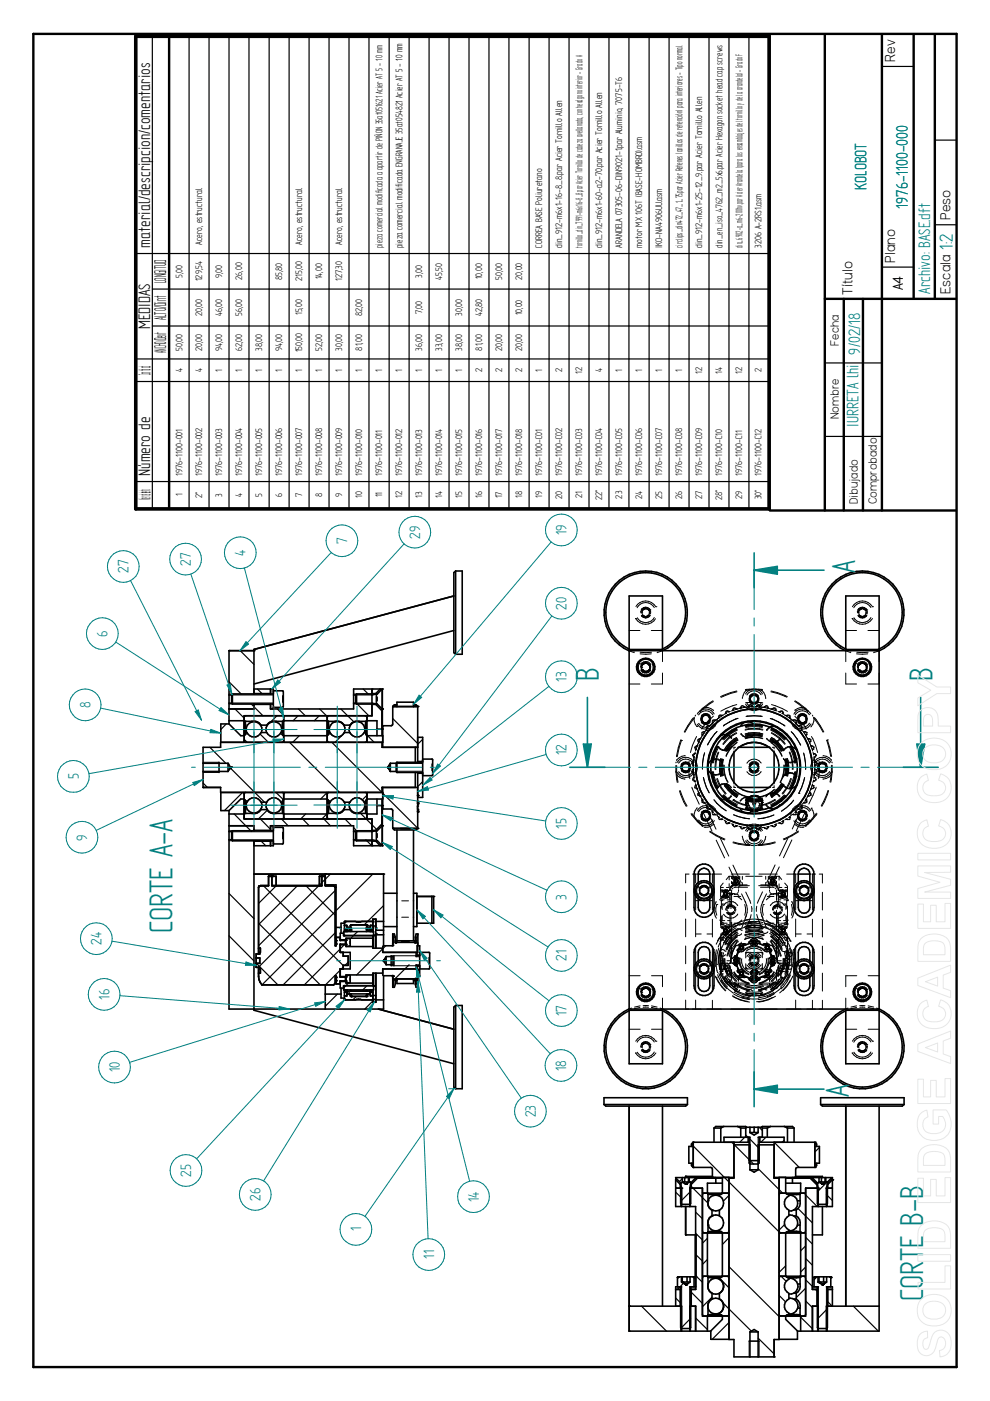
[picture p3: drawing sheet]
<svg xmlns="http://www.w3.org/2000/svg" width="210mm" height="297mm" viewBox="0 0 210 297" stroke-linecap="round" stroke-linejoin="round" font-family="sans-serif">
<defs><g id="words">
<g font-size="7.9" fill="#008080">
<text x="181.3" y="121.6" transform="rotate(-90 181.3 121.6)">A</text>
<text x="127" y="144.3" transform="rotate(-90 127 144.3)">B</text>
<text x="197.7" y="144.3" transform="rotate(-90 197.7 144.3)">B</text>
<text x="36.6" y="197.9" transform="rotate(-90 36.6 197.9)">CORTE A-A</text>
<text x="180" y="232.6" transform="rotate(-90 180 232.6)">A</text>
<text x="195.7" y="275.9" transform="rotate(-90 195.7 275.9)">CORTE B-B</text>
</g>
<text font-size="4.5" fill="#008080" x="202.1" y="52.9" transform="rotate(-90 202.1 52.9)">1:2</text>
<g font-size="4.1">
<text x="35.3" y="60" transform="rotate(-90 35.3 60)">LONGITUD</text>
<text x="35.3" y="67.9" transform="rotate(-90 35.3 67.9)">ALTO/Dint</text>
<text x="35.3" y="74.9" transform="rotate(-90 35.3 74.9)">ANCHO/Dext</text>
<text x="31.9" y="79.5" transform="rotate(-90 31.9 79.5)">Cantidad</text>
<text x="31.9" y="105.9" transform="rotate(-90 31.9 105.9)">Número de elemento</text>
</g>
<g font-size="4" fill="#008080">
<text x="183.7" y="40.2" transform="rotate(-90 183.7 40.2)">KOLOBOT</text>
<text x="192.5" y="44.3" transform="rotate(-90 192.5 44.3)">1976-1100-000</text>
<text x="197.2" y="62.3" transform="rotate(-90 197.2 62.3)">Archivo: BASE.dft</text>
<text x="182.4" y="75.2" transform="rotate(-90 182.4 75.2)">9/02/18</text>
<text x="182" y="90.5" transform="rotate(-90 182 90.5)">IURRETA lhi</text>
</g>
<g font-size="4">
<text x="31.8" y="52.5" transform="rotate(-90 31.8 52.5)">material/descripcion/comentarios</text>
<text x="31.8" y="69.8" transform="rotate(-90 31.8 69.8)">MEDIDAS</text>
<text x="31.8" y="100.9" transform="rotate(-90 31.8 100.9)">Número de</text>
</g>
<g font-size="3.6" fill="#008080">
<text x="120.1" y="113.5" transform="rotate(-90 120.1 113.5)">19</text>
<text x="40.5" y="120" transform="rotate(-90 40.5 120)">27</text>
<text x="52.1" y="117.8" transform="rotate(-90 52.1 117.8)">4</text>
<text x="73.6" y="115.3" transform="rotate(-90 73.6 115.3)">7</text>
<text x="89.1" y="114.2" transform="rotate(-90 89.1 114.2)">29</text>
<text x="27.3" y="121.5" transform="rotate(-90 27.3 121.5)">27</text>
<text x="120.1" y="129.3" transform="rotate(-90 120.1 129.3)">20</text>
<text x="22.8" y="135" transform="rotate(-90 22.8 135)">6</text>
<text x="120.1" y="144.5" transform="rotate(-90 120.1 144.5)">13</text>
<text x="19.2" y="150.1" transform="rotate(-90 19.2 150.1)">8</text>
<text x="120.1" y="160.2" transform="rotate(-90 120.1 160.2)">12</text>
<text x="16.7" y="165.3" transform="rotate(-90 16.7 165.3)">5</text>
<text x="18.5" y="178.2" transform="rotate(-90 18.5 178.2)">9</text>
<text x="120.1" y="175.7" transform="rotate(-90 120.1 175.7)">15</text>
<text x="120.1" y="190.7" transform="rotate(-90 120.1 190.7)">3</text>
<text x="21.5" y="200.4" transform="rotate(-90 21.5 200.4)">24</text>
<text x="120.1" y="203.7" transform="rotate(-90 120.1 203.7)">21</text>
<text x="23.2" y="212" transform="rotate(-90 23.2 212)">16</text>
<text x="120.1" y="215.4" transform="rotate(-90 120.1 215.4)">17</text>
<text x="25.4" y="227.4" transform="rotate(-90 25.4 227.4)">10</text>
<text x="120.1" y="227.1" transform="rotate(-90 120.1 227.1)">18</text>
<text x="113.6" y="236.9" transform="rotate(-90 113.6 236.9)">23</text>
<text x="40.6" y="249.5" transform="rotate(-90 40.6 249.5)">25</text>
<text x="55.2" y="254.6" transform="rotate(-90 55.2 254.6)">26</text>
<text x="101.5" y="254.8" transform="rotate(-90 101.5 254.8)">14</text>
<text x="76.6" y="261.1" transform="rotate(-90 76.6 261.1)">1</text>
<text x="92" y="266.9" transform="rotate(-90 92 266.9)">11</text>
</g>
<g font-size="3.5">
<text x="189.8" y="13.1" transform="rotate(-90 189.8 13.1)">Rev</text>
<text x="201.5" y="46.6" transform="rotate(-90 201.5 46.6)">Peso</text>
<text x="189.8" y="55.7" transform="rotate(-90 189.8 55.7)">Plano</text>
<text x="180.8" y="62.5" transform="rotate(-90 180.8 62.5)">Título</text>
<text x="201.5" y="62.3" transform="rotate(-90 201.5 62.3)">Escala</text>
</g>
<text font-size="3.4" x="191.4" y="61.6" transform="rotate(-90 191.4 61.6)">A4</text>
<g font-size="2.9">
<text x="177.9" y="73.3" transform="rotate(-90 177.9 73.3)">Fecha</text>
<text x="177.9" y="88.9" transform="rotate(-90 177.9 88.9)">Nombre</text>
<text x="181.9" y="106.9" transform="rotate(-90 181.9 106.9)">Dibujado</text>
<text x="185.9" y="106.9" transform="rotate(-90 185.9 106.9)">Comprobado</text>
</g>
<g font-size="2.3">
<text x="42.9" y="52" transform="rotate(-90 42.9 52)">Acero, estructural</text>
<text x="64.1" y="52" transform="rotate(-90 64.1 52)">Acero, estructural</text>
<text x="72.6" y="52" transform="rotate(-90 72.6 52)">Acero, estructural</text>
<text x="81.1" y="52.5" transform="rotate(-90 81.1 52.5)">pieza comercial modificada a apartir de PIÑON 35at051621 Acier AT 5 - 10 mm</text>
<text x="85.3" y="52.5" transform="rotate(-90 85.3 52.5)">pieza comercial modificada ENGRANAJE 35at054821 Acier AT 5 - 10 mm</text>
<text x="115" y="52.5" transform="rotate(-90 115 52.5)">CORREA BASE Poliuretano</text>
<text x="119.2" y="52.5" transform="rotate(-90 119.2 52.5)">din_912-m6x1-16-8_8.par Acier Tornillo Allen</text>
<text x="123.5" y="52.5" transform="rotate(-90 123.5 52.5)">tornillo_din_7991-m6x16-8_8.par Acier Tornillo de cabeza avellanada, con hexágonointerior - Grado A</text>
<text x="127.7" y="52.5" transform="rotate(-90 127.7 52.5)">din_912-m6x1-60-a2-70.par Acier Tornillo Allen</text>
<text x="131.9" y="52.5" transform="rotate(-90 131.9 52.5)">ARANDELA 07305-06-DIN9021-1.par Aluminio, 7075-T6</text>
<text x="136.1" y="52.5" transform="rotate(-90 136.1 52.5)">motor MX 106T (BASE-HOMBRO).asm</text>
<text x="140.4" y="52.5" transform="rotate(-90 140.4 52.5)">IKO-NA4906UU.asm</text>
<text x="144.7" y="52.5" transform="rotate(-90 144.7 52.5)">circlips_din472_47_1_75.par Acier Retenes (anillos de retención) para interiores - Tipo normal</text>
<text x="148.9" y="52.5" transform="rotate(-90 148.9 52.5)">din_912-m6x1-25-12_9.par Acier Tornillo Allen</text>
<text x="153.2" y="52.5" transform="rotate(-90 153.2 52.5)">din_en_iso_4762_m2_5x6.par Acier Hexagon socket head cap screws</text>
<text x="157.4" y="52.5" transform="rotate(-90 157.4 52.5)">din_6902-a_m6-200hv.par Acier Arandela (para los ensamblajes del tornillo y dela arandela) - Grado F</text>
<text x="161.5" y="52.5" transform="rotate(-90 161.5 52.5)">3206 A-2RS1.asm</text>
<text x="38.7" y="58.9" transform="rotate(-90 38.7 58.9)">5,00</text>
<text x="42.9" y="59.6" transform="rotate(-90 42.9 59.6)">129,54</text>
<text x="47.1" y="58.9" transform="rotate(-90 47.1 58.9)">9,00</text>
<text x="51.4" y="59.3" transform="rotate(-90 51.4 59.3)">26,00</text>
<text x="59.9" y="59.4" transform="rotate(-90 59.9 59.4)">85,80</text>
<text x="64.1" y="59.6" transform="rotate(-90 64.1 59.6)">215,00</text>
<text x="68.3" y="59.2" transform="rotate(-90 68.3 59.2)">14,00</text>
<text x="72.6" y="59.6" transform="rotate(-90 72.6 59.6)">127,30</text>
<text x="89.5" y="58.9" transform="rotate(-90 89.5 58.9)">3,00</text>
<text x="93.8" y="59.3" transform="rotate(-90 93.8 59.3)">45,50</text>
<text x="102.2" y="59.2" transform="rotate(-90 102.2 59.2)">10,00</text>
<text x="106.5" y="59.3" transform="rotate(-90 106.5 59.3)">50,00</text>
<text x="110.7" y="59.3" transform="rotate(-90 110.7 59.3)">20,00</text>
<text x="42.9" y="67" transform="rotate(-90 42.9 67)">20,00</text>
<text x="47.1" y="67" transform="rotate(-90 47.1 67)">46,00</text>
<text x="51.4" y="67" transform="rotate(-90 51.4 67)">56,00</text>
<text x="64.1" y="66.8" transform="rotate(-90 64.1 66.8)">15,00</text>
<text x="76.8" y="67" transform="rotate(-90 76.8 67)">82,00</text>
<text x="89.5" y="66.6" transform="rotate(-90 89.5 66.6)">7,00</text>
<text x="98" y="67" transform="rotate(-90 98 67)">30,00</text>
<text x="102.2" y="67" transform="rotate(-90 102.2 67)">42,80</text>
<text x="110.7" y="66.9" transform="rotate(-90 110.7 66.9)">10,00</text>
<text x="38.7" y="74.4" transform="rotate(-90 38.7 74.4)">50,00</text>
<text x="42.9" y="74.5" transform="rotate(-90 42.9 74.5)">20,00</text>
<text x="47.1" y="74.5" transform="rotate(-90 47.1 74.5)">94,00</text>
<text x="51.4" y="74.5" transform="rotate(-90 51.4 74.5)">62,00</text>
<text x="55.6" y="74.4" transform="rotate(-90 55.6 74.4)">38,00</text>
<text x="59.9" y="74.5" transform="rotate(-90 59.9 74.5)">94,00</text>
<text x="64.1" y="74.7" transform="rotate(-90 64.1 74.7)">150,00</text>
<text x="68.3" y="74.4" transform="rotate(-90 68.3 74.4)">52,00</text>
<text x="72.6" y="74.4" transform="rotate(-90 72.6 74.4)">30,00</text>
<text x="76.8" y="74.3" transform="rotate(-90 76.8 74.3)">81,00</text>
<text x="89.5" y="74.4" transform="rotate(-90 89.5 74.4)">36,00</text>
<text x="93.8" y="74.3" transform="rotate(-90 93.8 74.3)">33,00</text>
<text x="98" y="74.4" transform="rotate(-90 98 74.4)">38,00</text>
<text x="102.2" y="74.3" transform="rotate(-90 102.2 74.3)">81,00</text>
<text x="106.5" y="74.5" transform="rotate(-90 106.5 74.5)">20,00</text>
<text x="110.7" y="74.5" transform="rotate(-90 110.7 74.5)">20,00</text>
<text x="38.7" y="78.9" transform="rotate(-90 38.7 78.9)">4</text>
<text x="42.9" y="78.9" transform="rotate(-90 42.9 78.9)">4</text>
<text x="47.1" y="78.8" transform="rotate(-90 47.1 78.8)">1</text>
<text x="51.4" y="78.8" transform="rotate(-90 51.4 78.8)">1</text>
<text x="55.6" y="78.8" transform="rotate(-90 55.6 78.8)">1</text>
<text x="59.9" y="78.8" transform="rotate(-90 59.9 78.8)">1</text>
<text x="64.1" y="78.8" transform="rotate(-90 64.1 78.8)">1</text>
<text x="68.3" y="78.8" transform="rotate(-90 68.3 78.8)">1</text>
<text x="72.6" y="78.8" transform="rotate(-90 72.6 78.8)">1</text>
<text x="76.8" y="78.8" transform="rotate(-90 76.8 78.8)">1</text>
<text x="81" y="78.8" transform="rotate(-90 81 78.8)">1</text>
<text x="85.3" y="78.8" transform="rotate(-90 85.3 78.8)">1</text>
<text x="89.5" y="78.8" transform="rotate(-90 89.5 78.8)">1</text>
<text x="93.8" y="78.8" transform="rotate(-90 93.8 78.8)">1</text>
<text x="98" y="78.8" transform="rotate(-90 98 78.8)">1</text>
<text x="102.2" y="78.9" transform="rotate(-90 102.2 78.9)">2</text>
<text x="106.5" y="78.9" transform="rotate(-90 106.5 78.9)">2</text>
<text x="110.7" y="78.9" transform="rotate(-90 110.7 78.9)">2</text>
<text x="115" y="78.8" transform="rotate(-90 115 78.8)">1</text>
<text x="119.2" y="78.9" transform="rotate(-90 119.2 78.9)">2</text>
<text x="123.4" y="79.2" transform="rotate(-90 123.4 79.2)">12</text>
<text x="127.7" y="78.9" transform="rotate(-90 127.7 78.9)">4</text>
<text x="131.9" y="78.8" transform="rotate(-90 131.9 78.8)">1</text>
<text x="136.1" y="78.8" transform="rotate(-90 136.1 78.8)">1</text>
<text x="140.4" y="78.8" transform="rotate(-90 140.4 78.8)">1</text>
<text x="144.7" y="78.8" transform="rotate(-90 144.7 78.8)">1</text>
<text x="148.9" y="79.2" transform="rotate(-90 148.9 79.2)">12</text>
<text x="153.1" y="79.2" transform="rotate(-90 153.1 79.2)">14</text>
<text x="157.4" y="79.2" transform="rotate(-90 157.4 79.2)">12</text>
<text x="161.5" y="78.9" transform="rotate(-90 161.5 78.9)">2</text>
<text x="38.7" y="100.9" transform="rotate(-90 38.7 100.9)">1976-1100-001</text>
<text x="42.9" y="100.9" transform="rotate(-90 42.9 100.9)">1976-1100-002</text>
<text x="47.1" y="100.9" transform="rotate(-90 47.1 100.9)">1976-1100-003</text>
<text x="51.4" y="100.9" transform="rotate(-90 51.4 100.9)">1976-1100-004</text>
<text x="55.6" y="100.9" transform="rotate(-90 55.6 100.9)">1976-1100-005</text>
<text x="59.9" y="100.9" transform="rotate(-90 59.9 100.9)">1976-1100-006</text>
<text x="64.1" y="100.9" transform="rotate(-90 64.1 100.9)">1976-1100-007</text>
<text x="68.3" y="100.9" transform="rotate(-90 68.3 100.9)">1976-1100-008</text>
<text x="72.6" y="100.9" transform="rotate(-90 72.6 100.9)">1976-1100-009</text>
<text x="76.8" y="100.9" transform="rotate(-90 76.8 100.9)">1976-1100-010</text>
<text x="81" y="100.9" transform="rotate(-90 81 100.9)">1976-1100-011</text>
<text x="85.3" y="100.9" transform="rotate(-90 85.3 100.9)">1976-1100-012</text>
<text x="89.5" y="100.9" transform="rotate(-90 89.5 100.9)">1976-1100-013</text>
<text x="93.8" y="100.9" transform="rotate(-90 93.8 100.9)">1976-1100-014</text>
<text x="98" y="100.9" transform="rotate(-90 98 100.9)">1976-1100-015</text>
<text x="102.2" y="100.9" transform="rotate(-90 102.2 100.9)">1976-1100-016</text>
<text x="106.5" y="100.9" transform="rotate(-90 106.5 100.9)">1976-1100-017</text>
<text x="110.7" y="100.9" transform="rotate(-90 110.7 100.9)">1976-1100-018</text>
<text x="115" y="100.9" transform="rotate(-90 115 100.9)">1976-1100-C01</text>
<text x="119.2" y="100.9" transform="rotate(-90 119.2 100.9)">1976-1100-C02</text>
<text x="123.4" y="100.9" transform="rotate(-90 123.4 100.9)">1976-1100-C03</text>
<text x="127.7" y="100.9" transform="rotate(-90 127.7 100.9)">1976-1100-C04</text>
<text x="131.9" y="100.9" transform="rotate(-90 131.9 100.9)">1976-1100-C05</text>
<text x="136.1" y="100.9" transform="rotate(-90 136.1 100.9)">1976-1100-C06</text>
<text x="140.4" y="100.9" transform="rotate(-90 140.4 100.9)">1976-1100-C07</text>
<text x="144.7" y="100.9" transform="rotate(-90 144.7 100.9)">1976-1100-C08</text>
<text x="148.9" y="100.9" transform="rotate(-90 148.9 100.9)">1976-1100-C09</text>
<text x="153.1" y="100.9" transform="rotate(-90 153.1 100.9)">1976-1100-C10</text>
<text x="157.4" y="100.9" transform="rotate(-90 157.4 100.9)">1976-1100-C11</text>
<text x="161.5" y="100.9" transform="rotate(-90 161.5 100.9)">1976-1100-C12</text>
<text x="38.7" y="105.2" transform="rotate(-90 38.7 105.2)">1</text>
<text x="42.9" y="105.5" transform="rotate(-90 42.9 105.5)">2*</text>
<text x="47.1" y="105.3" transform="rotate(-90 47.1 105.3)">3</text>
<text x="51.4" y="105.3" transform="rotate(-90 51.4 105.3)">4</text>
<text x="55.6" y="105.3" transform="rotate(-90 55.6 105.3)">5</text>
<text x="59.9" y="105.3" transform="rotate(-90 59.9 105.3)">6</text>
<text x="64.1" y="105.3" transform="rotate(-90 64.1 105.3)">7</text>
<text x="68.3" y="105.3" transform="rotate(-90 68.3 105.3)">8</text>
<text x="72.6" y="105.3" transform="rotate(-90 72.6 105.3)">9</text>
<text x="76.8" y="105.6" transform="rotate(-90 76.8 105.6)">10</text>
<text x="81" y="105.4" transform="rotate(-90 81 105.4)">11</text>
<text x="85.3" y="105.6" transform="rotate(-90 85.3 105.6)">12</text>
<text x="89.5" y="105.5" transform="rotate(-90 89.5 105.5)">13</text>
<text x="93.8" y="105.6" transform="rotate(-90 93.8 105.6)">14</text>
<text x="98" y="105.6" transform="rotate(-90 98 105.6)">15</text>
<text x="102.2" y="105.6" transform="rotate(-90 102.2 105.6)">16</text>
<text x="106.5" y="105.6" transform="rotate(-90 106.5 105.6)">17</text>
<text x="110.7" y="105.6" transform="rotate(-90 110.7 105.6)">18</text>
<text x="115" y="105.6" transform="rotate(-90 115 105.6)">19</text>
<text x="119.2" y="105.7" transform="rotate(-90 119.2 105.7)">20</text>
<text x="123.4" y="105.6" transform="rotate(-90 123.4 105.6)">21</text>
<text x="127.7" y="105.9" transform="rotate(-90 127.7 105.9)">22*</text>
<text x="131.9" y="105.7" transform="rotate(-90 131.9 105.7)">23</text>
<text x="136.1" y="105.7" transform="rotate(-90 136.1 105.7)">24</text>
<text x="140.4" y="105.7" transform="rotate(-90 140.4 105.7)">25</text>
<text x="144.7" y="105.7" transform="rotate(-90 144.7 105.7)">26</text>
<text x="148.9" y="105.8" transform="rotate(-90 148.9 105.8)">27</text>
<text x="153.1" y="106" transform="rotate(-90 153.1 106)">28*</text>
<text x="157.4" y="105.7" transform="rotate(-90 157.4 105.7)">29</text>
<text x="161.5" y="105.9" transform="rotate(-90 161.5 105.9)">30*</text>
</g>
</g></defs>
<path d="M7.1 7.2h195.7v282.6h-195.7zM174.9 7.3v100.9M187 7.3v100.9M193.7 7.3v56.1M198.2 7.3v56.1M174.9 63.4h27.8M178.9 63.4v44.8M183 63.4v44.8M163.2 108.2h39.5" fill="none" stroke="#000" stroke-width=".51"/>
<g fill="none" stroke="#000" stroke-width=".25">
<path d="M187.1 14.1h6.6M198.2 29.7h4.5M187.1 56.6h6.6M198.2 47.7h4.5M174.9 77h12.1M174.9 92.5h12.1M50.9 138l2.9 2.9M44.5 158.4l3.4 3.4M48 153.5l-1.2 1.2M48.6 144.6l2.5 2.5M49.8 150.3l1.9 1.9M51.8 156.7l.6 .7"/>
<path d="M53.3 149.3l2.5 2.5M54.6 146.1l.9 1M55.2 155.6l1.7 1.8M57.7 149.3l.3 .2M58.7 151.8l-1.2 1.2M58.8 150.3l1.4 1.5M59.5 155.5l.7 .7M61.4 157.4l10.6 10.6M63.2 151.8l-1.1 1M63.3 150.3l1.4 1.5M63.5 156l-1.4 1.4M67.7 151.8l-1.1 1"/>
<path d="M67.8 150.3l1.4 1.5M70.4 157.4l18.2 18.2M72.3 150.3l2.7 2.7M72.6 155.9l-1.6 1.5M73.1 155.3l-.3 .3M75.7 149.3l2.5 2.5M77 146.1l1.1 1M77.9 156l1.4 1.4M83.3 152.3l5.3 5.3M87.7 149.7l-.1 .1M89.6 156.7l-1 1.1M43.1 166l.9 1"/>
<path d="M48.8 162.8l7.3 7.3M49.7 172.6l3.7 3.7M51.4 168l-3.8 3.9M51.9 170.4l.1 .1M55.2 173.6l2.2 2.2M55.4 178.3l.9 1M56.7 171.8l-1.9 1.8M58.5 168l1.6 1.5M59.7 173.6l1.4 1.5M60.3 172.6l-.1 .2M60.5 168l-.3 .3M64.2 173.6l1.4 1.5"/>
<path d="M64.8 172.6l-1 1M68.7 173.6l1.4 1.5M69.3 172.6l-1.1 1M69.3 168.1l-1.3 1.3M73.2 173.6l1.3 1.5M75 175.5l.8 .8M76.5 172.5l1.1 1.1M77.6 178l1.2 1.3M77.6 173.6l2.2 2.2M77.8 169.3l.1 .1M77.8 168.6l-1 1M89.6 165.7l-1 1.1"/>
<path d="M89.6 161.2l-.2 .2M48.6 189.4l5.2 5.4M48.6 198.4l5.2 5.3M54.8 195.7l13.1 13.1M55.8 187.8l17 16.9M58.6 187.8l-3.8 3.7M63.1 187.8l-8.3 8.2M64.9 187.8l6.2 6.2M67.6 187.8l-12.8 12.7M70.1 185.3l-1.9 1.8M71.1 188.8l-16.3 16.3M71.1 193.3l-15.6 15.5"/>
<path d="M71.1 197.8l-11.1 11M73.3 196.2l.2 .3M73.4 195.4l-.4 .4M73.7 196.7l.6 .5M75.8 197.5l-1.4 1.4M78.2 196.7l.2 .2M79 185.3l-7.8 7.8M81.3 192l-4 4.1M83.8 198.5l-.4 .4M54.4 204.2l4.5 4.6M71.5 210.8l-2.5 2.5M72.1 205.7l-3.1 3.1"/>
<path d="M72.8 205.1l-.4 .3M72.8 209.5h.1M73 200.3l-8.5 8.5M73.7 210.1l.6 .6M73.8 204l-.6 .7M73.9 208.4l-1 1.1M75.5 211.3l-.7 .7M77.8 209l-.9 .9M78.2 210.1l.2 .2M79 212.2l-1.7 1.7M79.7 211.6l-.6 .6M81.8 200.5l-6.2 6.2"/>
<path d="M86.7 204.5l-3.3 3.3M89 202.3l-.3 .3M89 206.8l-.1 .1M161 239l.6 .7M143.3 252.8l1.2 1.2M144.7 249.9l-.6 .6M146.3 255.7v.1M146.4 252.6l-2.1 2.1M146.6 251.5l3.5 3.5M147 243l18.2 18.2M147.5 257l1.4 1.4M154.6 253.4l-1.2 1.3"/>
<path d="M155.2 242.2l.4 .4M155.7 242.7l3.3 3.3M157.9 241.1l-1.1 1.1M158.1 240.7l.5 .4M158.8 245.9l1 .9M158.8 241.3l2.2 2.2M160.7 247.8l5.2 5.2M162.4 241.1l-1.1 1.1M164.1 242.2l5.4 5.3M166.2 241.8l-.4 .4M166.4 259.6l-1.2 1.2M169.2 256.2l3.1 3.1"/>
<path d="M170.8 253.4l2.5 2.4M171.7 249.8l1.5 1.5M173.7 243.3l-.9 1M175.2 253.3l1.3 1.2M175.4 255l-.3 .3M176.3 249.7l-3 3M136 276.9l5.3 5.3M143.3 275.2l.9 1M144.9 272.1l-1.3 1.3M146.4 279.5l-2 2M146.6 274l2.3 2.3M147.5 279.4l2.5 2.5"/>
<path d="M147.5 270.5l1.4 1.4M147.5 266l1.4 1.4M147.5 261.5l1.4 1.4M150 267l-1.1 1.1M150 262.5l-1.1 1.1M151 275l-2.1 2.1M151.3 278.7l.1 .1M152.3 270.8l.1 .1M152.5 271l2.1 2M153.3 276.2l6 6M154.6 262.4l-1.4 1.5M154.6 268.6l10.6 10.5"/>
<path d="M165.2 274.6l1.4 1.4M165.6 270.6l1.1 1.1M166.6 268.4l-1.4 1.4M169.2 278.8h.1M169.8 279.3l2.5 2.4M170.8 264.1l-1 1.1M170.8 273.1l-2 2M170.8 275.8l1.5 1.4M170.8 271.3l1.5 1.4M170.8 266.8l1.5 1.5M170.8 262.3l1.5 1.5M170.8 268.6l-1 1.1"/>
<path d="M172.9 273.4l.3 .3M173.2 270.7l-.6 .6M175.4 277.5l-2.1 2.1M175.5 276l.9 .9M180.9 276.9l5.3 5.3M154.6 280.4l-3.6 3.6M160.7 283.7l3.4 3.4M169.1 283.9l-.1 .1"/>
</g>
<g fill="none" stroke="#000" stroke-width=".34">
<path d="M163.2 7.3v100.9M53.8 138h-5.2v15.5M96.2 126.4l-42.4 11.3v9.4M96.2 133.7l-42.4 11.3M96.6 121.1h1.4v17.6h-1.4M96.6 121.1l-.4 .3v17l.4 .3M96.6 121.1v17.6M133.4 137.6a8.5 8.5 0 0 1-3.1-13 8.5 8.5 0 0 1 13.3 0 8.5 8.5 0 0 1-3.1 13M133.4 137.7h7.1M140.5 138v-11.6h-7.1v99.1h7.1v-11.6M140.5 138a8.8 8.8 0 0 0 3.3-13.6 8.8 8.8 0 0 0-13.9 .1 8.8 8.8 0 0 0 3.5 13.5h53a8.8 8.8 0 0 0 3.4-13.5 8.8 8.8 0 0 0-13.9 0 8.8 8.8 0 0 0 3.4 13.5M179.3 137.6a8.5 8.5 0 0 1-3.1-13 8.5 8.5 0 0 1 13.3 0 8.5 8.5 0 0 1-3.1 13"/>
<path d="M179.3 138v-11.6h7.1v99.1h-7.1v-11.6M179.3 137.7h7.1M46.8 157.4h34.4M48.6 153.5h-1.8v4.9h-3.7v8.6h3.7v4.9h1.8M48.6 153.5l2.5 2.5h.7M48.6 147.4h.5M48.6 152.8h3.1M48.6 149.1h.5M49.1 147.4v1.7M49.1 149.1l.2 .2M49.3 147.1v2.2M49.3 147.1l-.2 .3"/>
<path d="M49.3 147.1h8.7M49.3 149.3h8.7M51.8 152.9h1.6M51.8 157.2l.2 .2M51.9 152.9v2.9l-.1 .1M52 151.8l-.2 .2v5.4M52 152.9l.1 2.4M52 155.3h.4a1.67 1.67 0 0 0 1.5 1 1.67 1.67 0 0 0 1.5-1M52 155.4v.2M52.1 154.4l-.1 .9M52.3 155.3a1.68 1.68 0 0 1 1.5-2.3 1.68 1.68 0 0 1 1.6 2.3M53.4 152.9l1.1 .1 .8 .7"/>
<path d="M53.4 152.9v.2M53.8 146.1h4.2v4.2M53.8 149.3v1h-5.2M53.8 147.1h3.6M53.8 149.3h3.6M55.3 153.7h1.3M55.3 153.7v.2M56.5 155.3a1.67 1.67 0 0 1 1.6-2.3 1.67 1.67 0 0 1 1.5 2.3M56.6 153.7v.2M57.4 149.3v1h17.6v-4.2h3.9v5.7h-27.2v4.2M57.4 146.1v1M58 146.5h1.9l.2 .1v3.2l-.2 .2h-1.9"/>
<path d="M58.5 152.9a1.73 1.73 0 0 0-1.9 .8M58.5 152.9h1.7M58.5 152.9v.2M59.9 154.4v.9h-.3a1.67 1.67 0 0 1-1.5 1 1.67 1.67 0 0 1-1.5-1h-1.2M59.9 152.9v2.4M59.9 155.4v.2M59.9 151.8l.3 .2M60 154.4v-1.5v2.9l.2 .1M60.2 151.8v5.6M60.2 156h9.1M60.2 152.8h9.1M60.2 157.2l-.3 .2"/>
<path d="M69.3 151.8v5.6M69.4 152.9h1.6M69.4 157l.2 .4M69.6 154.4v-1.5v2.9l-.2 .1M69.6 151.8l-.2 .3v5.3M69.6 152.9l.1 2.4M69.6 155.4v.2M69.7 154.4l-.1 .9h.4a1.66 1.66 0 0 0 1.5 1 1.66 1.66 0 0 0 1.5-1h1.2a1.65 1.65 0 0 0 1.5 1 1.65 1.65 0 0 0 1.5-1h.3M69.9 155.3a1.68 1.68 0 0 1 1.6-2.3 1.68 1.68 0 0 1 1.5 2.3M71 152.9v.2M71 152.9a1.79 1.79 0 0 1 2 .8M73 153.7v.2"/>
<path d="M73 153.7h1.2M74.1 155.3a1.69 1.69 0 0 1 1.6-2.3 1.69 1.69 0 0 1 1.6 2.3M74.2 153.7v.2M75 147.4h.4M75 149.1h.4M75.4 147.4v1.7M75.4 149.1l.2 .2M75.6 147.1h3.3M75.6 149.3h3.3M75.6 147.1v2.2M75.6 147.1l-.2 .3M76.2 152.9v.2"/>
<path d="M76.2 152.9l-1.1 .1-.9 .7M76.2 152.9h1.6M77.5 154.4v.9M77.5 155.6v-.2l.1 .2M77.6 152.9l-.1 2.4M77.6 151.8l.2 .3M77.6 154.4v-1.5v2.9l.2 .1M77.8 156h3.4M77.8 152.8h2.1v3.2M77.8 151.8v5.6M77.8 157l-.2 .4M78.9 147.1h.8"/>
<path d="M78.9 149.3h.8M78.9 149.1l.9 .2M79.7 147.1v.1M79.7 149.3h.1M79.7 149.3l1.3 1.4M79.8 147.1h.2l1-1v8.5M79.8 149.3l1.2 1M79.8 147.1v2.2M79.8 147.1l-.9 .3M79.9 154.6h1.1M80.6 146.1h-1.6l-.1 .2M80.6 146.1l.3 .1"/>
<path d="M80.6 146.1l-.9 1M81 157.4v1h7.6M81 150.3v5.7M81.2 158.4v-4.4l.1-.1h1.6l.3-.2 .1-3.9h5.3v11.8M84.2 149.8v-.9h3.5v.9M84.2 149.4h-.6l-.3 .3M87.7 149.4h.5l.3 .3M88.1 158.4v3.2M88.6 156.3h1v12.8h-1M136 141l.9-.5 .9 .5v1l-.9 .5-.9-.5zM155.6 159.5a5.4 5.4 0 0 0 0 6.4M155.6 159.5v6.4"/>
<path d="M156.7 158.4a5.4 5.4 0 0 1 6.4 0M156.7 158.4h6.4M156.7 158.4l-1.1 1.1M163.1 158.4l1 1.1M164.1 159.5a5.4 5.4 0 0 1 0 6.4M164.1 159.5v6.4M181.9 141l.9-.5 .9 .5v1l-.9 .5-.9-.5zM43.1 163.6h5.2M43.1 161.8h5.2M46.4 161.6v2.2M46.8 168h34.4M48.3 161.8l.5 .7"/>
<path d="M48.3 161.8v1.8M48.6 171.9v42h32.7v-7M48.6 178h.5M48.6 176.3h.5M48.6 175.1h5.2v1M48.6 172.6h3.1M48.7 162.9l-.4 .7M48.8 162.8v.1M49.1 176.3v1.7M49.1 178l.2 .3M49.3 176.1v2.2M49.3 176.1l-.2 .2"/>
<path d="M49.3 176.1h8.7M49.3 178.3h8.7M51.7 169.4v4.2h27.2v5.7h-3.9v-4.2h-17.6v1M51.8 169.4h-.7l-2.5 2.5M51.8 168v5.4l.2 .2M51.8 172.5h1.6M51.8 169.5l.1 .1v2.9M52 168l-.2 .2M52 170.1h.4a1.65 1.65 0 0 1 1.5-1 1.65 1.65 0 0 1 1.5 1M52 169.8v.2M52 170.1l.1 .9M52.1 170.1l-.1 2.4"/>
<path d="M52.3 170.1a1.68 1.68 0 0 0 1.5 2.3 1.68 1.68 0 0 0 1.6-2.3M53.4 172.3v.2M53.8 178.3v35.9l42.4 11.3M53.8 178.3h3.6M53.8 176.1h3.6M55.3 171.7l-.8 .7-1.1 .1M55.3 171.7h1.3M55.3 171.5v.2M55.4 170.1h1.2a1.66 1.66 0 0 1 1.5-1 1.66 1.66 0 0 1 1.5 1h.3v.9M56.5 170.1a1.67 1.67 0 0 0 1.6 2.3 1.67 1.67 0 0 0 1.5-2.3M56.6 171.7a1.73 1.73 0 0 0 1.9 .8M56.6 171.5v.2"/>
<path d="M57.4 178.3v1M58 175.4h1.9l.2 .2v3.2l-.2 .1h-1.9M58 175.1v4.2h-4.2M58.5 172.5h1.7M58.5 172.3v.2M59.9 170.1v2.4M59.9 169.8v.2M59.9 168l.3 .2M60.2 168v5.6M60.2 169.4h9.1M60.2 172.6h9.1M60.2 169.5l-.2 .1v2.9v-1.5"/>
<path d="M60.2 173.4l-.3 .2M69.3 168v5.6M69.4 168v5.3l.2 .3M69.4 172.5h1.6M69.4 169.5l.2 .1v2.9v-1.5M69.6 168l-.2 .3M69.6 169.8v.2M69.7 170.1l-.1 2.4M69.9 170.1a1.68 1.68 0 0 0 1.6 2.3 1.68 1.68 0 0 0 1.6-2.3M71 172.3v.2M73 171.5v.2M73 171.7a1.79 1.79 0 0 1-2 .8"/>
<path d="M73 171.7h1.2M74.1 170.1a1.68 1.68 0 0 0 1.6 2.3 1.68 1.68 0 0 0 1.6-2.3M74.2 171.5v.2M74.2 171.7l.9 .7 1.1 .1M75 178h.4M75 176.3h.4M75.4 176.3v1.7M75.4 178l.2 .3M75.6 176.1h3.3M75.6 178.3h3.3M75.6 176.1v2.2M75.6 176.1l-.2 .2"/>
<path d="M76.2 172.3v.2M76.2 172.5h1.6M77.5 170.1l.1 2.4M77.5 169.8v.2l.1-.2M77.5 170.1v.9M77.5 170.1h-.3a1.66 1.66 0 0 0-1.5-1 1.66 1.66 0 0 0-1.5 1h-1.2a1.65 1.65 0 0 0-1.5-1 1.65 1.65 0 0 0-1.5 1h-.4l.1 .9M77.6 168l.2 .3M77.8 169.4h3.4M77.8 168v5.6M77.8 173.3l-.2 .3M77.8 169.5l-.2 .1v2.9v-1.5M78.9 178l.9 .3"/>
<path d="M78.9 179.1l.1 .2h1.6M78.9 178.3h.8M78.9 176.1h.8M79.7 176.1h.1M79.7 178.2v.1M79.7 178.3l.9 1M79.8 176.1v2.2M79.8 176.1l-.9 .2M79.9 169.4v3.2h-2.1M79.9 170.8h1.1M80.9 179.2l-.3 .1M81 175l-1 1.1h-.2"/>
<path d="M81 169.4v5.7M81 174.7l-1.3 1.4M81 170.8v8.5l-1-1h-.2M82.3 162.7v.1M82.3 162.5v.1M82.3 162.8l.5 .8M82.8 161.8v1.8M82.8 161.8l-.4 .7M82.8 163.6h1.2M82.8 161.8h1.2M83.3 175.7l.3 .3h4.6l.3-.3M84 161.8v1.8"/>
<path d="M84 163.6l.2 .2M84.2 161.6v2.2M84.2 176v23.5M84.2 161.6l-.2 .2M84.2 161.6h5.4M84.2 163.8h5.4M87.7 176v23.5M88.1 163.8v3.2M88.5 169.9v.3M88.5 170.9v.7M88.6 167h-7.6v1M88.6 163.8v11.8h-5.3l-.1-3.9-.3-.2h-1.6l-.1-.1v-4.4"/>
<path d="M88.6 161.4h1M88.6 163.9h1M89.6 160.9h2l.1 .2v3.3l-2.1 .1M155.6 165.9l1.1 1.1M156.7 167a5.4 5.4 0 0 0 6.4 0M156.7 167h6.4M164.1 165.9l-1 1.1M53.8 185.3h27.5v15.2M57.7 185.8v2h10.5v-2M58.5 187.8v-2h-1.6v2h-1.7l-.4 .3v14.2M69 185.3v2.5h1.7l.4 .3v12.4h.1v-12.9h-2.2M69 185.8h-1.3v2"/>
<path d="M71.1 198.8h.1M71.2 196.6h1.1M71.2 198.7h.9M71.3 199.3v.9M72.1 199.3h1.1v.9h-1.1M72.1 199.3h1.3M72.9 197.9h-.8v1.5M73 195.7h-.7v2.2M73 197h.2l-.2 .4M73 196.2h.5v1.3M73.2 199.4l.1-.1v.9l-.1-.1M73.4 199l.9 .1v1.4l-.9 .1"/>
<path d="M73.4 197v.5M73.4 197h.1M73.4 197l-.2 .5M73.5 196.6h.8M73.6 197.2h.7l.1 .3M74.3 196.2v.9M74.3 196.3l.2-.2h3.1l.2 .2M74.3 196.7h-.7v.8M74.5 196.1h3.1M75.3 195.4a1.61 1.61 0 0 0 1.5 0M77.7 197.2h.7M77.8 196.2v.9"/>
<path d="M77.8 197.2l-.1 .3M77.8 196.7h.6v.8M77.8 196.6h.7M78.5 197h.2M78.7 197v.5M78.7 197l.2 .5M79 198.9h-5.6v1.8h5.6M79 198.4v2.6h2.2M79 195.4h-6v2.1M79 197h-.1l.1 .4M79 196.2h-.5v1.3M79.1 197.5v-2.6h.6v6.1"/>
<path d="M79.1 196.3h.6M79.1 198.4h-6.2v-.9h6.3v3.5M79.7 197.9v3.1M79.7 198.2h1.6M79.7 195.4h1.6M81.3 197.2h-1.6v-2.4h-.7v2.7M81.3 189.4h2.9M81.3 196.5h2.9M83.3 198l-.1 2.5M83.3 198h.3l.2 .7v1.2M83.3 198l.1 .7v1.2l-.1 .1M83.8 199.6l.1 .1"/>
<path d="M83.8 199.8h.1M83.9 199.5h4.1M87.7 189.4h.7v7.1h-.7M88.1 199.8h-4.2M88.1 199.6l-.2 .1M88.4 190.1h3.5v5.6h-3.5M88.6 198v2.5M88.6 198h-.4l-.1 .7v1.2M88.6 198l-.2 .7 .2 3.2h-7.4v-1.2l.1-.2M91.6 190.1v5.6M147.9 183.7a2.11 2.11 0 0 1 2.3-.3 2.11 2.11 0 0 1 1.2 1.9v7.1a2.12 2.12 0 0 1-2.1 2.1 2.12 2.12 0 0 1-2.1-2.1v-7.1v-.6zM148 185.3h2.5"/>
<path d="M148 190.6v1.8a1.23 1.23 0 0 0 1.3 1.2 1.23 1.23 0 0 0 1.2-1.2v-1.8M148 185.3a1.23 1.23 0 0 1 1.3-1.2 1.23 1.23 0 0 1 1.2 1.2M148 185.3v1.8M148.4 188.3l.9-.5 .9 .5v1l-.9 .6-.9-.6zM150.5 185.3v1.8M151.4 188.5a2.12 2.12 0 0 0-3.3-1.4 2.12 2.12 0 0 0 0 3.5 2.12 2.12 0 0 0 3.3-1.5M168.4 188.5a2.14 2.14 0 0 1 2.1-1.8 2.14 2.14 0 0 1 2.1 1.8M168.4 189.1a2.14 2.14 0 0 0 2.1 1.9 2.14 2.14 0 0 0 2.1-1.9M169.1 183.7a2.11 2.11 0 0 1 2.3-.3 2.11 2.11 0 0 1 1.2 1.9v7.1a2.12 2.12 0 0 1-2.1 2.1 2.12 2.12 0 0 1-2.1-2.1v-7.1v-.6zM169.2 185.3h2.5M169.2 185.3v1.8M169.2 190.6v1.8a1.23 1.23 0 0 0 1.3 1.2 1.23 1.23 0 0 0 1.2-1.2v-1.8"/>
<path d="M169.2 185.3a1.23 1.23 0 0 1 1.3-1.2 1.23 1.23 0 0 1 1.2 1.2M169.6 188.3l.9-.5 .9 .5v1l-.9 .6-.9-.6zM171.7 185.3v1.8M54.3 203.1h.8v1.1h-.8M54.8 205.1a4.2 4.2 0 0 0 .7 3.7h15.2l.4-.4v-1.5h.1v1.7h.9M54.8 201h.4l-.1 1.3h-.8v2.8h.8v.3h.1v.9h-.4M69 208.8v5.1M69 210.8h3.3M71.3 207.1v.9M72.1 200.1v1.8h2.2v3.5h-2.2v1.8M72.1 207.1h1.1v.9h-1.1M72.1 207.9v1.6h.8"/>
<path d="M72.1 208.1h1.3M72.1 200.3h1.3M72.1 207h1.3M72.3 209.5v2.1h.7M72.8 201.9v.8h1v2h-1v.7M73 209.9v2.1h6M73 210l.2 .4h-.2M73.2 209.9l.2 .5M73.2 207.2l.1-.1v.9l-.1-.1M73.4 206.8l.9 .1v1.4l-.9 .1M73.4 209.9v.5M73.4 210.4h.1"/>
<path d="M73.5 210.8h5M73.5 209.9v1.2h-.5M73.6 210.1h4.8M73.6 209.9v.8M74.3 210.8v.3M74.3 211v.1M74.3 209.9v.2M74.5 211.3h3.1M75.3 212a1.61 1.61 0 0 1 1.5 0M77.7 209.9l.1 .2M77.8 210.8v.3M77.8 211l-.2 .2-3.3-.1"/>
<path d="M78.4 209.9v.8M78.5 210.4h.2M78.5 209.9v1.2h.5M78.7 209.9v.5M78.9 209.9l-.2 .5M79 206.7h-5.6v1.7h5.6M79 210l-.1 .4h.1M79.1 211.1h.6M79.2 206.3v3.6h-6.3v-.9h6.2M79.7 206.3v6.1h-.6v-2.5M79.7 206.3v6.2h-.7v-2.6M79.7 212h1.6"/>
<path d="M80.2 213.9l16 4.3M81.2 206.3h-2.2v2.7M81.3 200.5h1.8M81.3 206.9h1.8M81.4 203.7l.5 .8M81.4 203.5v.1M81.9 202.8h1.4v1.7h-1.4M81.9 202.8l-.4 .6M81.9 202.8v1.7M82.9 202.6v2.2M83.3 207v2.3M83.3 207.4l.1 .1-.1 1.8"/>
<path d="M83.5 202.6v2.2M83.8 207.5v1.2l-.2 .6h-.3M83.9 207.9h.3M83.9 207.5l-.1 .1M83.9 207.5l4.2 .1M83.9 207.6l-.1 .1M84.2 207.5v1h3.5v-1M87.7 207.9h.3M87.9 207.6l.2 .1M88.1 207.5v1.2l.1 .6h.4M88.2 202.6h.8M88.2 204.8h.8"/>
<path d="M88.2 201.9v.9M88.2 204.5v.9M88.4 202.6v-2.1h.6v6.4h-.6v-2.1h.6M88.4 202.6h.6M88.5 207.5h-.1v1.1l.2 .7M88.5 206.1v.1M88.5 206.5v.3M88.6 206.1v-.7h-7.4v1.3l.1 .2M88.6 206.2v.3M88.6 206.8v.1M88.6 207v.4M88.6 206.9v2.4"/>
<path d="M89 201.9h1.9l.2 .2v3.3h-2.1M96.6 213.2h1.4v17.6h-1.4M96.6 213.2l-.4 .3v17l.4 .3M96.6 213.2v17.6M133.4 213.9a8.8 8.8 0 0 0-3.5 13.5 8.8 8.8 0 0 0 13.9 .1 8.8 8.8 0 0 0-3.3-13.6M133.4 214.3a8.5 8.5 0 0 0-3.1 13 8.5 8.5 0 0 0 13.3 0 8.5 8.5 0 0 0-3.1-13M133.4 213.9h53M133.4 214.2h7.1M136 209.9l.9-.5 .9 .5v1l-.9 .5-.9-.5zM147.9 200.3a2.11 2.11 0 0 1 2.3-.3 2.11 2.11 0 0 1 1.2 1.9v7.1a2.12 2.12 0 0 1-2.1 2.1 2.12 2.12 0 0 1-2.1-2.1v-7.1v-.6zM148 203.7v-1.8a1.23 1.23 0 0 1 1.3-1.2 1.23 1.23 0 0 1 1.2 1.2v1.8M148 207.2v1.8a1.23 1.23 0 0 0 1.3 1.2 1.23 1.23 0 0 0 1.2-1.2v-1.8"/>
<path d="M148.4 204.9l.9-.5 .9 .5v1l-.9 .5-.9-.5zM151.4 205.1a2.12 2.12 0 0 0-3.3-1.4 2.12 2.12 0 0 0 0 3.5 2.12 2.12 0 0 0 3.3-1.5M168.4 205.1a2.14 2.14 0 0 1 2.1-1.8 2.14 2.14 0 0 1 2.1 1.8M168.4 205.7a2.14 2.14 0 0 0 2.1 1.8 2.14 2.14 0 0 0 2.1-1.8M169.1 200.3a2.11 2.11 0 0 1 2.3-.3 2.11 2.11 0 0 1 1.2 1.9v7.1a2.12 2.12 0 0 1-2.1 2.1 2.12 2.12 0 0 1-2.1-2.1v-7.1v-.6zM169.2 203.7v-1.8a1.23 1.23 0 0 1 1.3-1.2 1.23 1.23 0 0 1 1.2 1.2v1.8M169.2 207.2v1.8a1.23 1.23 0 0 0 1.3 1.2 1.23 1.23 0 0 0 1.2-1.2v-1.8M169.6 204.9l.9-.5 .9 .5v1l-.9 .5-.9-.5zM179.3 214.3a8.5 8.5 0 0 0-3.1 13 8.5 8.5 0 0 0 13.3 0 8.5 8.5 0 0 0-3.1-13M179.3 214.2h7.1M181.9 209.9l.9-.5 .9 .5v1l-.9 .5-.9-.5zM186.4 213.9a8.8 8.8 0 0 1 3.5 13.5 8.8 8.8 0 0 1-14 .1 8.8 8.8 0 0 1 3.4-13.6"/>
<path d="M128.1 234.2v-1.5h17.7v1.5M128.1 234.2l.3 .3h17l.4-.3M128.1 234.2h17.7M133.4 234.5v47.7h17.3M140.5 234.5v42.4M151.4 239.2v3M151.4 239.2h1.4M152.8 239.2v3M153.5 238.8l-.7 .4M156.4 238.8l.7 .4M157.1 239.2h1M157.1 239.2v1.9"/>
<path d="M158.1 239.2v1.9M158.3 239h3.2M158.3 239l-.2 .2M158.3 239l-.2-.2h-6.3l-.4 .4M159 239v1.1l.9 .6 .8-.6v-1.1M159.9 239v1.1M161.5 239l.1 .2M161.5 239l.1-.2h6.4l.4 .4M161.6 239.2v1.9M161.6 239.2h1.1M162.7 239.2v1.9M163.4 238.8l-.7 .4"/>
<path d="M166.3 238.8l.7 .4M167 239.2h1.4M167 239.2v3M168.4 239.2v3M174 234.2v-1.5h17.7v1.5M174 234.2l.4 .3h16.9l.4-.3M174 234.2h17.7M179.3 234.5v42.4M186.4 234.5v47.7h-17.3M143.3 250.1v1.6l.1 .2M143.3 250.1l.9 1M143.4 249.9l-.1 .2"/>
<path d="M144.2 251.1v.8M144.2 251.1h.2M144.3 250.9l.2 1M144.3 251.9v3.2l.2 .2h1.8l.1-.2v-3.2M144.3 250.8l-1-1.1h8.5v1.2M144.5 251.9h-1.2v3.9h4.2v17.6h-1.1M144.5 251.9v3.9M144.7 249.7v.9h.5M144.7 250.6l.5 .3M145.2 249.7v.9M145.4 255.8v6h2.1M146 249.7v.9h-.8"/>
<path d="M146.1 249.7v.9l-.6 .3M146.3 251.9v3.9M146.3 251.9h2.6v27.2h4.3M146.4 250.9l-.1 1M146.4 251.1h.2M146.6 251.1v.8M146.6 246.6v.5M146.6 247.1l.3 .4M146.9 242.2l-.3 .4v.5M147 243.1h-.9v3.5h.9M147.4 249.8h5.8M147.5 249.7v.1"/>
<path d="M147.5 249.8l-1 1M147.5 249.8h4.3M147.9 249.8l-1.3 1.3M148.9 253h5.7M149.3 253l-.3 .1-.1 .2M150.1 253v1.6a1.68 1.68 0 0 0 .9 1.9v1.3a1.74 1.74 0 0 0-.9 1.9v1.7M150.1 253.2l2.4 .1M151 249.4l.2 .2h4.4M151 249.4h-5.6v.3M152.5 253.2l-.9 .1M152.5 253.2v.4M152.5 256.6v1.2"/>
<path d="M152.6 253.2h.2M153 253v.1h-2.9h1.5M153.2 249.6v3.4M153.2 250.9h-3.2v2.1M154.2 253l.3 .1 .1 .2M154.6 249.6v34.4h1v3.7h8.5v-3.7h1.1v-34.4M155.6 242.2v7.6h-1M155.6 242.7h3.4v5.3M158.6 241.1v1.1M158.8 242.2h-11.8v5.3l3.9 .1 .1 .3v1.5M158.8 241.1v5.5l.2 .2h1.7l.3-.2v-5.5M158.8 246.1h2.2"/>
<path d="M159 240.1h.9M159 248h1.7M159 248l.9 .5 .8-.5M159 241.1h-5.5v1.1M159.9 240.1h.8M160.7 241.1h5.5v1.1M161 242.2h11.8v5.3l-4 .1-.1 .3v1.5M161.1 241.1v1.1M164.1 242.2v7.6h1.1M164.1 242.7h-3.4v5.3M165.2 253h5.6M165.5 253l-.2 .1-.1 .2"/>
<path d="M166.6 249.6v3.4M166.6 250.9h3.2v2.1M166.6 249.8h5.7M166.7 253l.1 .1h2.8h-1.5M167 253.2h.2M167.3 253.4a1.69 1.69 0 0 1 1.8 1.1 1.69 1.69 0 0 1-.8 2M167.3 257.6a1.68 1.68 0 0 1 1.8 1.7 1.68 1.68 0 0 1-1.8 1.6M168 249.8l8.5-.1-1 1.1M168 249.8h4.3M168 249.8h.1M168 249.8v1.1M168.1 253.3l-.8-.1v.4a1.66 1.66 0 0 0-1 1.5 1.66 1.66 0 0 0 1 1.5v1.2a1.67 1.67 0 0 0-1 1.5 1.67 1.67 0 0 0 1 1.5v.3h.8"/>
<path d="M168.3 256.5h.5M168.3 257.8h.5M168.3 256.5l-.5 .2h-.5M168.7 249.4l-.2 .2h-4.4M168.7 249.4h5.7v.3M168.8 256.5v1.3M168.8 257.8a1.79 1.79 0 0 1 .8 1.9M169.1 254.6h.5M169.1 259.7h.5M169.6 253v1.6M169.6 259.7v1.7M169.6 254.6a1.73 1.73 0 0 1-.8 1.9"/>
<path d="M169.6 253.2l-2.3 .1M170.5 253l.2 .1 .1 .2M171.9 249.8l1.3 1.3M172.3 249.7v.1M172.3 249.8l1 1M172.8 243.1h.9v3.5h-.9M172.8 242.2l.3 .4v.5M173.1 246.6v.5l-.3 .4M173.2 251.1v.8M173.2 251.1h.1M173.3 251.9v3.2l.2 .2h1.7l.2-.2v-3.2M173.3 250.9l.2 1"/>
<path d="M173.5 251.9h-2.7v27.2h-4.2M173.5 251.9v3.9M173.7 249.7v.9M173.7 250.6l.5 .3M174.2 249.7v.9M174.2 250.6h-.6M174.2 251h.1M174.4 255.8v6h-2.1M174.5 250.9v.1M174.9 249.7v.9h-.7M175.1 249.7v.9l-.5 .3M175.2 251.9v3.9"/>
<path d="M175.2 251.9h1.3v3.9h-4.2v17.6h1M175.4 251.1h.1M175.4 250.9l-.2 1M175.5 251.1l1-1v1.6l-.2 .2M175.5 251.1v.8M176.4 249.9l.1 .2M133.4 276.9h11.1v5.3M143.3 273.4h1M143.6 270.9v1.9M143.8 270.7h3.2M144.2 273.4v3.5M144.3 272.8v8.7l.2 .2h1.8l.1-.2v-8.7"/>
<path d="M144.5 270.7v1.1l.7 .5M144.5 272.8h-1.2v4.1M144.7 270.7v1.1h1M145.3 272.3h.1M145.7 270.7v1.1M145.7 271.8h.6M146.2 272.8h1.3M146.3 271.8l-.7 .4M146.3 270.7v1.1M146.6 273.4v3.5M147.2 270.9v1.9M148.9 270.6h5.7"/>
<path d="M148.9 261.4h5.7M148.9 278.7l.1 .2 .3 .1h5.3M148.9 261l.4 .4M149.3 270.6l-.4 .4M150 261.4v9.2M150 279.1v3.1M150.1 270.6v1.6a1.74 1.74 0 0 0 .9 2v1.2a1.74 1.74 0 0 0-.9 2v1.6M150.1 261.2h2.9v.2M150.1 270.8l2.4 .1M151.6 278.8h-1.5h2.9v.2M151.6 261.1h.9M151.6 278.7l.9 .1"/>
<path d="M152.5 261.1h-2.4M152.5 260.8v.3M152.5 270.9v.3a1.69 1.69 0 0 1 0 3v1.2a1.69 1.69 0 0 1 0 3v.4M152.5 278.7l-2.4 .1M152.5 270.9h-.9M152.6 261.1h.2M152.6 278.8h.2M152.6 270.9h.2M153 270.6v.2h-2.9M153.2 261.4v9.2M153.2 279v.7l-2.5 2.5M154.2 270.6l.4 .4"/>
<path d="M154.6 261l-.4 .4M154.6 278.7l-.1 .2-.3 .1M165.2 270.6h5.6M165.2 261.4h5.6M165.2 261l.3 .4M165.2 278.7l.1 .2 .2 .1M165.5 270.6l-.3 .4M166.6 261.4v9.2M166.6 279v.7l2.5 2.5M166.7 270.6l.1 .2h2.8M167 261.1h.2h-.2M167 278.8h.2"/>
<path d="M167 270.9h.2M167.3 261.1h2.3M167.3 271a1.68 1.68 0 0 1 1.8 1.2 1.68 1.68 0 0 1-.8 2M167.3 278.7l2.3 .1M167.3 275.2a1.69 1.69 0 0 1 1.9 1.7 1.69 1.69 0 0 1-1.9 1.7M168.1 278.8h1.5h-2.8l-.1 .2M168.1 270.9h-.8v.3a1.66 1.66 0 0 0-1 1.5 1.66 1.66 0 0 0 1 1.5v1.2a1.66 1.66 0 0 0-1 1.5 1.66 1.66 0 0 0 1 1.5v.4l.8-.1M168.3 274.2l-1 .2M168.3 275.4h.5M168.3 274.2h.5M168.8 274.2v1.2M168.8 275.4a1.79 1.79 0 0 1 .8 2"/>
<path d="M169.1 277.4h.5M169.1 272.2h.5M169.6 270.6v1.6M169.6 277.4v1.6M169.6 261.2h-2.8l-.1 .2M169.6 270.8l-2.3 .1M169.6 272.2a1.79 1.79 0 0 1-.8 2M169.8 261.4v9.2M169.8 279.1v3.1M170.5 270.6l.3 .4M170.8 278.7l-.1 .2-.2 .1h-5.3M170.8 261l-.3 .4"/>
<path d="M172.3 272.8h1.2M172.6 270.9v1.9M172.8 270.7h3.1M173.2 273.4v3.5M173.3 272.8v8.7l.2 .2h1.7l.2-.2v-8.7M173.4 270.7v1.1l.8 .5M173.6 271.8l-.1 .1M173.7 270.7v1.1h.9M174.6 270.7v1.1M174.6 271.8h.7M175.2 272.8h1.3v4.1M175.3 270.7v1.1"/>
<path d="M175.3 271.8l-.8 .5M175.4 273.4h1.1M175.5 273.4v3.5M176.1 270.9v1.9M186.4 276.9h-11.2v5.3M146.3 282.2v-5.3h1.2v5.3M150.7 282.2v1.8h3.9M158.8 284.3h2.2M159 282.4v5.3M159 282.4l.9-.5 .8 .5M159 282.4h1.7M160.7 282.4v5.3"/>
<path d="M169.1 282.2v1.8h-3.9M172.3 282.2v-5.3h1.2v5.3"/>
<circle cx="136.9" cy="141.5" r="1.95"/>
<circle cx="136.9" cy="141.5" r="1.77"/>
<circle cx="149.7" cy="152.4" r=".86"/>
<circle cx="159.9" cy="148.2" r=".87"/>
<circle cx="170.1" cy="152.4" r=".86"/>
<circle cx="182.8" cy="141.5" r="1.95"/>
<circle cx="182.8" cy="141.5" r="1.77"/>
<circle cx="145.4" cy="162.7" r=".86"/>
<circle cx="149.7" cy="172.9" r=".86"/>
<circle cx="159.9" cy="162.7" r="9.2"/>
<circle cx="159.9" cy="162.7" r="9.9"/>
<circle cx="159.9" cy="162.7" r="9.8"/>
<circle cx="159.9" cy="162.7" r="12.4"/>
<circle cx="159.9" cy="177.2" r=".86"/>
<circle cx="159.9" cy="162.7" r=".86"/>
<circle cx="170.1" cy="172.9" r=".86"/>
<circle cx="174.4" cy="162.7" r=".86"/>
<circle cx="149.3" cy="188.8" r="1.78"/>
<circle cx="170.5" cy="188.8" r="1.78"/>
<circle cx="136.9" cy="210.4" r="1.77"/>
<circle cx="136.9" cy="210.4" r="1.95"/>
<circle cx="149.3" cy="205.5" r="1.77"/>
<circle cx="170.5" cy="205.5" r="1.77"/>
<circle cx="182.8" cy="210.4" r="1.95"/>
<circle cx="182.8" cy="210.4" r="1.77"/>
<circle cx="151.7" cy="255.1" r="1.68"/>
<circle cx="151.7" cy="259.3" r="1.68"/>
<circle cx="151.7" cy="276.9" r="1.69"/>
<circle cx="151.7" cy="272.7" r="1.68"/>
</g>
<g fill="none" stroke="#000" stroke-width=".21">
<path d="M133.4 137.6l1.1 .4M133.4 138l1.1 .4M133.4 133.7h2.3M134.7 131.1h.1M134.7 131.1a2.46 2.46 0 0 0 4.3 .1M134.8 128.6a2.46 2.46 0 0 1 4.3 0M135.7 138.3h2.4M135.7 138.6h2.4M136 129.3l-.1 .7M136.1 130h.1M136.2 129.6l-.1 .2 .1 .2M136.3 130.8h.1"/>
<path d="M136.3 130.3l.1 .2 .3 .1M136.4 130.8l.8 .1M136.4 130.6l.7 .1M136.6 129.1h.2M136.6 129.1l-.2 .3M136.6 129.1l-.3 .2-.2 .7M137 129.1h-.4M137 128.9l-.7 .1-.3 .3M137.1 129.2h.3l.1 .2M137.4 130.4l-.4 .2M137.6 129.4h.1M137.6 129.4l.2 .3-.1 .4"/>
<path d="M137.6 129.4a.83 .83 0 0 0-1.4 0M137.6 130.3a.81 .81 0 0 1-.7 .5 .81 .81 0 0 1-.7-.5M137.6 129.7l.1 .3-.1 .2M137.8 129.3h.1M137.8 129.3a1.01 1.01 0 0 0-1.8 .1M137.8 130.4a1.06 1.06 0 0 1-1.8 .1M137.8 129.3l.1 .9M137.9 129.3a1.12 1.12 0 0 0-2 0M137.9 130.5a1.08 1.08 0 0 1-1.9 0M138.1 133.7h2.4M138.7 128.8a2.07 2.07 0 0 0-3.6 .1M138.7 130.9a2.04 2.04 0 0 1-3.6 .1"/>
<path d="M139.1 128.6h.1M140.5 137.6l-1.1 .4M140.5 138v2.3M140.5 138l-1.2 .4M179.3 138l1.1 .4M179.3 137.6l1.1 .4M179.3 138v2.3M179.3 133.7h2.3M180.7 131.1h.1M180.7 131.1a2.51 2.51 0 0 0 4.3 0M180.7 128.6a2.48 2.48 0 0 1 4.3 0M181.6 138.6h2.4"/>
<path d="M181.7 138.3h2.4M181.9 129.3l-.1 .7M182 130h.1M182.2 129.6l-.2 .2 .1 .2M182.2 130.8h.1M182.2 130.3l.1 .2 .3 .1M182.3 130.8l.8 .1M182.4 130.6l.6 .1M182.5 129.1h.3M182.5 129.1l-.1 .3M182.5 129.1l-.3 .2-.2 .7M182.8 129.1h-.3"/>
<path d="M182.9 128.9l-.7 .1-.3 .3M183 129.2h.3l.1 .2M183.3 130.4l-.4 .2M183.5 129.4h.1M183.5 129.4a.83 .83 0 0 0-1.4 0M183.5 129.4l.2 .3-.1 .4M183.6 130.3a.81 .81 0 0 1-.7 .5 .81 .81 0 0 1-.8-.5M183.6 129.7v.3l-.1 .2M183.7 129.3a1.01 1.01 0 0 0-1.8 .1M183.7 130.4a1.06 1.06 0 0 1-1.8 .1M183.8 129.3h.1M183.8 129.3l.1 .9"/>
<path d="M183.8 129.3a1.12 1.12 0 0 0-1.9 0M183.8 130.5a1.08 1.08 0 0 1-1.9 0M184 133.7h2.4M184.7 128.8a2.07 2.07 0 0 0-3.7 .1M184.7 130.9a2.04 2.04 0 0 1-3.6 .1M185 128.6h.1M185.2 138.4l1.2-.4v2.3M186.4 137.6l-1.1 .4M48.6 149.3h5.2M48.6 147.1h5.2M49.1 149h8.9M49.1 147.4h8.9"/>
<path d="M59.9 147.5v1.4M75 149.3h3.9M75 147.1h3.9M75.4 149h3.5M75.4 147.4h3.5M79.9 147.8v.8M80 147.8v.8M83.6 149.7h.3M83.7 149.6h.2M87.9 149.6h.3M88 149.7h.3M133.4 145h2.3"/>
<path d="M135.6 140.6h.1M135.6 140.6a1.59 1.59 0 0 0 1.3 2.5 1.59 1.59 0 0 0 1.4-2.4M136 141a1.03 1.03 0 0 1 1.8 0M136 140.9l-.1 .7M136.1 141.6h.1M136.2 141.1a.83 .83 0 0 1 1-.4 .83 .83 0 0 1 .5 1M136.2 142h.1M136.3 142.4h.1M136.4 142.4l.8 .1M136.5 142.2l.6 .1M136.9 140.7a.87 .87 0 0 0-.8 .9M137 140.5l-.7 .1-.3 .3"/>
<path d="M137.6 141h.1M137.6 141.9a.82 .82 0 0 1-1.4 .1M137.8 141h.1M137.8 142a1.01 1.01 0 0 1-1.8 .1M137.8 141l.2 .3-.1 .5M138 140.8a1.22 1.22 0 0 0-2.2 .1M138 142.1a1.21 1.21 0 0 1-2.1 0M140.5 142.7v2.3h-2.4M144.3 156.9h.1M144.3 156.9l-.9 3.5M144.5 157h.1M144.5 157l-.9 3.4"/>
<path d="M147 159.9h.1M147 152.2l-1.9 3M147.1 159.8h.1M147.2 159.8h.1M147.2 152.3l-1.3 1.7-.7 1.3M147.2 152.1a2.09 2.09 0 0 0 .5 1.9M147.3 158.5h.1M147.3 159.8l-.1 .2M147.3 158.5v.1M147.3 159.7h.1M147.3 158.4h.1M147.4 158.8h.1"/>
<path d="M147.4 159.5l-.1 .2M147.5 158.9h.1M147.5 158.9v.1M147.5 151.6l-.1 .2M147.5 159l-.1 .2M147.6 158.2h.1M147.6 158.2h-.1M147.6 158.7l-.1 .3M147.7 158.2h.1M147.7 156.2l-.9 1.9-.4 1.4M147.7 158.2v.2M147.7 154h.1"/>
<path d="M147.8 158.1h.1M147.8 158.1l-.2 .8M147.9 156.9h.1M147.9 157.9l-.1 .2M147.9 156.9l.1 .1M148 157.2h.1M148 156.8h.1M148 156.7h.1M148.1 157.3h.1M148.1 157.3l-.1 .3M148.2 157.1l-.1 .2M148.3 156.6h.1"/>
<path d="M148.3 156.6l-.1 .1M148.4 156.6h.1M148.7 156.4l-.3 .4M148.8 152.2l-.2 .3 .2 .2M148.8 155.4h.1M148.8 155.7h.1M148.8 155.4v.1M148.8 155.6v.1M148.9 155.8h.1M148.9 155.2h.1M148.9 152a.86 .86 0 0 1 1.5 0M148.9 155.9l-.1 .2"/>
<path d="M148.9 155.2l-.1 .1M148.9 152.9a.82 .82 0 0 0 1.5 0M148.9 152.6v.3l.2 .1M149 153.1l.1 .2h.4M149 150.2l-.2 .1M149.1 155.6l-.2 .3M149.1 155.1h.1M149.1 155.1v.1M149.1 151.9l-.2 .2v.2M149.2 155.5h.1M149.2 155.5l-1.4 2.6M149.2 153.2l.7 .1"/>
<path d="M149.3 155.2h.1M149.3 150.1a1.89 1.89 0 0 1 2 .6M149.4 159.6l-.4 2.1-.1 1.4M149.4 151.6h-.3l-.1 .3M149.4 153.2l.2 .1 .3-.1M149.6 154.9l-.4 .5M149.6 151.6a.8 .8 0 0 0-.8 .9M149.6 151.6l.2 .2M149.6 151.6l-.2 .2M149.8 154h.1M149.8 154.3h.1M149.8 151.6h.4l.1 .2"/>
<path d="M149.8 154v.1M149.9 154.4h.1M149.9 154.4v.1M149.9 153.9h.1M149.9 154.5l-.2 .2M150.1 154.3l-.2 .2M150.1 151.9l.2 .2v.2M150.2 153.8h.1M150.2 153.8h-.1M150.3 153.8h.1M150.3 153l-.1 .3h-.3M150.3 152l.2 .7"/>
<path d="M150.3 152.6l-.1 .4M150.5 151.9a1.01 1.01 0 0 0-1.8 0M150.5 152.2l.2 .3-.2 .2M150.5 153a1.01 1.01 0 0 1-1.7 0M150.6 151.8a1.08 1.08 0 0 0-1.9 .1M150.6 153a1.12 1.12 0 0 1-1.9 .1M150.7 152.7a1.06 1.06 0 0 0-1-1.3 1.06 1.06 0 0 0-1.1 1.2 1.06 1.06 0 0 0 1.3 .9M150.7 153.7l-.3 .2M151 153h.1M151 153.3l-.1 .2M151 153v.1M151 153.3h.1"/>
<path d="M151 152.8h.1M151 153.2h.1M151 152.8v.1M151 153.2v.1M151.1 152.7h.1M151.1 151.5a1.74 1.74 0 0 0-3 .1M151.1 153.3a1.74 1.74 0 0 1-3 .1M151.2 152.6h.1M151.2 148.6l-2.9 2.2M151.3 153.1l-1 .9M151.3 151.8l-1.2 1.1-1.4 1.6M151.3 148.7l-2.9 2.2"/>
<path d="M151.4 152.6h.1M151.4 159.7l-.5 2M151.4 151.4a2.04 2.04 0 0 0-3.6 0M151.5 152.6h.1M151.5 153.5a2.07 2.07 0 0 1-3.7 0M151.6 152.7h.1M151.7 152.7l-.2 .2M151.9 157a9.5 9.5 0 0 0-1.5 3.4M151.9 158.6l.2-.4-.7 1.5M151.9 158.6l-.5 1.1M151.9 152.6l-.2 .1M151.9 158.6l-.4 1.1-.5 2"/>
<path d="M152 155.1l-1.3 1.6-.7 1.2M152.1 152.4a2.42 2.42 0 0 1-2.5 2.5M152.1 158.3l-.2 .3M152.2 156.6a1.65 1.65 0 0 1 2.9 0M152.2 158.3a7.8 7.8 0 0 0-1.1 3.4M152.3 159.5a7.6 7.6 0 0 0-.7 3.7M152.3 152h.1M152.3 158.2l.1 .2M152.4 152.1h.1M152.4 152.2h.1M152.4 152.2l-.3 .2M152.4 158.4a7.5 7.5 0 0 0-1.1 3.3"/>
<path d="M152.4 159.5a8.8 8.8 0 0 0-.6 3.7M152.4 158.4a1.69 1.69 0 0 0 2.3 .3M152.4 151.7h.1M152.4 151.7v.1M152.5 151.6h.1M152.6 152.1l-.2 .1M152.8 151.6h.1M152.9 151.6h.1M153 151.7h.1M153.3 151.6l-.4 .2M153.4 151.5l-2.3 1.7M153.8 151.1h.1"/>
<path d="M153.8 151.2h.1M153.8 151.3h.1M153.8 151.3l-.2 .2M153.9 150.8h.1M153.9 150.8v.1M154.1 150.8h.1M154.1 151.2l-.3 .1M154.1 150.7h.1M154.2 155.8l-1 .9M154.3 150.8h.1M154.3 155.8a1.61 1.61 0 0 0-2 .7M154.3 155.8l.4 .2 .5 .5"/>
<path d="M154.4 150.9h.1M154.5 150.9h.1M154.9 150.8l-.6 .2M155.1 158.3l-.1 .1M155.2 155l-1 .7-1 1M155.2 158.2a1.68 1.68 0 0 1-3 .2M155.3 150.7h-.2M155.3 150.6h.1M155.4 150.4h.1M155.4 150.5h.1M155.4 150.5l-.1 .1M155.5 150.1h.1"/>
<path d="M155.5 150.1l-.1 .1M155.6 150.5l-.3 .1M155.6 159.2v.3M155.6 150.1h.1M155.7 150.1h.1M155.8 156.9l-1.6 1.5-.4 .8M155.8 156.9l-.9 .7M155.9 150.1l.1 .1M156 150.2h.1M156 158.4h-.4v.4M156 150.3h.1M156.1 150.3l.1 .1"/>
<path d="M156.1 150.3l-.2 .1M156.1 155.3a7 7 0 0 0-2.9 2.5M156.2 156.4a6.7 6.7 0 0 0-2.7 2.6M156.2 154.5l-1 .5M156.2 150.4l-1 .3M156.2 149.4l-3.4 1.4M156.2 146.5l-1.3 .3-2.1 .9M156.2 155.5a7 7 0 0 0-2.8 2.4M156.2 156.4a6.5 6.5 0 0 0-2.6 2.6M156.2 154.5l-2 1.3M156.2 153.6a9.6 9.6 0 0 0-3.1 2M156.3 157.5a6.4 6.4 0 0 0-2.3 2.9"/>
<path d="M156.3 146.7l-1.4 .3-2 .9M156.3 154.6l-2.1 1.3-.9 .8M156.3 156.6l-.5 .3M156.3 157.4a5.9 5.9 0 0 0-2.4 2.9M156.3 154.8l-1 .6-1.8 1.5M156.3 158.4h.4M156.4 156.7a6.6 6.6 0 0 0-2.5 2.5M156.4 150.3l-.2 .1M156.4 156.8a5.7 5.7 0 0 0-2.4 2.5M156.5 152.3l-1.8 .8-1.3 .8M156.5 156.9a5.5 5.5 0 0 0-2.4 2.4M156.9 150.1l-.2 .1"/>
<path d="M156.9 150.1h.1M157 150.1h.1M157 149.9h.1M157.2 149.7h.1M157.2 149.7l-.1 .1M157.2 155.5a1.65 1.65 0 0 0 2.9 0M157.2 150.1h-.3M157.4 149.6h.1M157.4 149.6l-.1 .1M157.6 149.7v.1M157.6 149.8h.1M157.7 149.8h.1"/>
<path d="M157.7 149.9h.1M158 156.6a6 6 0 0 1 3.7 0M158 154.8a8.3 8.3 0 0 1 3.7 0M158 154.6a8.5 8.5 0 0 1 3.8 0M158 153.1a1.68 1.68 0 0 1 2 .7M158 155.9a6.6 6.6 0 0 1 3.7 0M158.1 149l1.8-.1 1.8 .1M158.1 154.1a7.8 7.8 0 0 1 3.6 0M158.1 149.9l-.6 .1M158.1 153.1l-.5 .2-.4 .5M158.1 156a6.4 6.4 0 0 1 3.5 0M158.1 156.5a5.7 5.7 0 0 1 3.6 0"/>
<path d="M158.1 154.3a7.4 7.4 0 0 1 3.5 0M158.1 149.9a2.4 2.4 0 0 0 3.5 0M158.1 156.1a6.1 6.1 0 0 1 3.5 0M158.2 151.9l1.7-.1 1.7 .1M158.2 146.3l3.4 .1M158.2 146.3l-.1 .1M158.2 146.3l-.4 .5-.4 1.3M158.5 146.3h-.3M158.6 153l1.3-.1 1.8 .2M158.6 149.8l-.2 .1M158.7 149.8h.1M158.7 149.7h.1"/>
<path d="M158.7 149.8h-.1M158.7 149.6h.1M158.8 148.5a1.07 1.07 0 0 1 1.1-1.3 1.07 1.07 0 0 1 1 1.3M158.8 148.5a1.04 1.04 0 0 0 1.3 .7M158.9 149.8l-2.7 .6M158.9 148.5l.2 .2M158.9 149.8h-.3M158.9 149.5h.1M158.9 149.5h-.1M158.9 148.8a1.14 1.14 0 0 0 2 0M158.9 146.1l-.2 .1M159 148.2l-.1 .3"/>
<path d="M159 148.7a1.03 1.03 0 0 0 1.8 0M159 149.4h.1M159.2 148.7l.3 .3 .4 .1M159.2 149.8h.6M159.3 149.6h.1M159.3 148.6v.2l.3 .1M159.3 147.8l-.2 .2 .1 .2M159.4 149.7h.1M159.4 149l.2 .2 .3-.1M159.4 147.4l-.2 .1-.2 .3M159.4 148.9l.7 .1M159.8 147.3l.3-.1 .3 .2"/>
<path d="M159.9 147.4a.76 .76 0 0 0-.9 .9M159.9 146.1l1.8 .1M159.9 146.1l-1.9 .1M159.9 146.1a1.95 1.95 0 0 1 1.8 1M159.9 146.1a2.09 2.09 0 0 0-1.8 1M159.9 147.5l-.4 .1M159.9 153.8a1.67 1.67 0 0 0-2.9 .1M159.9 155.5a1.63 1.63 0 0 1-2.8 .1M159.9 153.7l1.2 .1M160.2 147.6l.3 .3M160.3 148.8l-.2 .2-.2-.1M160.3 149.8h.3"/>
<path d="M160.3 149.8h-.3M160.4 149.7h.1M160.4 149.6h.1M160.6 147.7l.1 .7M160.6 147.7a.88 .88 0 0 0-1.5 .1M160.6 148.6l-.4 .4-.3 .1M160.6 147.7l.3 .2-.1 .3M160.6 148.2l.1 .2-.2 .2M160.7 149.4h.1M160.7 149.4l-.1 .1M160.7 148.6l-.1 .3-.3 .1M160.7 147.6a1.01 1.01 0 0 0-1.7 .1"/>
<path d="M160.8 149.5h.1M160.8 149.8l2.7 .6M160.8 147.6a1.12 1.12 0 0 0-1.9 0M160.8 146.1l.2 .1M160.9 149.8h.2M161 149.6h.1M161.1 149.7h.1M161.1 149.8h.1M161.1 149.8l.4 .1M161.1 153.7h-1.2l-1.9 .2M161.1 153.7l.6 .2M161.1 153.8l.6 .1"/>
<path d="M161.3 146.3a2.07 2.07 0 0 1 1 1.8M161.4 147.3a1.74 1.74 0 0 0-3 .1M161.4 149.1a1.74 1.74 0 0 1-3 0M161.6 156.2a6.4 6.4 0 0 0-3.4 0M161.7 154a7.2 7.2 0 0 0-3.7 0M161.7 149.9h.3M161.7 149.3a2.12 2.12 0 0 1-3.6 0M161.8 155.6a6.1 6.1 0 0 0-3.8 0 7.5 7.5 0 0 1 3.7 0M162 149.9l.3 .1M162.1 149.9h.1M162.1 149.9h-.1M162.1 149.8h.1"/>
<path d="M162.4 149.6h.1M162.4 149.6l-.1 .1M162.5 149.7h.1M162.5 156.5a1.74 1.74 0 0 0 3 .1M162.6 149.7h.1M162.6 150.1l.5 .1M162.6 156.6l.5 .5M162.7 149.8v.1M162.7 149.9h.1M162.8 150.1h.1M162.8 150v.1M163.1 158.4h.3"/>
<path d="M163.2 156.9a5.5 5.5 0 0 1 2.5 2.4M163.3 152.3l1.8 .8 1.3 .8M163.3 156.7a5.9 5.9 0 0 1 2.5 2.5 6.2 6.2 0 0 0-2.5-2.4M163.4 150.3l.1 .1M163.4 154.8l1.1 .6 1.8 1.5M163.4 156.6a6.5 6.5 0 0 1 2.6 2.5M163.4 154.6l2.2 1.3 .9 .9M163.4 157.5a6.1 6.1 0 0 1 2.4 2.8M163.4 146.7l1.4 .3 2 .8M163.5 146.5l1.3 .3 2.1 .9M163.5 157.4a6.1 6.1 0 0 1 2.3 2.9M163.5 154.5a8.5 8.5 0 0 1 3 2.2"/>
<path d="M163.5 150.4l1 .3M163.5 155.4a8 8 0 0 1 2.9 2.4M163.5 156.3l.6 .4M163.5 156.4l.6 .3M163.5 154.5a8.5 8.5 0 0 1 3 2.1M163.5 153.6a10.3 10.3 0 0 1 3.1 2M163.6 149.4l2.3 .8 1.1 .6M163.6 155.3a7.1 7.1 0 0 1 2.9 2.4M163.6 150.3l.3 .1M163.6 150.3l-.1 .1M163.7 150.3h.1M163.7 150.3h-.1"/>
<path d="M163.7 150.2h.1M163.7 158.4h.4v.4M163.8 150.2h.1M164 150.1h.1M164.1 156.7l1.6 1.6 .5 .7M164.1 159.2v.3M164.1 156.7l.9 .7 1.2 1.6M164.2 150.1h.1M164.2 150.5l.2 .1M164.3 150.3h.1M164.4 150.4h.1M164.4 150.5h.1"/>
<path d="M164.4 150.6l.3 .1M164.4 150.5v.1M164.6 154.1a1.68 1.68 0 0 0-2 .8M164.9 154.3l.6 .5M165 150.9h.2M165.1 154.4a1.6 1.6 0 0 0-2.6 .4M165.2 150.9h.1M165.2 150.9l.3 .1M165.3 150.9h.1M165.3 154.7l.1 .1M165.4 150.8h.1M165.4 156.5a1.73 1.73 0 0 1-2 .8"/>
<path d="M165.7 150.7h.1M165.7 150.7l-.1 .1M165.7 151.2l.5 .3M165.8 150.8h.1M165.9 151v.1M165.9 151.2h.1M165.9 151.1h.1M166.3 151.5l1.2 .8 1.7 1.6M166.5 151.6l.2 .1M166.7 151.7h.1M166.7 151.7l.2 .2M166.8 151.7h.1"/>
<path d="M166.8 151.6h.1M166.9 151.6h.1M167.1 151.6h.1M167.2 151.6h.1M167.2 152.1l.4 .3a2.42 2.42 0 0 0 2.5 2.5M167.3 151.7h.1M167.3 159.5a7.3 7.3 0 0 1 .7 3.6M167.4 152.1h.1M167.4 158.4a7.7 7.7 0 0 1 1 3.4M167.4 151.9v.1M167.4 152h.1M167.5 159.4a8.7 8.7 0 0 1 .6 3.7"/>
<path d="M167.5 158.3a8.2 8.2 0 0 1 1.2 3.5M167.6 158.2a9.2 9.2 0 0 1 1.1 3.5M167.7 158.2l.7 1.5zM167.8 155.1l1.2 1.6 .8 1.3M167.9 152.6l.2 .1M167.9 157a8.4 8.4 0 0 1 1.5 3.3M168.1 152.7l.2 .2M168.1 152.7h.1M168.2 152.6h.1M168.3 152.6h.1M168.4 159.7l.4 2M168.5 152.6h.1"/>
<path d="M168.5 148.7l2.8 2.2M168.5 150.6h.1M168.5 151.9l1.1 1 1.4 1.6M168.5 153.1l.2 .1M168.6 152.6h.1M168.6 148.6l2.8 2.2M168.7 152.7h.1M168.7 152.8h.1M168.7 153.3h.1M168.7 153.2h.1M168.7 153.3l.2 .2M168.7 152.9l.1 .1"/>
<path d="M168.8 153h.1M169 159a1.67 1.67 0 0 0-2.9 .1M169 159.2a1.67 1.67 0 0 0-2.9 0M169.1 153.7l.1 .1M169.2 152.7v.3l.3 .2M169.3 153.9h.1M169.3 153.9l.2 .2M169.3 152.5l.1 .2M169.4 153.9h.1M169.4 152a.82 .82 0 0 1 1.4 0M169.4 152.9a.82 .82 0 0 0 1.5 0M169.4 152.3l-.1 .2"/>
<path d="M169.5 151.8l-.2 .7M169.5 153.8h.1M169.6 153l.4 .2M169.7 153.2l.6 .1M169.7 154.3l.1 .2M169.7 153.9h.1M169.8 153.9h.1M169.8 154.5l.2 .3M169.8 153.3l.3 .2 .3-.2M169.8 151.6l.3-.2 .3 .2M169.9 154h.1M169.9 154.4h.1"/>
<path d="M169.9 154.4l-.1 .1M169.9 154v.1M169.9 154.2l.1 .1M169.9 151.8h-.2l-.1 .2M170 154.3h.1M170.1 151.6l-.9 .3v.4M170.2 155l.2 .2M170.3 151.8h.2l.1 .2M170.4 155.2l.1 .2M170.4 159.7l.4 2v1.4M170.4 155.2h.1M170.5 155.4l.8 1.3 .6 1.4"/>
<path d="M170.5 150.1a2.09 2.09 0 0 0-2 .5M170.6 155.1h.1M170.6 152.9l-.1 .3h-.2M170.7 151.8l.3 .1v.3M170.7 155.7l.2 .2M170.7 150.2l.2 .1M170.8 155.2h.1M170.8 152l.1 .7M170.8 152.2l.1 .3-.1 .1M170.9 155.2h.1M170.9 155.8h.1M170.9 155.9h.1"/>
<path d="M170.9 155.4h.1M170.9 155.7h.1M170.9 155.6v.1M171 155.4h.1M171 152.6v.4l-.3 .1M171 151.9a1.01 1.01 0 0 0-1.8 0M171 153a1.01 1.01 0 0 1-1.8 0M171.1 151.8a1.12 1.12 0 0 0-2 .1M171.1 156.4l.2 .2M171.1 153a1.12 1.12 0 0 1-1.9 .1M171.2 152.7a1.06 1.06 0 0 0-1-1.3 1.06 1.06 0 0 0-1.1 1.2 1.06 1.06 0 0 0 1.3 .9M171.3 156.6h.1"/>
<path d="M171.3 156.6l.1 .3M171.5 156.6h.1M171.5 157.1l.2 .2M171.6 153.3a1.74 1.74 0 0 1-3 .1M171.6 151.5a1.74 1.74 0 0 0-3 .1M171.7 157.3h.1M171.7 157.3v.3M171.7 156.7h.1M171.8 157.2h.1M171.8 156.8v.1M171.8 157.1v.1M171.8 156.9h.1"/>
<path d="M171.8 157.9l.1 .2M171.9 158.1l.2 .7M171.9 151.4a2.04 2.04 0 0 0-3.6 0M172 158.1h.1M172 158.1v.3M172 153.5a2.07 2.07 0 0 1-3.7 0M172 158.1v.1M172 158.2h.1M172 156.2l.9 1.9 .5 1.4M172.1 158.2h.1M172.2 158.7l.1 .3M172.2 158.2h.1"/>
<path d="M172.3 159v.2M172.3 151.6v.2M172.3 158.9v.1M172.3 158.9h.1M172.3 158.3l.1 .1M172.4 158.8h.1M172.4 159.5v.2M172.4 158.4h.1M172.4 158.7v.1M172.5 159.8h.1M172.5 158.5h.1M172.5 159.8v.3"/>
<path d="M172.5 158.4v.1M172.5 152.1a1.91 1.91 0 0 1-.6 2M172.6 152.3l1.2 1.7 .7 1.2M172.6 159.8h.1M172.7 159.8h.1M172.7 152.1l2 3.1M172.8 160h.1M175.3 156.9l.8 3.5M175.4 156.9h.1M175.4 156.9l.9 3.5M179.3 142.7v2.3h2.3M181.5 140.6h.1"/>
<path d="M181.5 140.6a1.59 1.59 0 0 0 1.3 2.5 1.59 1.59 0 0 0 1.4-2.4M181.9 141a1.03 1.03 0 0 1 1.8 0M181.9 140.9l-.1 .7M182.2 142h.1M182.2 142.4h.1M182.3 142.4l.8 .1M182.4 142.2l.6 .1M182.9 140.7a.87 .87 0 0 0-.9 .9M182.9 140.5l-.7 .1-.3 .3M183.5 141l.2 .3-.1 .4M183.6 141a.81 .81 0 0 0-.8-.4 .81 .81 0 0 0-.7 .5M183.6 141.9a.82 .82 0 0 1-1.4 .1"/>
<path d="M183.7 142a1.01 1.01 0 0 1-1.8 .1M183.8 141h.1M183.8 141l.1 .8M183.9 140.8a1.22 1.22 0 0 0-2.1 .1M183.9 142.1a1.21 1.21 0 0 1-2.1 0M186.4 142.7v2.3h-2.4M43.1 161.6h3.3M43.1 163.8h3.3M48.6 176.1h5.2M48.6 178.3h5.2M49.1 176.3h8.9M49.1 178h8.9"/>
<path d="M59.9 176.4v1.5M75 176.1h3.9M75 178.3h3.9M75.4 176.3h3.5M75.4 178h3.5M79.9 176.7v.9M80 176.7v.9M84 163.5h5.6M84 161.9h5.6M84.9 175.6h2.1M84.9 175.7h2.1M85 175.8h2"/>
<path d="M91.6 162v1.4M143.3 162.3l.3 3.6M143.3 163.6l.1 .3M143.3 161.6v.1M143.5 162.3l.3 3.6M143.5 164.2a2.17 2.17 0 0 0 1.7 1M144.1 167.7l.8 2.3 .6 1M144.2 167.6l.9 2.3 .6 1M144.5 162.1a1.08 1.08 0 0 1 1.3-.4 1.08 1.08 0 0 1 .6 1.3M144.5 162.1a1.08 1.08 0 0 0 0 1.2 1.08 1.08 0 0 0 1.2 .4M144.5 163.3l.2 .1M144.6 162.8h.1"/>
<path d="M144.6 162.2l-.2 .2 .1 .4M144.6 163.1l.1 .3M144.7 162.3a.82 .82 0 0 1 1.4 0M144.7 163.1a.86 .86 0 0 0 1.4 0M144.7 163.4l.3 .1M144.7 162.7l.1 .4M145 163.4l.6 .1M145 163.3l.2 .2 .3-.1M145 162l-.3 .4M145.3 160.2a2.09 2.09 0 0 0-1.8 1.1M145.3 162l.3-.1 .2 .2M145.4 161.9a.75 .75 0 0 0-.8 .9"/>
<path d="M145.4 161.8l-.3-.1-.2 .3M145.8 161.9l.3 .1 .1 .3M145.9 163.4l-.2 .3-.3-.1M146 162.3l.2 .2-.1 .2M146.1 163l-.3 .4M146.1 162.2h.1M146.1 161.4v2.8l.2 .9M146.1 162.2l.1 .7M146.3 162.1a1.01 1.01 0 0 0-1.8 .1M146.3 163.2a1.02 1.02 0 0 1-1.6 .2M146.3 162.6l.1 .4-.2 .2M146.3 162.1a1.12 1.12 0 0 0-1.9 0"/>
<path d="M146.3 163.3a1.08 1.08 0 0 1-1.9 0M146.5 172.5l1.3 1.6 1.2 1.1M146.6 161.9h.1M146.6 161.8h.1M146.6 161.7h.1M146.6 163.6h.1M146.6 163.5h.1M146.6 161.9l.1 .1M146.6 163.6l.1 .1M146.7 166.9l1.6 3.6M146.7 172.5l1.3 1.5 1.1 1.1M146.8 162.2h.1"/>
<path d="M146.8 163.2h.1M146.8 163.2l-.1 .1M146.8 161.5h.1M146.8 163.9h.1M146.8 161.5l-.1 .1M146.9 160.2h.1M146.9 160h.1M146.9 163.9h.1M146.9 165.4h.1M146.9 165.3h.1M146.9 160v.1M146.9 160.2v.1"/>
<path d="M146.9 165.1v.1M146.9 162.2h.1M146.9 161.5h.1M146.9 163.2h.1M146.9 163.6a1.74 1.74 0 0 1-3 0M146.9 161.8a1.74 1.74 0 0 0-3 0M146.9 160.4h.1M146.9 162.3h.1M146.9 165h.1M146.9 162.3l.1 .2M147 160.5h.1M147 162l-.1 .3"/>
<path d="M147 162.8v.6M147 163.7v.2M147 164.9h.1M147 161.4v.3M147 163.9l.1 .3M147 161.4l-.1 .1M147.1 160.5h.1M147.1 165.6h.1M147.1 161.1l-.1 .3M147.1 160.5v.1M147.1 160.6v.3M147.1 160.9a2.5 2.5 0 0 1 0 3.6v.3"/>
<path d="M147.1 164.8l.1 .2M147.1 164.8v.1M147.2 160.8a10.5 10.5 0 0 0 0 3.7M147.2 161.6a2.07 2.07 0 0 0-3.6 .1M147.2 160.3l-.1 .3M147.2 163.7a2.04 2.04 0 0 1-3.6 .1M147.2 165.6h.1M147.2 165.3l.1 .3M147.3 165.6h.1M147.3 166.9h.1M147.3 166.9v.1M147.3 167h.1"/>
<path d="M147.3 165.7l.1 .2M147.3 167l.1 .1M147.4 166.6h.1M147.4 166.6l-.1 .1M147.4 173.6l.1 .2M147.4 166.5h.1M147.4 166.1l.1 .3M147.5 166.4l.1 .3M147.5 166.4v.1M147.6 167.2h.1M147.6 166.4l.6 1.8M147.7 167.2h.1"/>
<path d="M147.7 167l.1 .2M147.8 167.2h.1M147.8 167.3l.1 .2M147.8 171.3a2.08 2.08 0 0 0-.5 2M147.9 168.5h.1M147.9 168.5l.1 .1M148 168.2h.1M148 168.2v.1M148 168.6h.1M148 167.7l.2 .6M148 168.6l.1 .1M148 168.1h.1"/>
<path d="M148.1 168.1h.1M148.2 168.2l.9 1.9M148.3 168.8h.1M148.4 168.8h.1M148.5 168.8h.1M148.5 168.8l.1 .2M148.8 173.5l.4 .4 .4 .1M148.8 172.4v.4M148.8 173.1v.4M148.8 173.5l.3 .1M148.8 169.2l.3 .5M148.8 170h.1"/>
<path d="M148.8 169.7h.1M148.8 169.7v.1M148.8 175.1l.3 .1M148.8 169.6h.1M148.9 170.2h.1M148.9 169.6h.1M148.9 172.5a.86 .86 0 0 1 1.5 0M148.9 173.4a.82 .82 0 0 0 1.5 0M148.9 172.8l-.1 .1 .2 .3M149 172.3l-.2 .1M149.1 173.4l.1 .2h.3M149.1 170.3h.1"/>
<path d="M149.1 164.8l.7 2.2 .6 1.1M149.2 172.5l1.8 3.7M149.2 173.6l.7 .2M149.2 170l.2 .2M149.3 170.2h.1M149.4 170.2h.1M149.4 172.1l.2-.2 .3 .2M149.4 170.2l.2 .2M149.4 173.8l.2 .2M149.4 172.2h-.2l-.1 .3M149.6 170.5a2.48 2.48 0 0 1 2.5 2.5l.5 .3M149.6 172.1a.8 .8 0 0 0-.8 .9"/>
<path d="M149.7 170.6l.2 .3M149.8 172.2l.4 .2M149.8 171.1h.1M149.8 171.1v.1M149.8 171.3v.1M149.9 171.4h.1M149.9 171h.1M149.9 170.9l.1 .2M149.9 170.9v.1M149.9 171.5h.1M149.9 173.8l-.3 .2M150 172l1.8 3.8"/>
<path d="M150.1 162.3a8.6 8.6 0 0 0 .5 3.6M150.2 171.6h.1M150.2 173.4l-.2 .2h-.2M150.2 172.2l.3 .2v.3M150.2 171.3l.3 .2M150.3 171.6h.1M150.3 172.5l.2 .7M150.3 172.7l.2 .2-.2 .2M150.3 161.7a1.61 1.61 0 0 1 2.9 0M150.4 171.5h.1M150.5 171.5l.2 .2M150.5 176.3l3.1 1.8"/>
<path d="M150.5 172.4a1.01 1.01 0 0 0-1.8 0M150.5 173.1v.4l-.3 .1M150.5 173.5l-.5 .4-.4 .1M150.5 176.2l1.4 .9 1.8 .8M150.6 172.3a1.08 1.08 0 0 0-1.9 .1M150.6 173.5a1.12 1.12 0 0 1-1.9 .1M150.7 173.2a1.06 1.06 0 0 0-1-1.3 1.06 1.06 0 0 0-1.1 1.1 1.06 1.06 0 0 0 1.3 1M150.8 171.9l.2 .2M150.9 163.7l.5 2M151 172.1h.1M151 172.3h.1M151 172.2h.1"/>
<path d="M151 172.3v.2M151 163.6l.5 2.1 .4 1.1M151 172.6h.1M151 172.2l.2 .1M151.1 172.7h.1M151.1 163.6l.2 1.2 .9 2.3a1.67 1.67 0 0 1 2.4-.5M151.1 173.8a1.74 1.74 0 0 1-3 .1M151.1 172a1.74 1.74 0 0 0-3 .1M151.2 172.8h.1M151.2 174.8h.1M151.2 174.8a2.05 2.05 0 0 1-1.9 .5M151.3 163.6l.2 1.2 .9 2.2"/>
<path d="M151.4 167.6h.1M151.4 169.6l1.6 1.6 1 .7M151.4 165.7l.7 1.5-.2-.4M151.4 165.7l.5 1.1M151.4 167.6l.7 1.1M151.4 171.9a2.04 2.04 0 0 0-3.6 0M151.5 172.8h.1M151.5 174a2.07 2.07 0 0 1-3.7 0M151.5 172.5l.2 .2M151.6 172.7h.1M151.7 172.7l.2 .1M151.7 172.7h-.1"/>
<path d="M151.8 178.1l1.8 3.8M151.9 165.1a9.4 9.4 0 0 0 1.9 3.3M152.1 165a7.9 7.9 0 0 0 1.9 3.3M152.1 167a1.7 1.7 0 0 1 3 0M152.1 168.7l1.7 1.7M152.2 168.8a1.65 1.65 0 0 0 2.9 0M152.3 173.4h.1M152.3 173.4l.1 .1M152.4 173.3h.1M152.4 173.7h.1M152.5 173.7h.1M152.5 162.4l.3 2.2"/>
<path d="M152.6 173.8h.1M152.6 163.5l.2 1.1M152.7 177.7l1.8 3.8M152.8 160.9l-.3 1.5M152.8 173.5l.2 .2M152.8 160.9l-.2 1.5M152.9 173.8h.1M153 173.7h.1M153 173.7l.3 .1M153 160.9a6.5 6.5 0 0 0 0 3.6M153.2 161.8a1.63 1.63 0 0 0-2.9 .1M153.2 163.4a1.67 1.67 0 0 1-2.9 0"/>
<path d="M153.2 163.5a1.67 1.67 0 0 1-2.9 .1M153.2 160.9a6.3 6.3 0 0 0 0 3.6M153.2 168.8a8.5 8.5 0 0 0 3 2.1M153.3 161a6.1 6.1 0 0 0 0 3.5M153.3 168.7a7.6 7.6 0 0 0 3 2.1M153.3 168.6a8.3 8.3 0 0 0 3 2.1M153.4 161a5.8 5.8 0 0 0 0 3.4M153.5 168.5a7 7 0 0 0 2.8 2.1M153.5 162.2a6 6 0 0 0 .8 3.7M153.5 173.9l.3 .2M153.5 162.3a6 6 0 0 0 .9 3.6M153.5 166.4a7.1 7.1 0 0 0 2.7 2.7"/>
<path d="M153.6 166.4a7.4 7.4 0 0 0 2.6 2.6M153.8 166.3l.8 1.1 .8 .8M153.8 174.1h.1M153.8 174.3h.1M153.8 174.1l.2 .1M153.8 174.1v.1M153.8 174.3v.1M153.8 166.3l1.6 1.9M153.9 174.6h.1M153.9 166.2a6.6 6.6 0 0 0 2.5 2.5M154 174.6h.1M154 166.1a5.7 5.7 0 0 0 2.5 2.5"/>
<path d="M154.1 174.7h.1M154.1 166.1a5.4 5.4 0 0 0 2.4 2.4M154.2 174.6l-.1 .1M154.3 174.4h.2M154.3 174.6h.1M154.4 174.6h.1M154.5 174.5h.1M154.5 174.4h.1M154.5 174.4l.3 .1M154.9 166.8l.1 .2M155 168.6a1.63 1.63 0 0 1-2.9 .1M155.1 174.7h.2"/>
<path d="M155.3 174.7h.1M155.4 175h.1M155.4 174.9h.1M155.4 175v.1M155.4 168.2l.9 .7M155.4 168.2l.9 .6M155.4 169.7h.1M155.4 178.7l3.6 .6M155.4 169.7a8.5 8.5 0 0 0 3.5 1.2M155.4 178.5l2.8 .6M155.4 171.4a9.3 9.3 0 0 0 3.6 1.1M155.5 169.5h.1"/>
<path d="M155.5 169.5l2.1 1 1.1 .2M155.5 167.4a5.7 5.7 0 0 0 3.3 1.6M155.5 175.2h.1M155.5 172.8l2.4 .7 1 .1M155.6 175.2h.1M155.6 167.4a6.1 6.1 0 0 0 3.2 1.6M155.6 165.9v.3M155.6 166.6v.4h.4M155.7 175.3h.1M155.9 175l.2 .1M156 175.2h.1M156.1 175.1h.1"/>
<path d="M156.1 175.1h.3M156.4 167h.3M156.6 175.2h.3M156.9 175.2h.1M156.9 171.5a1.65 1.65 0 0 0 2.9 0M156.9 175.3h.3M157 175.3h.1M157 175.3v.1M157 175.5h.1M157 175.5l.1 .1M157.1 171.6a1.69 1.69 0 0 0 2.4 .5M157.2 175.7h.1"/>
<path d="M157.4 175.7h.1M157.4 177.3a2.97 2.97 0 0 0 .8 1.8M157.5 175.4l.3 .1M157.6 175.6h.1M157.7 175.5h.1M157.8 175.5h.1M157.8 175.5h.2M158 171.4l1.3 .1 2.4-.1M158 169.7a7.5 7.5 0 0 0 3.8 0M158 171.5l.7 .1M158.1 169.5l2.3 .2M158.1 171.2l1.2 .1 2.3-.1"/>
<path d="M158.1 169.6a6.8 6.8 0 0 0 3.6-.1l-.2 .1M158.1 170.1h.1M158.1 170.4h.1M158.1 170.3h.1M158.1 170.4l.3 .9M158.1 175.5a2.46 2.46 0 0 1 3.6 0M158.1 169.4a6.3 6.3 0 0 0 3.6 0M158.2 170.1h.1M158.2 170.2l.1 .9M158.2 170.2h.1M158.2 169.3a6.1 6.1 0 0 0 3.4 0M158.2 169.2l1.7 .2 1-.1"/>
<path d="M158.2 179.1h.8M158.2 169.7h.1M158.2 179.1h.3M158.3 170.4h.1M158.3 170.1h.1M158.3 170.4l.2 .8M158.3 170.2h.1M158.3 170h.1M158.3 169.7h.1M158.3 175.5h.3M158.4 169.5h.1M158.4 170h.1"/>
<path d="M158.4 169.8h.1M158.4 169.5l-.1 .1M158.4 169.9h.1M158.4 170.4l.1 .7M158.5 169.4h.1M158.5 169.7h.1M158.5 169.8h.1M158.5 169.4l-.1 .1M158.5 169.3h.1M158.5 170.4h.2M158.6 169.3h.1M158.6 170.4h.1"/>
<path d="M158.6 169.4h.1M158.6 175.5l.2 .1M158.6 175.5l.1 .1M158.7 169.4h.1M158.7 175.7h.1M158.7 170.1v.6M158.7 170.7h.1M158.7 169.3h.1M158.7 175.8h.1M158.7 170.7l.2 .1M158.8 169.2h.1M158.8 179.2l.1 .1"/>
<path d="M158.8 169h.1M158.8 169.2v.1M158.8 169.1a1.65 1.65 0 0 0-1.9 .7M158.8 169.1l1 .7M158.9 171.1h.1M158.9 169.1h.1M158.9 171.1l.4 .3M158.9 176.6a1.14 1.14 0 0 1 1.9 0M158.9 169h.1M158.9 175.9h.1M159 169.2h.1M159 175.9h.1"/>
<path d="M159 176.6a1.03 1.03 0 0 1 1.7 0M159 177.2l-.1 .3 .2 .2M159 168.9h.1M159 162.9v.3l.3 .2M159 162.2v.3M159 177.7a.99 .99 0 0 0 1.6 .2M159 162.1a1.05 1.05 0 0 1 1.3-.4 1.05 1.05 0 0 1 .6 1.3M159 168.9h-.1M159 162.1a1.05 1.05 0 0 0 0 1.2 1.05 1.05 0 0 0 1.1 .4M159 162.8h.1M159 177.2h.1M159.1 168.9h.1"/>
<path d="M159.1 176h.1M159.1 171.9l.4 .2M159.1 171.7a1.38 1.38 0 0 0 1.5 .1M159.1 169.4l-.3 .4M159.1 162.3a.86 .86 0 0 1 1.5 0M159.2 168.8h.1M159.2 172h.1M159.2 163.1a.82 .82 0 0 0 1.4 0M159.2 175.6h.2M159.2 175.9l-.1 .1M159.2 177.7h.1M159.2 168.7h.1"/>
<path d="M159.2 177.7l.3 .3M159.3 168.7h.1M159.3 162l-.3 .2M159.3 176.8l-.2 .2 .1 .2M159.3 177.5v.2l.3 .1M159.3 168.9h.1M159.3 175.8h.1M159.4 175.7h.1M159.4 163.4l.7 .1M159.4 178l.2 .2 .3-.1M159.4 169.3l.2-.1v.3M159.4 168.9h.1"/>
<path d="M159.4 175.6h.1M159.4 176.4l-.2 .1-.2 .3M159.5 168.9h.1M159.5 177.9l.6 .1M159.6 168.9h-.2M159.6 171.6h.2M159.6 168.6h.1M159.6 168.8h.1M159.6 163.6l.3 .1 .3-.1M159.6 161.8l.3-.1 .2 .1M159.6 170.6h.1M159.6 170v.6"/>
<path d="M159.6 170.4h.1M159.6 170.4h.2M159.7 168.9h.1M159.7 168.8h.1M159.7 170.8l.3 .1M159.7 168.7h.1M159.7 170.1h.1M159.7 175.6h-.3M159.8 176.3l.3-.1 .3 .2M159.8 168.6h.1M159.9 176.3a.8 .8 0 0 0-.9 .9M159.9 170l-.2 .1"/>
<path d="M159.9 168.6h.1M159.9 170.2h.1M159.9 170.4h.2M159.9 176.4h-.2l-.2 .2M159.9 171.5l-.4 .6M159.9 169.8a1.67 1.67 0 0 0-2.9 .1M159.9 170.3h.1M159.9 161.9a.76 .76 0 0 0-.9 .9M160 170.9h.1M160 170.4l.1 .2M160 175.6h.5M160.1 168.9h.1"/>
<path d="M160.1 170.4h.1M160.1 168.6h.1M160.1 168.7h.1M160.1 168.8h.1M160.1 169.8l.5 .1M160.2 176.5l.3 .3M160.2 168.9h.1M160.2 168.9h.2M160.2 168.8l.1 .1M160.3 171.6h-.3M160.3 177.8l-.2 .2-.2-.1M160.3 168.9h.1"/>
<path d="M160.4 175.7h.1M160.4 168.9h.1M160.4 175.8h.1M160.4 162l.3 .2M160.5 168.9h.1M160.5 168.7h.1M160.5 168.8h.1M160.5 168.7v.1M160.5 168.8l.1 .1M160.6 162.2h.1M160.6 176.7h.1M160.6 162.2l.1 1-.2 .2"/>
<path d="M160.6 176.7l.1 .7M160.6 176.6a.85 .85 0 0 0-1.5 .2M160.6 176.6v.1M160.6 177.6a.87 .87 0 0 1-1.1 .4M160.6 177.9l-.3 .1M160.6 176.7l.3 .2-.1 .3M160.6 177.1l.1 .3-.2 .2M160.7 176h.1M160.7 171.8a1.43 1.43 0 0 1-1.6 0M160.7 168.8v.1M160.7 175.9h.1M160.7 177.6l-.1 .3"/>
<path d="M160.7 168.9h.1M160.7 162.2v.3M160.7 162.1a1.01 1.01 0 0 0-1.7 .1M160.8 169.2h.1M160.8 168.9h.1M160.8 163.2a1.01 1.01 0 0 1-1.8 .1M160.8 177.7l-.2 .2M160.8 171.8h.1M160.8 175.9h.1M160.8 171.8l-.6 .3h-.7M160.9 169.1h.1M160.9 169.2h.1"/>
<path d="M160.9 169h.1M160.9 170.1l.2 .3M160.9 171.9l-1 .3-.7-.2M160.9 177.7a1.12 1.12 0 0 1-2 .1M160.9 168.9h.1M160.9 171.8h.1M160.9 177.5a1.06 1.06 0 0 0-.9-1.4 1.06 1.06 0 0 0-1.2 1.2 1.06 1.06 0 0 0 1.3 .9M160.9 175.9h-.1M160.9 162a1.18 1.18 0 0 0-2.1 .1M160.9 163.3a1.2 1.2 0 0 1-2.1 .1M161 169h.1M161 169.2h.1"/>
<path d="M161 169.3h.1M161 171l-.4 .4M161 170.7h.1M161 175.8h.1M161.1 175.6h.1M161.1 175.7h.1M161.1 169.3h.1M161.1 175.5l-.2 .1M161.1 175.5v.1M161.2 169.4h.1M161.2 170.4h-.2v.3M161.2 169.3h.1"/>
<path d="M161.3 169.8h.1M161.3 169.3h.1M161.3 169.7h.1M161.3 169.4h.1M161.3 169.5h.1M161.3 171l-.1 .2M161.3 170.4v.6M161.3 169.4l.1 .1M161.3 170.4h.2M161.4 169.8h.1M161.4 169.6h.1M161.4 161.8a1.74 1.74 0 0 0-3 0"/>
<path d="M161.4 163.6a1.74 1.74 0 0 1-3 0M161.4 176.3a1.74 1.74 0 0 0-3 0M161.4 178a1.73 1.73 0 0 1-3 .1M161.4 170h.1M161.4 171l-.1 .2M161.4 170.2h.1M161.4 169.5h.1M161.4 169.9h.1M161.4 169.7h.1M161.4 175.5h-.3M161.5 171.1h.1M161.5 169.7h.1"/>
<path d="M161.5 170.2h.1M161.5 170.1v.1M161.5 169.7l-.1 .1M161.5 170.4h.1M161.5 170.4l-.1 .6M161.6 170.1h.1M161.6 170.2l-.1 .9M161.6 170.2l-.1 .8M161.6 169.2l-.7 .1M161.7 175.5h.3M161.7 176.1a2.08 2.08 0 0 0-3.6 0M161.7 178.2a2.07 2.07 0 0 1-3.6 .1"/>
<path d="M161.7 171.4a7.2 7.2 0 0 1-3.6 0M161.8 171.5l-1.9 .2-1.2-.1M161.8 169.8a7 7 0 0 1-3.8 0M162 175.5h.1M162.1 175.5h.1M162.1 175.6h.1M162.1 175.6l.1 .1M162.2 175.4l-.2 .1M162.3 177.3a2.16 2.16 0 0 1-1 1.8M162.4 175.7h.1M162.6 175.7h.1M162.6 175.6v.1"/>
<path d="M162.7 175.5h.1M162.8 175.3h.1M162.8 175.5h.1M162.8 175.3h-.3M163.1 175.2l-.3 .1M163.1 167h.3M163.5 168.8h.1M163.6 169h.1M163.6 175.1h-.3M163.6 175.1h.1M163.7 175.1h.1M163.8 175.2h.1"/>
<path d="M163.8 168.1l-.5 .4M163.8 168.1a1.47 1.47 0 0 1 1.4 .8M163.8 168.1a1.41 1.41 0 0 0-1.4 .9M163.9 175l-.3 .1M164 175.3h.1M164.1 172.8l-2.2 .7-1.2 .1M164.1 165.9v.3M164.1 166.6v.4h-.3M164.2 167.3a5.7 5.7 0 0 1-3.3 1.7M164.2 167.5a6 6 0 0 1-3.4 1.6M164.2 175.2h.1M164.2 167.5h.1"/>
<path d="M164.3 175.2h-.1M164.3 169.5a8.6 8.6 0 0 1-3.4 1.3M164.3 178.5l-1.1 .3-2.4 .3M164.4 175h.1M164.4 178.7l-3.6 .6 .2-.1M164.4 168.2l-.9 .6M164.4 171.4a9.9 9.9 0 0 1-3.5 1.1M164.4 174.9h.1M164.4 174.8l-.2 .1M164.4 174.8v.1M164.4 169.6a7.5 7.5 0 0 1-3.5 1.3M164.5 170.3l-1 .5"/>
<path d="M164.5 170.4l-.9 .5M164.7 174.7l-.3 .1M165.2 167.4l-.8 .8M165.3 174.5h.1M165.3 170.6a1.67 1.67 0 0 1-2.9 .1M165.4 168.9a1.63 1.63 0 0 0-2.9 0M165.4 174.6h.1M165.4 170.6a1.67 1.67 0 0 1-2.9 0M165.4 165.9h.1M165.4 174.4l-.5 .2M165.7 174.7h.1M165.7 166.1l-1.1 1.4-.8 .6"/>
<path d="M165.7 174.6v.1M165.8 166.1a5.7 5.7 0 0 1-2.5 2.5M165.8 174.6h.1M165.9 174.5l-.1 .1M165.9 166.1a6.6 6.6 0 0 1-2.5 2.5M165.9 174.3h.1M165.9 174.1h.1M165.9 174.1l-.2 .1M166 166.2l-.8 1.2zM166.1 164.6a1.65 1.65 0 0 1 2.9 0M166.2 166.3a7.1 7.1 0 0 1-2.6 2.7M166.2 173.9l-.3 .2"/>
<path d="M166.2 162.2a6.5 6.5 0 0 1-.8 3.7M166.2 166.4a6.8 6.8 0 0 1-2.6 2.7M166.3 168.5a8.2 8.2 0 0 1-2.9 2.1M166.3 162.2a6 6 0 0 1-.9 3.7M166.3 161a6.3 6.3 0 0 1 .1 3.4M166.4 168.6a9.4 9.4 0 0 1-3 2.2M166.5 160.9a6.1 6.1 0 0 1 0 3.5M166.5 168.7l-2 1.6M166.5 160.9a6.4 6.4 0 0 1 0 3.6M166.6 168.7l-1 1-1.1 .7M166.7 160.9l.3 1.5-.1 1.1M166.8 173.7h.1"/>
<path d="M166.9 173.8h.1M166.9 173.6l-.5 .2M166.9 163.5l-.1 1M166.9 163.5l-.2 1M166.9 160.8a6.8 6.8 0 0 1 0 3.7M167 160.8a6.4 6.4 0 0 1 0 3.8M167 177.7l-1.7 3.8M167.2 173.8h.1M167.3 173.7h.1M167.3 173.6v.1M167.4 173.3h.1M167.4 173.2h.1"/>
<path d="M167.4 173.2l-.2 .1M167.4 173.4h.1M167.6 173l-.2 .2M167.6 165a8 8 0 0 1-1.8 3.2M167.8 165.1a8.4 8.4 0 0 1-1.9 3.2M167.9 178.1l-1.8 3.8M168.1 172.7l-.3 .1M168.1 172.7h.1M168.2 172.7h.1M168.3 172.8h.1M168.3 172.5l-.2 .2M168.3 169.7l-1.5 1.5-1.1 .8"/>
<path d="M168.4 167.6l-.8 1.1-1.7 1.7M168.4 174.7a2.24 2.24 0 0 0 2.1 .6M168.5 163.6l-.2 1.2-.9 2.2M168.6 172.8h.1M168.6 172.7h.1M168.7 163.6l-.6 2.4-.6 1.1M168.7 172.1h.1M168.7 172.6h.1M168.7 172.2h.1M168.7 172.1v.1M168.7 172.1l-.2 .2M168.7 172.3h.1"/>
<path d="M168.7 172.5v.1M168.7 163.6a9.5 9.5 0 0 1-1.1 3.5M168.8 172.3l-.1 .1M168.8 163.6a8.5 8.5 0 0 1-1.1 3.6M168.9 171.9l-.2 .2M168.9 164.8a1.63 1.63 0 0 0-2.9 0M168.9 166.4a1.67 1.67 0 0 1-2.9 .1M169 166.3a1.67 1.67 0 0 1-2.9 .1M169 160.7a1.63 1.63 0 0 1-2.9 .1M169 160.9a1.63 1.63 0 0 1-2.8 0M169.2 171.6h.1M169.2 172.7l-.1 .2 .1 .3"/>
<path d="M169.2 171.6l-.1 .1M169.2 176.2l-1.3 .9-1.8 .8M169.3 176.3l-3.1 1.7M169.4 168.2h.1M169.4 172.5a.76 .76 0 0 1 .8-.4 .76 .76 0 0 1 .6 .7M169.4 171.6h.1M169.4 173.4a.82 .82 0 0 0 1.4 .1M169.4 173.1v.2l.2 .2M169.5 173.6l.1 .2h.4M169.5 171.4l-.1 .1M169.5 171.6h.1M169.6 172.4l-.2 .1v.3"/>
<path d="M169.7 173.6l.6 .2M169.7 162.2a9.4 9.4 0 0 1-.6 3.7M169.7 172l-1.7 3.8M169.8 171.5h.1M169.8 170.9l-.1 .2M169.8 170.9l.1 .1M169.9 171h.1M169.9 171.4h.1M169.9 171.1h.1M169.9 172.1h-.3l-.2 .3M169.9 171.3v.1M169.9 173.6l.2 .2 .2-.2"/>
<path d="M170 171.1h.1M170 170.7l-.2 .2M170.1 172.1a.76 .76 0 0 0-.8 .9M170.1 172.1l.2 .1M170.1 172.1l-.2 .1M170.3 172.1h.3l.2 .2M170.4 170.2l-.2 .3a2.42 2.42 0 0 0-2.5 2.5M170.4 170.2h.1M170.5 170l-.1 .2M170.6 170.3h.1M170.6 164.9l-.6 2.1-.6 1.2M170.7 170.2l-.1 .1"/>
<path d="M170.8 172.5l-.2-.1-1.8 3.8M170.8 173.1l-.2 .4M170.8 173.5l-.2 .3h-.3M170.8 172.5l.1 .7M170.9 169.6h.1M170.9 169.5h.1M170.9 170.2h.1M170.9 173.4l-.1 .1M170.9 169.5l-.2 .2M170.9 170.1v.1M170.9 169.7h.1M170.9 169.3v.2"/>
<path d="M170.9 169.7v.1M170.9 175.1l-.1 .1M171 170h.1M171 172.4a1.01 1.01 0 0 0-1.8 0M171 172.7l.2 .2-.2 .3M171 169.9v.1M171 173.5a1.06 1.06 0 0 1-1.8 0M171.1 172.3a1.12 1.12 0 0 0-2 .1M171.1 173.5a1.12 1.12 0 0 1-1.9 .1M171.2 173.2a1.06 1.06 0 0 0-1-1.3 1.06 1.06 0 0 0-1.1 1.1 1.06 1.06 0 0 0 1.3 1M171.3 168.8h.1M171.4 168.6l-.3 .4"/>
<path d="M171.5 168.8h.1M171.5 168.2l-.9 1.8M171.6 168.7l-.1 .1M171.6 172a1.74 1.74 0 0 0-3 .1M171.6 173.8a1.73 1.73 0 0 1-3 .1M171.7 168.1h.1M171.7 168.1l-.2 .2M171.7 167.8v.3M171.7 168.2h.1M171.7 168.6h.1M171.8 168.6h.1M171.8 168.2h.1"/>
<path d="M171.8 168.4v.1M171.8 168.5h.1M171.9 167.3h.1M171.9 167.3l-.1 .2M171.9 171.9a2.04 2.04 0 0 0-3.6 0M172 174a2.07 2.07 0 0 1-3.7 0M172 171.4h.1M172 171.4a2.09 2.09 0 0 1 .5 1.9M172 167v.2M172.1 167.2h.1M172.2 167.2h.1M172.2 166.4l-.7 1.8"/>
<path d="M172.3 167.2h.1M172.3 166.4l-.1 .3M172.3 166.4v.1M172.3 166.5h.1M172.3 166.2v.2M172.4 166.6h.1M172.4 173.6l-.1 .2M172.4 165.7h.1M172.4 167h.1M172.4 165.7l-.1 .2M172.5 166.9h.1M172.5 166.8v.1"/>
<path d="M172.5 165.6h.1M172.5 165.4v.2M172.6 160.7l.1 3.2M172.6 160.3v.3M172.6 164.8v.3M172.6 164.5l.1 .4M172.7 164.9h.1M172.7 165.6h.1M172.7 160.9a2.44 2.44 0 0 0-.1 3.6l.1-.6M172.7 161.2v.2M172.7 160.5l-.1 .4M172.7 160.5h.1"/>
<path d="M172.7 163.9v.4M172.7 161.4l.1 .3M172.7 161.4l.1 .1M172.8 164.9h.1M172.8 163.7l-.1 .2M172.8 162.8v.3M172.8 162v.6M172.8 165.5l-.1 .1M172.8 165h.1M172.8 163.1h.1M172.8 161.5h.1M172.8 160.4h.1"/>
<path d="M172.8 163.1v.3M172.8 163.9h-.1M172.8 163.2h.1M172.8 163.9h.1M172.8 162.2h.1M172.8 160.3v.1M172.9 165.4h.1M172.9 161.5h.1M172.9 162.2h.1M172.9 160h.1M172.9 160.1h.1M172.9 165.3v.1"/>
<path d="M172.9 165.1v.1M172.9 165.2h.1M172.9 163.9h.1M172.9 160.2h.1M173 163.2h.1M173 162.2h.1M173 163.8l-.1 .1M173 162.1v.1M173.1 166.9l-1.6 3.6M173.1 161.7h.1M173.1 163.6h.1M173.1 163.4v.1"/>
<path d="M173.1 172.4l-1.3 1.6-1.1 1M173.1 163.5h.1M173.1 161.9h.1M173.2 172.5l-1.3 1.6-1.1 1.1M173.6 163.1l.1 .3 .3 .1M173.6 162.2l-.2 .2 .1 .4M173.6 162.3a.86 .86 0 0 1 1.5 0M173.7 161.4v1.2l-.2 2.5M173.7 163.1a.82 .82 0 0 0 1.4 0M173.7 162.7l-.1 .2 .2 .2M173.9 163.4l.7 .1M174 162l-.3 .4"/>
<path d="M174 163.3l.2 .2 .2-.1M174.3 162l.3-.1 .2 .2M174.4 161.8l-.3-.1-.2 .3M174.4 161.9a.81 .81 0 0 0-.9 .9M174.5 160.2a2.16 2.16 0 0 1 1.8 1M174.8 161.9l.3 .1M174.9 163.4l-.3 .3-.3-.1M175 162.3l.1 .2v.2M175 163l-.3 .4M175 162.2l.2 .7M175.1 162a1.01 1.01 0 0 0-1.7 .2M175.1 162l.2 .1"/>
<path d="M175.1 162l.1 .3M175.3 163.2a1.01 1.01 0 0 1-1.8 .1M175.3 162.6v.4l-.2 .2M175.3 162.2a1.05 1.05 0 0 0-1.4-.4 1.05 1.05 0 0 0-.5 1.3 1.05 1.05 0 0 0 1.2 .6M175.3 162.2l.1 .3v.5M175.3 162.1a1.08 1.08 0 0 0-1.9 0M175.3 163.3a1.12 1.12 0 0 1-1.9 0M175.6 167.6l-1.5 3.2M175.7 167.6l-.9 2.4-.6 1M175.9 161.8a1.74 1.74 0 0 0-3.1 0M175.9 163.6a1.74 1.74 0 0 1-3 0M176.1 161.6a2.04 2.04 0 0 0-3.5 .1"/>
<path d="M176.2 163.7a2.07 2.07 0 0 1-3.6 .1M176.3 162.3l-.3 3.5M176.3 164.1a2.07 2.07 0 0 1-1.8 1.1M176.4 161.5v.2M176.4 162.3l-.3 3.6M176.4 163.6v.2M55.2 187.8h.1M67.9 187.4h.2M71.1 188.5h.1M72.1 199.5h1.1M73.4 199.6v.4M74.2 199.5v.6"/>
<path d="M74.5 196.1h.1M74.5 196.5v.6M77.6 196.1h.1M77.6 196.5v.6M79.1 199.2v1M85.1 199.6h1.7M85.1 199.8h1.6M85.1 199.7h1.6M85.2 191h1.4M85.2 194.5h1.4M145.4 189.1v3.8M145.4 194.8v3.8"/>
<path d="M146.1 185.3h-.7v1.9M146.9 185.3h.8M147.5 198h1.2M147.5 191h1.2M147.5 185.3v1.9M147.5 189.1v3.8M147.5 194.8v3.8M147.9 185.3h.1M148 188h.1M148 188a1.58 1.58 0 0 0 1.2 2.4 1.58 1.58 0 0 0 1.4-2.4M148 187.1v1.2M148 189.5v1.1"/>
<path d="M148.7 189.7l.4 .2h.5M149.4 187.8a.93 .93 0 0 0-1.1 1.1M149.9 198h1.1M149.9 191h1.1M150 188.4a.85 .85 0 0 0-1.5 0M150 189.3a.84 .84 0 0 1-1.5 0M150.2 188.3a1.01 1.01 0 0 0-1.8 0M150.2 188.3h.1M150.2 188.3l.1 .8M150.2 189.3a1.05 1.05 0 0 1-1.8 .1M150.2 188.2a1.12 1.12 0 0 0-1.9 .1M150.2 189.4a1.08 1.08 0 0 1-1.9 0"/>
<path d="M150.5 185.3h.2M150.5 187.1v1.1M150.5 189.4v1.2M150.9 185.3h2.1M151 185.3v1.9M151 189.2v3.7M151 194.9v3.8M151.8 191.2a3.4 3.4 0 0 0 .1 3.5M152 191.8h.1M152 191.8l-.2 .7 .2 1.5M152.6 195.1l.9 .6M152.8 195.9h.1"/>
<path d="M152.8 191h.1M152.8 198h.5M152.8 190.4h.5M152.8 196.5h.4M152.8 192.1v4.1M152.8 198.4v4.1M152.8 196.6h.5M152.8 188.8h.5M152.8 190.2h.5M152.8 198.7h.6M152.8 188.7h.4M152.8 198.2h.5"/>
<path d="M152.8 188.2h.6M152.8 190.1h1.4M152.8 195.7h1.4M152.9 195.9h.1M152.9 191h.1M153 191h.1M153 190.8h.1M153 196.1h.1M153 190.8h.5M153 196.1h.5M153 191v1.6M153 194.3v1.7"/>
<path d="M153.1 197.9h.1M153.1 197.7a.75 .75 0 0 0 1.3 0M153.1 199.1l-.8 1.7M153.1 199.1l.1 .1M153.1 194v1.2h.6M153.2 190h.1M153.2 197.9l-1.1 1.6M153.2 199l-.1 .1M153.3 197.1l.5-.3 .4 .3M153.3 187.2l-.5 .7v2.1M153.4 197.4h.1M153.4 189.9h.1"/>
<path d="M153.4 189.7h.1M153.4 189.6v.1M153.4 189.9l.2 .2M153.4 197.3h.1M153.4 189.5h.1M153.4 189.6h.1M153.4 197.6h.1M153.4 189.4v.1M153.4 197.2v.1M153.4 192a1.71 1.71 0 0 1 3 0M153.4 199.3l.1 .2M153.5 197.5h.1"/>
<path d="M153.5 197.1h.1M153.5 189.3h.1M153.5 189.4h.1M153.5 189.7h.1M153.5 197.5l.1 .1M153.5 197.6h.1M153.5 197.2l-.1 .1M153.5 189.4v.1M153.5 197.2v.1M153.5 190.1l-.9 .7M153.5 189.7l.1 .2M153.5 189.8h.1"/>
<path d="M153.5 189.7a3.5 3.5 0 0 1 3.1 .2M153.5 189.7l-.3 .2M153.5 198.6l-.2 .2M153.5 196.9h.3l-.4 .2zM153.5 197.5v.1M153.5 197.1h.5M153.5 197v.1M153.5 197.6h.3M153.5 189.9h.3M153.6 197.7h.1M153.6 197.6h.1M153.6 189.9h.1"/>
<path d="M153.6 197.6h.3M153.6 198.2l-.9 1.4M153.6 189.9h.3M153.6 191.7h-.5v1.2M153.7 197.7h.1M153.7 197h.1M153.7 189.9h.1M153.7 189.2h.1M153.8 196.9l.3 .2M153.8 196.5l.7 .3M153.8 196.5h-.4l-.4 .4M153.8 188.7l.3 .1 .4 .3"/>
<path d="M153.8 188.7l-.4 .1-.4 .3M153.8 189.1l.3 .2M153.8 189.1l-.4 .2M153.8 189.2l.2 .1M153.8 189.2l-.3 .1M153.8 198.3l-.2 .1M153.8 198.3l.1 .1M153.8 196.8l.3 .3M153.8 188.7h.5l.1 .2M153.8 197l-.3 .2M153.8 189.2l-.3 .2M153.8 196.9h.1"/>
<path d="M153.8 197h.1M153.8 189.1h.1M153.8 189.2h.1M153.8 199.1h.1M153.8 196.6h.6M153.8 188.8h.6M153.9 197.6h.1M153.9 197h.1M153.9 189.9h.1M153.9 189.2h.1M153.9 198l.6 .1M153.9 197.6l-.1 .1"/>
<path d="M153.9 190.2l.6 .1M153.9 197.3l-1.4 1.7-.7 1.2M153.9 197.9l-.3 .3M154 197.6h.1M154 189.8h.1M154 189.9h.1M154 189.3h.1M154 197.1h.1M154 196.1h.6M154.1 197.1h.1M154.1 197.2h.1M154.1 189.8h.1"/>
<path d="M154.1 189.3h.1M154.1 189.4h.1M154.1 197.5l-.2 .1M154.1 197.2v.2M154.1 189.7l-.2 .2M154.1 189.4v.2M154.1 197.4h.1M154.1 197.3h.1M154.1 193h.1M154.1 189.7h.1M154.1 189.6h.1M154.1 189.4v.1"/>
<path d="M154.1 197.4l-.2 .2M154.1 198.5l.1 .1M154.1 198.7h.7M154.1 189.5h.1M154.1 197.5l-.3 .3-.4-.2M154.1 197.2v.1M154.1 189.8l-.3 .2-.4-.2M154.1 199.1a6.4 6.4 0 0 0-1.5 3.5M154.2 189.3l-.4-.3-.5 .3M154.2 199.5l-.4 .7M154.2 189.8l-.3 .2-.5-.1M154.2 197.6a.49 .49 0 0 1-.8 0"/>
<path d="M154.2 190.8h.6M154.2 197.6a.51 .51 0 0 1-.9 0M154.2 189.8l-.3 .3M154.2 191.7h.6M154.3 198.1l-1.1 1.3M154.3 195.2h.5M154.3 193.7h.1M154.3 192.6h.1M154.3 192.5a.65 .65 0 0 1 1.2 0M154.3 192.3l-.2 .7M154.4 196.8h.1M154.4 196.6h.1"/>
<path d="M154.4 188.8h.1M154.4 196.8a.81 .81 0 0 0-1.3 .1M154.4 193.8l.4 .2 .4-.1M154.4 189.1a.77 .77 0 0 0-1.3 .1M154.4 189.9a.73 .73 0 0 1-1.2 .1M154.4 190.2l-.1 .2h-.5M154.4 197.9l-.1 .3h-.5M154.5 197.4h.1M154.5 197.4l-.9 .8M154.5 196.1l.1 .1M154.5 197.8a.88 .88 0 0 1-1.4 .1M154.5 190a.84 .84 0 0 1-1.5 0"/>
<path d="M154.5 193.6l.7 .1M154.6 183.8l1.7 3.8 .5-.5M154.6 192.1a.87 .87 0 0 1 1.1 .3M154.6 188.8h.1M154.6 189.3l.2 .3-.2 .2M154.6 197.1l.2 .2-.2 .3M154.6 187.4v.8h-.6M154.6 185.8v.8M154.6 196.5h.1M154.6 198.2h.1M154.6 190.4h.1M154.7 198.2h.1"/>
<path d="M154.7 196.4l.1 .1M154.8 198.4h.1M154.8 190.6h.1M154.8 198.9h.1M154.8 196.1h.1M154.8 191.2h.1M154.8 188.3v.5v-.2M154.8 189.2v.5M154.8 189.9v1.9M154.8 193.7v3.7M154.8 199.3v3.6M154.8 198.8h-.7l-.3 .3"/>
<path d="M154.8 198.8l.2 .3M154.8 196.2l-.1 .1M154.8 195.7h.1M154.8 188.3l-.1 .3M154.9 188.1h.1M154.9 189.7h.1M154.9 192.1l-.7 .4M154.9 191.2l.1 1.4M155 195.7h.1M155 198.9h.1M155 194.2v1.5M155 199.1h.1"/>
<path d="M155 185.3h3.9M155 191.9a.98 .98 0 0 0-1.1 1M155 199.8a.69 .69 0 0 1-1.2 0M155.1 187.9h.1M155.1 189.6h.1M155.1 197.1l-1.3 1.2M155.1 185.8v.5M155.1 186.8v.5l.3 .2M155.1 195.6v4M155.1 187.9l-.2 .2M155.1 189.6h.2M155.2 187.8l-.3 .2"/>
<path d="M155.2 187l.5 .6M155.2 188.7l-.1 3.5M155.2 187.8h.1M155.2 187.7h.1M155.3 187.6h.1M155.3 187.9l-.4 .4M155.3 185.8v.6M155.3 187v.6M155.3 186.4a.76 .76 0 0 1 1.3 0M155.3 186.2a.88 .88 0 0 1 1.4 .1M155.4 187.3h.1M155.4 183.4l1.8 3.8"/>
<path d="M155.4 188.2l-.2 .3M155.5 192.5h.1M155.5 193.2a.69 .69 0 0 1-1.2 .1M155.6 187.1h.1M155.6 186.9h.1M155.6 192.4h.1M155.6 186.8v.1M155.6 190.1h1.5M155.6 195.7h1.5M155.6 192.4l.1 .7M155.6 187.8h-.3M155.7 187h.1"/>
<path d="M155.7 186.7h.1M155.7 186.8h.1M155.7 186.9h.1M155.7 187.6h.1M155.7 187l.3 .2 .3-.2M155.7 187l.2 .1M155.7 186.6v.2M155.7 193.3a.81 .81 0 0 1-.7 .5 .81 .81 0 0 1-.8-.4M155.7 186.5h.1M155.7 187.1h.1M155.7 186.5h.5M155.7 186.5v.1"/>
<path d="M155.7 186.4l-.1 .2M155.7 187.7l.3 .1 .3-.1M155.8 186.5h.1M155.8 187.1h.3M155.8 192.4a1.01 1.01 0 0 0-1.8 0M155.8 192.4h.1M155.8 192.4l.2 .8M155.8 193.4a1.01 1.01 0 0 1-1.7 .1M155.9 187.1h.1M155.9 186.5h.1M155.9 187.1h.2M155.9 186.5l-.2 .1"/>
<path d="M155.9 187.7h.2M156 186.4l-.1 .1M156 189.6h-.4M156 197.3h.1M156 186.3l.3 .3M156 186.3l-.4 .3M156 186.3l.4 .2M156 187.1h.1M156 197.2a.7 .7 0 0 1 1.2 0M156.1 187.1h.1M156.1 186.4h.1M156.1 195.7l-1.7 1-.1-.2h-.5"/>
<path d="M156.1 196.7l-1.6 1.2M156.1 199.3a5.5 5.5 0 0 0-2 3.4M156.1 186.5h.1M156.1 197.3a7 7 0 0 0-2.7 2.6M156.2 186.5h.1M156.2 187.1h.1M156.2 186.5l.1 .1M156.3 187h.1M156.3 199.3h.1M156.3 199.3a5.8 5.8 0 0 0-2 3.4M156.3 196.2l-2 1.4M156.3 197.6l-1.5 1.2"/>
<path d="M156.3 187.1h.1M156.3 186.6h.1M156.3 199.4a8.2 8.2 0 0 0-1.2 4.6M156.3 187.1h-.1M156.3 186.6v.3M156.3 198.5a6.5 6.5 0 0 0-2.3 2.9M156.3 198.3a5.8 5.8 0 0 0-2.4 2.9M156.3 197.6a6.8 6.8 0 0 0-2.5 2.5M156.3 187.8h-.7M156.3 185.8h-1.7l-.6 .7M156.3 186.8h.1M156.3 186.7h.1"/>
<path d="M156.3 186.8l-.2 .3M156.3 186.7v.1M156.3 197.6a6.3 6.3 0 0 0-2.6 2.7M156.4 186.7h.1M156.4 199.7h.1M156.4 190.1l.9 .7M156.4 198.6a5.8 5.8 0 0 0-2.3 2.8M156.4 187l-.3 .2-.5-.1M156.4 199.7a4.9 4.9 0 0 0-1.7 3.1M156.4 187.1l-.3 .2-.5-.2M156.4 186.5l-.4-.2-.5 .3M156.4 193.8a1.74 1.74 0 0 1-3 0"/>
<path d="M156.4 196.9a7.3 7.3 0 0 0-2.6 2.3M156.5 197.9a6.7 6.7 0 0 0-2.4 2.5M156.5 189.2l-.3 .3M156.6 188.6l-.1 .4M156.6 187.8h2.3M156.6 188v.3M156.7 187.4h.1M156.7 187.2a.81 .81 0 0 1-1.3 .1M156.7 196a3.4 3.4 0 0 1-3.5 0M156.7 185.8v.5M156.7 186.9v.5M156.8 187.6v.1"/>
<path d="M156.8 187.7h.1M156.8 187.9h-.1M156.8 186.8v.5l-.2 .1M156.8 185.8v.5M157 187.8h.1M157 187.7l.1 .1M157.2 197.2h.1M157.2 199.8a6.9 6.9 0 0 0-1.1 5M157.2 189.5l.9 1.9M157.2 197.9a.66 .66 0 0 1-.6 .4 .66 .66 0 0 1-.6-.3M157.3 195.1l-.9 .6M157.4 185.8v.7"/>
<path d="M157.4 187.1v.7M157.6 195.7h.1M157.6 195.7l-2.2 1M157.9 198.2h.1M157.9 191.8l.2 .7-.2 1.5M157.9 198.4a5.7 5.7 0 0 1 3.9 0M157.9 196a7.6 7.6 0 0 1 3.9 0M157.9 196.5a7.3 7.3 0 0 1 3.9 0M157.9 198.2a5.6 5.6 0 0 1 3.9 0M158 195.1a8.7 8.7 0 0 1 3.8 0M158 191.1a3.5 3.5 0 0 1 0 3.5M158 197.6a6.6 6.6 0 0 1 3.7 0"/>
<path d="M158.1 199l-.2 .2M158.1 197.8a6.5 6.5 0 0 1 3.6 0M158.1 197.5a6.3 6.3 0 0 1 3.7 0M158.1 198.7a4.8 4.8 0 0 1 3.5 0M158.1 189.1l1.1 2.4M158.1 185.8h3.5M158.2 197.2a5.8 5.8 0 0 1 3.3 0M158.2 194.1l-.9 2.7M158.4 187.6l-3 .1M158.5 188.1l-2.8 .1M158.6 195.1a7.5 7.5 0 0 0-3.2 1.1M158.7 200h-.2"/>
<path d="M158.8 196.5h.1M158.8 199.9h.1M158.8 199.7h.1M158.8 199.8h.1M158.8 196.4a.7 .7 0 0 1 1.1 0M158.8 199.6h.1M158.8 199.6h.2M159 199.5h.1M159 198.8l-.9 .3M159 199.7l-.2 .1M159.1 199.5h.1M159.1 199.5h-.1"/>
<path d="M159.2 199.5h.1M159.3 199.5h.1M159.3 193.9l-1.1 3.2M159.3 199.5h-.1M159.3 196.4a7.3 7.3 0 0 0-3.7 1.3M159.3 199.6h.1M159.3 192.2l.1 1.1M159.3 199.6l-.1 .1M159.3 199.6l.1 .1M159.4 199.8h.1M159.5 199.8h.1M159.5 199.6h.1"/>
<path d="M159.5 199.8h.3M159.5 199.7v.1M159.5 199.9v.1M159.6 199.9h.1M159.6 200h.1M159.6 199.6h.1M159.6 200l.4 .1M159.6 199.7l-.1 .1M159.6 199.5l-.1 .1M159.7 199.5h.1M159.8 199.5h-.1M159.9 199.4h.1"/>
<path d="M159.9 199.5h-.2l-.1 .3M159.9 198.7l.9 .1 1 .3zM159.9 198.7l-.9 .1M159.9 195.4l1.9 .2M159.9 195.4l-1.9 .2M159.9 196.6l-1.9 .2a6.4 6.4 0 0 1 3.8 .1M159.9 196.6l1.1 .1M159.9 196.7l1.7 .2M159.9 196.7l-1.8 .2M159.9 199.4l-.3 .1M159.9 199.3l.3 .2M159.9 199.3l-.4 .3"/>
<path d="M159.9 199.4l.2 .1M159.9 199.4l-.3 .2M159.9 195.4h1.1M159.9 195.4h-1.2M159.9 199.4l-.3 .1-.2 .3M159.9 196.4h.1M159.9 199.5h.1M159.9 197.1a.62 .62 0 0 1-.5 .4 .62 .62 0 0 1-.6-.3M160 199.8h.2M160.1 199.5h.1M160.1 199.5v.1M160.2 199.7h.1"/>
<path d="M160.2 199.6h.1M160.2 199.6v.3M160.2 200l-.2 .1M160.2 199.8h.1M160.2 199.6v.1M160.3 199.8h.1M160.3 199.6h.1M160.3 199.6v.3M160.3 199.5l-.4-.2-.5 .2M160.4 199.7h.1M160.4 195.6a7.7 7.7 0 0 0-3.6 .6M160.4 199.6h.1"/>
<path d="M160.4 199.6l.2 .1M160.4 199.6v.1M160.4 199.5h.1M160.4 192.1v1.1M160.4 193.9l1.2 3.2M160.4 195a7.7 7.7 0 0 1 3.4 .9M160.5 199.5h.1M160.5 199.4a.74 .74 0 0 0-1.3 0M160.6 199.5h.1M160.6 199.3a.84 .84 0 0 0-1.5 .1M160.7 199.5h.1M160.8 199.7l.2 .1"/>
<path d="M160.8 199.6h.1M160.9 199.5h.1M160.9 187.8h2.2M160.9 199.6h.1M160.9 199.7h.1M160.9 185.3h3.9M161 199.7h.1M161 199.9h.1M161 200h.1M161 200l.2 .1M161.2 188.1l2.9 .1M161.3 196.5h.1"/>
<path d="M161.3 187.6h2.8M161.3 196.5a6.7 6.7 0 0 1 3.5 1.7M161.5 194.1l1 2.6M161.6 196.8h.1M161.6 196.3a6.6 6.6 0 0 0-3.5 0M161.6 196.8a.7 .7 0 0 1 1.2 0M161.6 197.6l.1 .1a.72 .72 0 0 0 1.1-.1M161.7 189.1l-1.1 2.4M161.8 191.2a3.4 3.4 0 0 0 0 3.5M161.8 198.4h.1M161.8 198.2h.1M161.8 191.8h.1"/>
<path d="M161.8 191.8l-.1 .7 .1 1.5M162.2 195.9h.1M162.2 195.7l2.1 1M162.3 195.9a6.3 6.3 0 0 1 3.4 2.1 .8 .8 0 0 0 1-.3M162.3 185.8v.6M162.3 187.1v.7M162.5 189.5l-.9 1.9M162.5 195.1l.9 .6M162.6 199.7l.9 2.6M162.7 187.8h.1M162.7 190.1h1.4M162.7 195.7h1.4"/>
<path d="M162.8 196.8h.1M162.8 187.8h.1M162.9 187.7h.1M162.9 187l.5 .6M162.9 185.8v.5M162.9 186.8v.5l.3 .2M163 187.9h.1M163.1 186.4a.79 .79 0 0 1 1.3 0M163.1 186.9l-.1 .6M163.1 185.8v.5M163.1 186.2a.88 .88 0 0 1 1.4 .1M163.2 187.3h.1"/>
<path d="M163.2 188.1h.1M163.2 188.7v.3M163.2 188.1v.3M163.2 197.9a6.7 6.7 0 0 1 2.5 2.4M163.2 189.2l.3 .3M163.3 196.9a7.1 7.1 0 0 1 2.6 2.2M163.3 199.6a5.5 5.5 0 0 1 1.8 3.1M163.3 192a1.71 1.71 0 0 1 3 0M163.4 186.9h.1M163.4 187.1h.1M163.4 198.6a6.4 6.4 0 0 1 2.2 2.8M163.4 190.1l-.9 .7"/>
<path d="M163.4 197.6a6.6 6.6 0 0 1 2.5 2.5M163.4 186.7h.1M163.4 186.8h.1M163.4 187l.3 .2 .4-.2M163.4 186.8v.1M163.4 198.5a6.3 6.3 0 0 1 2.3 2.8M163.4 197.6a6.5 6.5 0 0 1 2.6 2.5M163.4 187.8h.8M163.4 185.8h1.8M163.4 187h.1M163.4 186.5h.1M163.4 186.6v.2"/>
<path d="M163.4 187l.3 .1M163.4 186.6v.1M163.4 187l.2 .1M163.5 187h.1M163.5 198.4a5.8 5.8 0 0 1 2.4 2.9M163.5 187.7l.2 .1M163.5 187.1h.1M163.5 186.5h.1M163.5 189.5h.1M163.5 197.6a6.5 6.5 0 0 1 2.5 2.7M163.5 196.2a7.8 7.8 0 0 1 3.6 3.5M163.5 186.5l-.1 .1"/>
<path d="M163.6 187.1h.2M163.6 187.1h.1M163.6 187.1h.3M163.6 197.2a6.8 6.8 0 0 1 2.7 2.7M163.6 199.2a5.6 5.6 0 0 1 2 3.4M163.7 187.2h.1M163.7 186.5h.1M163.7 187.7h.1M163.7 186.4h.1M163.7 196.8l1.6 1.1M163.7 195.7l1.6 1M163.7 187.8h.1"/>
<path d="M163.7 186.3l.4 .3zM163.7 186.3l-.3 .3M163.7 186.4l.3 .1M163.7 186.4l-.2 .2M163.7 186.4l-.2 .1M163.8 186.5l-.4 .1M163.8 186.4h.1M163.8 187.1h.1M163.8 186.5h.1M163.8 189.6h.4M163.9 187.1h.1M163.9 186.5h.1"/>
<path d="M164 186.5h.1M164 186.5v.1M164 187h.1M164 187v.1M164 187.7l-.3 .1M164.1 187.1h.1M164.1 186.7h.1M164.1 186.6h.1M164.1 186.6v.3M164.1 187.1h-.1M164.1 186.8h.1M164.1 186.8l-.2 .3"/>
<path d="M164.1 187.6l.2 .1M164.2 186.7h.1M164.2 186.5l-.5-.2-.4 .3M164.2 187l-.3 .2-.5-.1M164.2 187.8h.2M164.2 193.7h.1M164.2 192.6h.1M164.2 187.1l-.3 .2-.5-.2M164.2 192.3l-.2 .7M164.3 193.8l.8 .1M164.3 192.5a.65 .65 0 0 1 1.1 0M164.3 188.2l.2 .3"/>
<path d="M164.3 183.4l-1.7 3.7M164.4 193.6l.7 .1M164.4 187.2a.71 .71 0 0 1-.6 .4 .71 .71 0 0 1-.6-.3M164.5 187.6h.1M164.5 192.1a.84 .84 0 0 1 .9 .1 .84 .84 0 0 1 .3 .9M164.5 185.8v.5M164.5 187v.6M164.5 189.6l.2 .1M164.5 187.7h.1M164.5 187.9l.3 .4M164.5 187.7l.3 .3M164.6 187.8h.1"/>
<path d="M164.6 187.1l-.5 .5M164.6 188.7v2.2M164.6 185.8v.5M164.6 186.8v.5l-.2 .1M164.6 193v4.2M164.6 199.3v4.2M164.6 187.9l.3 .2M164.8 191.2h.1M164.8 191.2v1.5M164.8 194.2v1.5M164.8 195.7h.1M164.8 192.1h-.3l-.4 .4"/>
<path d="M164.9 189.7h.1M164.9 189.7v.1M164.9 191.9a.98 .98 0 0 0-1.1 1M164.9 191.2h.1M165 188.2v.3M165 188.6v.2M165 188.4v.1M165 196.2h.1M165 188.5h.1M165 190h.1M165 196.1h.1M165 195.7h.1"/>
<path d="M165 196.5h.1M165 188.5v.3M165 189.2v.5M165 189.9v1.9M165 193.7v3.6M165 198.3v.1M165 199.2v3.7M165 190.8h.6M165 198.7h.6M165 191.7h.5M165 195.2h.5M165.1 188.7v.1"/>
<path d="M165.1 198.2h.1M165.1 196.5h.1M165.1 190.4h.1M165.1 188.8h.1M165.1 197.1l-.1 .2 .1 .3M165.1 189.3l-.1 .3 .1 .3M165.1 196.1h.7M165.2 185.8l.5 .7M165.2 198.1l-.1 .1M165.2 190.3l-.1 .1M165.2 187.4v.8h.6M165.2 185.8v.8"/>
<path d="M165.2 198.3h.1M165.2 183.8l-1.8 3.8M165.2 198.3a.69 .69 0 0 0-1.2 .1M165.2 199a.65 .65 0 0 1-1.1 .1M165.2 196.1l-.1 .1M165.3 196.6h.6M165.3 188.8h.6M165.3 197.9h.1M165.3 196.8a.89 .89 0 0 1 1.4 0M165.3 197.9l.7 .3M165.3 196.8l-.1 .1M165.4 198h.1"/>
<path d="M165.4 190.2h.1M165.4 190h.1M165.4 198h.5M165.4 196.8a.83 .83 0 0 1 1.2 0M165.4 196.8l-.1 .1M165.4 196.9l1.5 1.6 .7 1M165.4 190.2l.1 .2h.5M165.4 190.2h.5M165.4 197.9l.1 .3h.5M165.4 192.5h.1M165.4 193.2a.7 .7 0 0 1-1.1 .1M165.5 198.1l1.1 1.4"/>
<path d="M165.5 197.1l.5-.3 .4 .3M165.5 190.1h1.5M165.5 195.7h1.5M165.6 193.3a.84 .84 0 0 1-1.5 .1M165.6 197.4h.1M165.6 189.9h.1M165.6 197.6h.1M165.6 189.7h.1M165.6 189.9l.2 .2M165.6 189.6v.1M165.7 197.3h.1M165.7 197.4h.1"/>
<path d="M165.7 189.5h.1M165.7 189.6h.1M165.7 189.4h.1M165.7 189.4v.1M165.7 197.2v.1M165.7 189.8l.3 .2 .4-.2-.3 .2-.5-.1M165.7 197.5h.1M165.7 197.6h.1M165.7 197.1h.1M165.7 189.8h.1M165.7 189.3h.1M165.7 197.5l.2 .1"/>
<path d="M165.7 192.4a1.01 1.01 0 0 0-1.8 0M165.7 189.7l.2 .2M165.7 197h.1M165.7 192.4h.1M165.7 197.1h.5M165.7 197.5v.1M165.7 192.4l.2 .8M165.7 193.4a1.01 1.01 0 0 1-1.7 .1M165.8 197.1h.1M165.8 189.3h.1M165.8 197.6h.3M165.8 189.9h.3"/>
<path d="M165.9 197.7h.1M165.9 197h.1M165.9 197.6h.1M165.9 189.9h.1M165.9 189.2h.1M165.9 197.6h.2M165.9 189.9h.2M165.9 189.2l-.2 .3M165.9 196.5h-.4l-.2 .3M165.9 188.7h-.4l-.2 .3M166 196.9l.3 .2M166 196.8l-.4 .3"/>
<path d="M166 196.9l-.3 .1M166 189.1l.4 .2M166 189.1l-.4 .2M166 196.8l.4 .3M166 189.2l.2 .1M166 189.2l-.3 .1M166 189.1l.3 .2M166 189.2l-.2 .1M166 197l-.3 .3M166.1 196.9h.1M166.1 197h.1M166.1 189.1h.1"/>
<path d="M166.1 189.2h.1M166.1 191.7h.5v1.1M166.1 199.7l.8 1.8-.3 .5M166.1 197.6h.1M166.1 189.9h.1M166.1 197.6l-.1 .1M166.2 189.8h.1M166.2 197.1h.1M166.2 189.3h.1M166.2 190.8h.6M166.2 197.6h.1M166.2 189.9h.1"/>
<path d="M166.3 197.6h.1M166.3 197.1h.1M166.3 197.4h.1M166.3 197.2h.1M166.3 189.8h.1M166.3 189.3h.1M166.3 189.7h.1M166.3 189.4h.1M166.3 197.5l-.2 .1M166.3 197.2v.2M166.3 190.1l.8 .7M166.3 189.7a3.6 3.6 0 0 0-3.2 .2"/>
<path d="M166.3 189.7l.2 .2M166.3 189.7l-.2 .2M166.3 189.4v.2M166.3 197.3h.1M166.3 199.9h.1M166.3 189.6h.1M166.3 193.8a1.74 1.74 0 0 1-3 0M166.3 189.4v.1M166.3 197.4v.1M166.3 196.1h.5M166.3 198.7h.7M166.4 197.2h.1"/>
<path d="M166.4 189.5h.1M166.4 189.4h.1M166.4 197.5l-.4 .3-.3-.2M166.4 197.2v.1M166.4 197.6l-.3 .2-.5-.2M166.4 187.2l.6 .7v2.1M166.4 197.6l-.3 .2h-.3l-.2-.2M166.4 189.3l-.4-.3-.5 .3M166.4 189.8l-.2 .3M166.4 188.2h.6M166.5 196.6h.5M166.5 188.8h.5"/>
<path d="M166.5 198h.5M166.5 196.5h.5M166.5 190.2h.5M166.5 188.7h.5M166.5 190.4h.5M166.5 198.2h.5M166.6 197.9l1 1.6M166.6 196a3.5 3.5 0 0 1-3.5 0M166.6 196.8h.1M166.6 199.1a7.6 7.6 0 0 1 1.3 3.4M166.6 194v1.2h-.5M166.6 189.1a.74 .74 0 0 0-1.3 .1"/>
<path d="M166.7 189.9a.76 .76 0 0 1-1.3 .1M166.7 189.1a.84 .84 0 0 0-1.5 0M166.8 197.8l-.4 .3-.4 .1M166.8 190a.84 .84 0 0 1-1.5 0M166.8 191h.1M166.8 190.8h.1M166.8 195.9h.1M166.8 196h.1M166.8 185.3h2.1M166.8 191v1.6M166.8 194.3v1.6M167 191h.1"/>
<path d="M167 195.9h.1M167 192.1v4.1M167 198.4v4.1M167.1 195.1l-.8 .6M167.6 199.5h.1M167.8 191.8l.2 .7-.2 1.5M167.9 191.1a3.4 3.4 0 0 1 0 3.5M168.7 185.3v1.9M168.7 189.1v3.8M168.7 194.8v3.8M168.7 198h1.2M168.7 191h1.2"/>
<path d="M169.1 185.3h.1M169.2 188h.1M169.2 188a1.58 1.58 0 0 0 1.3 2.4 1.58 1.58 0 0 0 1.3-2.4M169.2 187.1v1.1M169.2 189.4v1.2M169.9 189.7l.4 .2h.4M170.6 187.8a.98 .98 0 0 0-1.2 1.1M171.1 198h1.2M171.1 191h1.2M171.2 188.4a.85 .85 0 0 0-1.4 0M171.2 189.3a.81 .81 0 0 1-.7 .4 .81 .81 0 0 1-.7-.4M171.4 188.3h.1"/>
<path d="M171.4 188.3a1.01 1.01 0 0 0-1.8 0M171.4 189.3a1.01 1.01 0 0 1-1.8 .1M171.4 188.3l.1 .8M171.5 188.2a1.12 1.12 0 0 0-2 .1M171.5 189.4a1.12 1.12 0 0 1-2 0M171.7 185.3h.2M171.7 187.1v1.2M171.7 189.5v1.1M172.1 185.3h.8M172.3 185.3v1.9M172.3 189.2v3.7M172.3 194.9v3.8"/>
<path d="M173.7 185.3h.7v1.9M174.4 189.2v3.7M174.4 194.9v3.8M72.1 200.1h1.1M72.1 207.2h1.1M72.1 207.9h1.1M73.4 207.4v.4M74.2 207.3v.6M74.5 211.2h.1M74.5 209.9v.2M74.5 210.9v.2M77.6 211.2h.1"/>
<path d="M77.6 209.9v.2M77.6 210.9v.2M79.1 207.1v1M82.9 204.8h5.3M82.9 202.6h5.3M83.9 207.6h.3M83.9 207.8h.1M87.7 207.6h.2M87.8 207.8h.1M88.2 202.9h.8M88.2 204.5h.8M90.9 203v1.4"/>
<path d="M133.4 218.2h2.3M133.4 206.9h2.3M133.9 214.1l-.5 .2M133.9 213.7l-.5 .2M135.6 209.5h.1M135.6 209.5a1.58 1.58 0 0 0 1.3 2.5 1.58 1.58 0 0 0 1.4-2.4M135.7 213.6l-1.2 .3M135.7 213.3l-1.2 .2M136 210.9a1.03 1.03 0 0 0 1.8 0M136.1 210.5h.1M136.3 211.3h.1M136.4 213.6h1.1"/>
<path d="M136.4 213.2h1.1M136.4 211.3l.8 .1M136.5 211.1l.6 .1M136.9 209.6a.8 .8 0 0 0-.8 .9M137 209.4a.93 .93 0 0 0-1.1 1M137.6 209.9h.1M137.6 209.9l.1 .7M137.6 209.9a.85 .85 0 0 0-1.4 .1M137.6 210.8a.81 .81 0 0 1-.7 .5 .81 .81 0 0 1-.7-.4M137.8 209.8h.1M137.8 209.8a1.01 1.01 0 0 0-1.8 .1M137.8 209.8l.1 .9"/>
<path d="M138 211a1.21 1.21 0 0 1-2.1 .1M138 209.8a1.22 1.22 0 0 0-2.2 0M138.1 213.6h.1M138.1 213.6l1.2 .3M138.1 213.3l1.2 .2M138.1 206.9h2.4v2.3M138.1 218.2h2.4M139.9 214.1l.6 .2M140 213.7l.5 .2M140.5 211.6v2.3M145.4 212v1.9h.7M145.4 200.6v3.7"/>
<path d="M145.4 206.3v3.8M146.8 213.9h1.8M147.5 200.6v3.7M147.5 206.3v3.8M147.5 212v1.9M148 204.6h.1M148 204.6a1.58 1.58 0 0 0 1.3 2.4 1.58 1.58 0 0 0 1.3-2.4M148 203.7v1.2M148 206.1v1.1M148.4 206a1.07 1.07 0 0 0 1.8 0M148.7 206.3h.1M148.7 206.4l.9 .1"/>
<path d="M149.4 204.4a.94 .94 0 0 0-1.1 1.1M149.9 213.9h3.1M149.9 204.9h.1M149.9 204.9a.83 .83 0 0 0-1.4 .1M150 205.9a.84 .84 0 0 1-1.5 0M150.2 204.9a1.01 1.01 0 0 0-1.8 0M150.2 204.9h.1M150.2 204.9l.1 .8M150.2 204.8a1.12 1.12 0 0 0-1.9 .1M150.2 206a1.12 1.12 0 0 1-1.9 .1M150.5 203.7v1.1M150.5 206v1.2"/>
<path d="M151 200.6v3.8M151 206.3v3.8M151 212.1v1.8M151.3 201.9a7.2 7.2 0 0 0 0 3.5M151.4 201.3a8 8 0 0 0-.2 3.8M151.6 204.8h.1M151.7 207a8.5 8.5 0 0 0 2.1 3.1M151.8 202.6a8.7 8.7 0 0 0 .3 3.6M151.8 207.2h.1M151.8 207.2l1.3 2 .8 .8M151.9 201.4l-.3 2.3v1.1M152 204.5h.1"/>
<path d="M152.1 206.7a7.5 7.5 0 0 0 2 2.9M152.4 201l-.3 1.1-.1 2.4M152.4 206.3a6.5 6.5 0 0 0 1.8 2.9M152.5 204.5h.1M152.5 204.5a.7 .7 0 0 1 1.2 0M152.5 205.3a.68 .68 0 0 0 1.1 .1M152.6 201.7h.1M152.6 201.7a.65 .65 0 0 1 1.2 0M152.6 205.9a7.2 7.2 0 0 0 1.7 3M152.6 204.7a7.1 7.1 0 0 0 1.5 3.6M152.7 201.8a7.9 7.9 0 0 0 0 3.8M152.8 206.5h.6"/>
<path d="M152.8 204.6v2.1l.6 .7M152.8 204.4h.5M152.8 205.8h.5M152.8 203.7h.6M152.8 204.2h.4M152.8 206h.5M152.9 200.7a7.2 7.2 0 0 0-.6 3.4M153 207.9h.1M153 207.9a7.8 7.8 0 0 0 2.5 2.7M153 202a6.9 6.9 0 0 0 .1 3.6M153 201.9a6.5 6.5 0 0 0 0 3.6M153.1 201.9a6 6 0 0 0 0 3.6"/>
<path d="M153.4 207.4h.1M153.4 205.4h.1M153.4 202a5.8 5.8 0 0 0 0 3.4M153.4 207.4a7.2 7.2 0 0 0 2.8 2.7M153.5 205.3h.1M153.5 203.1v1.9l.3 1M153.5 205.3l.1 .1M153.6 207.2h.1M153.6 207.2a.74 .74 0 0 1 1.2 0M153.6 203.2a6 6 0 0 0 .8 3.6M153.7 204.5h.1M153.7 205.3l-.1 .1"/>
<path d="M153.7 203.3a6.1 6.1 0 0 0 .8 3.4M153.8 201.7h.1M153.8 204.2h.5l.1 .3M153.8 202.4a.7 .7 0 0 1-1.2 0M153.8 207.3a6.5 6.5 0 0 0 2.5 2.5M153.8 207.3a6.4 6.4 0 0 0 2.6 2.5M153.8 207.2a6.1 6.1 0 0 0 2.6 2.6M153.8 206l.4 .8M153.8 204.4h.6M153.9 205.8l.6 .1M154 208.1l.6 .7h.6M154.1 204.9l-.3-.2-.3 .2"/>
<path d="M154.1 205.3l-.5 .1M154.1 206.5h.7M154.1 207a5.9 5.9 0 0 0 2.4 2.5M154.1 204.8l-.3-.2-.4 .3M154.1 203.7h.7M154.2 205.3l-.3 .3-.5-.2M154.2 204.7a5.5 5.5 0 0 0 1.9 3.4M154.3 204.7h.1M154.3 204.7a5.8 5.8 0 0 0 2 3.3M154.4 204.4h.1M154.4 205.7l-.1 .3h-.5M154.6 204.8l.2 .3-.2 .2"/>
<path d="M154.6 205.9h.1M154.6 204.3h.1M154.6 205.9l.1 .1M154.7 204.6a4.6 4.6 0 0 0 1.8 3.1M154.8 207.2h.1M154.8 206.2h.1M154.8 207.9a.62 .62 0 0 1-.6 .4 .62 .62 0 0 1-.6-.4M154.8 204.8v2.2M154.8 207.6v.6M154.8 207.8v.2M154.8 204l-.1 .1M154.8 201h.1"/>
<path d="M154.8 206.7l.1 .1M154.9 206.8h.1M154.9 208.4l.2 .3M154.9 204.2h.1M154.9 208.3l.3 .3M155 213.9h3.8M155 201h.1M155 206.9l.3 .1M155.1 205.6l.1 2.3M155.1 200.4v2.9M155.2 208.1l.2 .3M155.2 203.2a.86 .86 0 0 1 1.5 0"/>
<path d="M155.3 208.8h.1M155.3 211.1a7.4 7.4 0 0 0 3.3 1.2M155.4 204.2h.1M155.4 211.3a8.7 8.7 0 0 0 3.5 1.2M155.4 208.4a6.2 6.2 0 0 0 3.4 1.6M155.5 203.6h.1M155.5 208.7l.3 .1M155.6 203.7h.1M155.6 204h.1M155.6 206.2l.9 1.2M155.6 210.8a7.2 7.2 0 0 0 3.3 1.1M155.6 207h.3"/>
<path d="M155.6 204l.2 .2M155.6 209.7a7.7 7.7 0 0 0 3.6 1.3M155.6 208.3a6 6 0 0 0 3.3 1.6M155.6 203.6v.1M155.6 206.2l.9 1.1M155.7 209.2h.1M155.7 204.5h.1M155.7 206a4.7 4.7 0 0 0 3.1 2.4M155.7 209.2a.69 .69 0 0 1 1.1 0M155.7 210.4a7.8 7.8 0 0 0 3.3 1.2M155.7 203a.72 .72 0 0 1 .9 .3M155.7 203l-.4 .3"/>
<path d="M155.7 203.9v.1M155.7 203.9l.2 .1M155.7 203.8v.1M155.7 203.6l-.1 .1M155.7 208.4h2.8M155.7 204.3h.1M155.7 203.1h.1M155.7 202.9h.1M155.7 202.8h.1M155.7 203.4h.1M155.7 203.5h.1M155.7 203.9h.1"/>
<path d="M155.7 204.3v.1M155.7 202.8v.1M155.7 208.2a6 6 0 0 0 3.3 1.6M155.7 204.6h.1M155.7 204h.1M155.7 202.9v.2M155.7 210a7.9 7.9 0 0 0 3.3 1.2M155.7 204l.4 .1M155.8 202.6h.1M155.8 204.2h.1M155.8 204.7h.1M155.8 203.3h.1"/>
<path d="M155.8 204h.1M155.8 202.6v.2M155.8 204.6v.1M155.8 202.6l-.1 .1M155.8 204h.4M155.8 203.1h.1M155.8 203.4h.1M155.8 204.2l.1 .1M155.8 203.1l.1 .1M155.9 202.6h.1M155.9 203.4h.1M155.9 203.4l-.2 .3"/>
<path d="M155.9 200.7a4.9 4.9 0 0 0-1 3.5M155.9 203l-.1 .1M155.9 204.8h.1M155.9 204.1h.1M155.9 203.2h.1M155.9 204.6l.1 .2M155.9 204.2h-.1M155.9 200.7a5.1 5.1 0 0 0-1 3.5M156 204.8h.1M156 203.3h.1M156 208.8h.7M156 204h.1"/>
<path d="M156 203.3v.2M156 203.8v.2M156 203.2l-.4 .3M156 203.3l.2 .1M156 203.3l-.3 .2M156 203.4h.1M156 202.6l-.1 .2M156.1 202.6h.1M156.1 207l.2 .1M156.1 204.8h.1M156.1 204h.1M156.2 202.5h.1"/>
<path d="M156.2 204h.1M156.2 203.4h.1M156.2 200.4l-.3 .3M156.2 204.8v.2M156.2 203.3h.1M156.2 203.4l.1 .1M156.2 203.3v.1M156.3 205.9h.1M156.3 201.5h.1M156.3 203.9h.1M156.3 202.3l-.1 .2M156.3 205.8h.1"/>
<path d="M156.3 201.6h.1M156.3 201.3h.1M156.3 206h.1M156.3 203.5h.1M156.3 201.3v.2M156.3 203.5v.1M156.3 203.9l-.2 .1M156.3 203.5v.3M156.3 205.7h.1M156.3 201.7h.1M156.3 206.1h.1M156.3 203.7h.1"/>
<path d="M156.3 205.7l.1 .1M156.3 205.3l.1 .2M156.3 203.4l-.4-.2-.4 .4M156.3 203.9l-.3 .2-.3-.1M156.4 206.1h.1M156.4 201.7h.1M156.4 203.7h.1M156.4 203.5h.1M156.4 200.5a.86 .86 0 0 1 1.5 0M156.4 205.6l-.1 .1M156.4 203.5v.3M156.4 201.4v.1"/>
<path d="M156.4 205.5h.1M156.4 205.6h.1M156.4 207.3h.1M156.4 206.1l.1 .1M156.4 201.5l-.1 .2M156.4 201.8l-.1 .2M156.4 207.3l.1 .1M156.4 204l-.3 .2h-.3M156.4 203.4l-.4-.3-.5 .3M156.5 201.2h.1M156.5 201.4h.1M156.5 206.9h.1"/>
<path d="M156.5 207.4l.7 .5 1.6 .7M156.5 206.2h.1M156.5 206l.1 .2M156.5 207.3l1.6 1 .7 .2M156.5 207.6l.1 .5M156.6 201.2h.1M156.6 201.8h.1M156.6 201.9h.1M156.6 201.8a3.7 3.7 0 0 0-.1 3.7M156.6 201.9a3.7 3.7 0 0 0 .1 3.6M156.6 208.4v.4M156.6 206.2h.1"/>
<path d="M156.6 201.2l-.1 .1M156.7 206.4h.1M156.7 204.1a.81 .81 0 0 1-1.3 .1M156.7 206.2l.4-.3 .5 .3M156.7 206.2h.1M156.7 201h.1M156.7 201.3h.1M156.7 206.8h.1M156.7 204.1a.85 .85 0 0 1-1.4 .1M156.8 201.2h.1M156.8 201h.1M156.8 206.3h.1"/>
<path d="M156.8 203.1h.1M156.8 206.4v.1M156.8 203.1a3.2 3.2 0 0 0 2 3.6M156.8 201.1h.1M156.8 200.9h.1M156.8 206.6h.1M156.8 206.5h.1M156.8 206.7h.1M156.8 201.2l.1 .1M156.8 201.1l.2 .2M156.8 206.3v.2M156.8 206.7l.1 .1"/>
<path d="M156.8 206.6l.2 .1M156.8 209.2h.1M156.8 206.2h.1M156.8 200.6h.1M156.8 209.9a.65 .65 0 0 1-1.1 0M156.8 201.1l.1 .1M156.9 201.2h.1M156.9 200.6h.1M156.9 200.7h.1M156.9 206.2h.1M156.9 206.7h.1M156.9 206.2l.1 .1"/>
<path d="M156.9 201.3h.5M156.9 206.8h.5M156.9 208.8h2M156.9 201.3l.3 .1M156.9 206.8l.3 .1M156.9 203.2a2.9 2.9 0 0 0 1.9 3.3M156.9 201.2l.3 .1M157 201.3h.1M157 206.7h.1M157 200.6h.1M157 200.6l-.2 .4M157 206h.1"/>
<path d="M157 206.8h.1M157 206.1h.1M157 206l.1 .1M157.1 201l-.2 .2M157.1 200.6h-.1M157.1 206.1l.3 .1M157.1 206.1l-.3 .2M157.1 200.5l-.3 .1-.1 .3M157.1 206.8h.1M157.1 206.1l-.3 .1M157.1 206l-.3 .1-.1 .3M157.2 206.8h.1"/>
<path d="M157.2 211.4a7.5 7.5 0 0 0 3.6 .4M157.2 201.3h.1M157.2 200.5h.1M157.2 200.6h.1M157.2 206.1h.1M157.2 206.5l.2 .2M157.2 200.5l.1 .1M157.3 200.6h.1M157.3 206.1h.1M157.3 203.3a2.65 2.65 0 0 0 1.6 2.9M157.3 201.2h.1M157.4 200.4h.1"/>
<path d="M157.4 207h.1M157.4 200.3h.1M157.4 201.2h.1M157.4 207v.1M157.4 200.6l-.6 .1M157.4 200.6v.1M157.4 206.2h.1M157.4 206.7h.1M157.4 206.8h.1M157.4 200.5h.1M157.4 200.6h.1M157.4 200.7h.1"/>
<path d="M157.4 206.9l.1 .1M157.4 200.4v.1M157.4 206.8v.1M157.4 200.7l-.2 .1M157.4 206.7h-.1M157.4 200.2h.1M157.4 201.1h.1M157.4 200.8h.1M157.4 206.6h.1M157.4 206.3h.1M157.4 201.1l-.4 .2M157.4 206.6l-.5 .1"/>
<path d="M157.4 200.8l.1 .2M157.4 206.3l.1 .2M157.5 200.1h.1M157.5 207.2h.1M157.5 201h.1M157.5 200.9h.1M157.5 206.6h.1M157.5 206.3h.1M157.5 206.5h.1M157.5 206.2l-.4-.2-.3 .2M157.5 200.2l.3 .3M157.5 200.2l-.1 .1"/>
<path d="M157.5 200.2a.76 .76 0 0 0-1 .4M157.5 200.7l-.4-.2-.3 .2M157.5 201.2l-.1 .1M157.5 206.7l-.1 .1M157.5 206.3v.1M157.5 207.3h.1M157.5 200.8h.1M157.5 200.4h-.1M157.5 200.8v.1M157.5 200.8l.1 .2M157.5 206.3l.1 .2M157.6 206.8l.6 .4"/>
<path d="M157.6 206.7l-.3 .3-.6-.2M157.6 200.6l-.5-.2-.4 .3M157.6 201.2l-.3 .3-.6-.2M157.6 207.2l.1 .1M157.7 207.1l.2 .1M157.7 200.1h.1M157.7 207.3h.1M157.7 205.9h.1M157.7 205.9a.77 .77 0 0 0-1.2 .1M157.7 200.1h-.1M157.8 200.1h.1M157.8 207.2h.1"/>
<path d="M157.8 205.9h.1M157.8 206.8a.82 .82 0 0 1-1.3 .1M157.8 201.3a.81 .81 0 0 1-1.3 .1M157.8 205.9a.87 .87 0 0 0-1.4 .1M157.8 201.2a3.3 3.3 0 0 1 4.1 0M157.9 207.2h.1M157.9 200.1l-.2 .1M157.9 201.4a.82 .82 0 0 1-1.5 .1M157.9 206.9a.88 .88 0 0 1-1.5 0M157.9 200.2h.1M157.9 209h.1M157.9 209a5.6 5.6 0 0 0 3.9 0"/>
<path d="M157.9 207a3.9 3.9 0 0 0 3.8 0M157.9 209.2a5.5 5.5 0 0 0 4 0M158 207.1l.2 .1M158 210.9a7.3 7.3 0 0 0 3.8 0M158.1 200.2h.1M158.1 200.4a3.6 3.6 0 0 1 3.6 0M158.1 206.9l1.4 .5M158.1 210.5a7.2 7.2 0 0 0 3.6 0M158.1 205.1h.1M158.1 204.3v1.1h1.2M158.1 210.5l1.8 .3M158.1 210.5l1.8 .2"/>
<path d="M158.1 208.7a5.1 5.1 0 0 0 3.6 0M158.2 205.3h.1M158.2 202.2l-.1 .1M158.2 202h.1M158.2 210.1a5.8 5.8 0 0 0 3.4 0M158.3 200.1l-.2 .1M158.5 201.9h.1M158.5 207.3l.2 .1M158.7 204.4h.1M158.7 204.4a1.38 1.38 0 0 0 2.3 .1M158.7 207.4h.1M158.7 202.9a1.38 1.38 0 0 1 2.4 .1"/>
<path d="M158.8 207.6h.1M158.8 207.5h.1M158.8 207.6h.2M158.8 207.5v.1M158.8 207.8h.1M158.8 207.7h.1M158.8 207.8h.2M159 206.2h.1M159 209.8l.5 .3M159 209.8l-.4 .1-.2 .3M159 203.1a1.03 1.03 0 0 1 1.7 0M159 207.9h.1"/>
<path d="M159 203.9v.3M159 204.2l.3 .2M159 203.7h.1M159 204.2h.1M159 203.2a.96 .96 0 0 1 1.7 0M159 204.2a.94 .94 0 0 0 1.7 0M159.1 207.9h.1M159.1 207.8h.2M159.1 200.3l.4 .3 .4 .1M159.2 206.2h.1M159.2 206.3h.1M159.2 208.1h.1"/>
<path d="M159.2 206.3l.1 .2M159.2 206.3l.1 .4M159.2 207.7h.1M159.2 206h.1M159.2 204.2h.1M159.3 208.1h.1M159.3 206.2h.1M159.3 206.1h.1M159.3 207.8h.1M159.3 203l-.3 .1v.4M159.3 206.1v.1M159.3 206.3v.1"/>
<path d="M159.3 206.5v.1M159.3 201.9h-1.2v1.2M159.3 204.5l.8 .2M159.3 206h.1M159.3 205.9h.1M159.3 206.3h.1M159.3 206.5l.1 .2M159.3 205.9l-.1 .1M159.3 206v.1M159.3 207.7h.1M159.3 205.9v.1M159.4 205.9h.1"/>
<path d="M159.4 207.6h.1M159.4 206.3h.1M159.4 206.3v.2M159.4 206.2v.1M159.4 207.6l-.1 .1M159.4 204.4l.7 .1M159.4 205.7h.1M159.4 205.8h.1M159.4 204h.1M159.4 207.5h.1M159.4 205.8v.1M159.4 207.3l.5-.3 .4 .3"/>
<path d="M159.5 206.5h.1M159.5 205.7h.1M159.5 200.1h.1M159.5 207.4h.8M159.5 206.8h.1M159.5 207.8v.1a.57 .57 0 0 0 .8-.1M159.5 210.1h.1M159.5 207.4h.1M159.5 207.5h.1M159.5 207.7h.1M159.5 207.8h.1M159.5 205.8h.1"/>
<path d="M159.5 206h.1M159.5 200h.1M159.5 205.8l-.1 .1M159.5 207.5h.2M159.5 206l-.1 .1M159.5 206.8a.87 .87 0 0 1 1.1 .3M159.5 206.8l-.4 .3M159.6 207.8h.1M159.6 207.4h.1M159.6 207.5h.1M159.6 206.9h.1M159.6 205.7h.1"/>
<path d="M159.6 210.9a.69 .69 0 0 1-1.2 0M159.6 207.8l.3 .2M159.6 207.8l.2 .1M159.6 207.7v.1M159.6 205.7h-.1M159.6 200.1l.3 .1M159.6 207.3h.1M159.6 205.6h.1M159.6 207h.1M159.6 207.3l-.1 .1M159.6 206.9l.3 .1M159.6 207h.5"/>
<path d="M159.6 205.6v.1M159.6 204.5l.3 .2 .2-.2M159.6 200.1h.1M159.6 206.9h.3M159.6 205.7h.2M159.6 207.9l.4 .1M159.6 200.1l.4 .1M159.7 207.3h.1M159.7 207.9h.1M159.7 206.7h.1M159.7 205.7h.1M159.7 200.1h.1"/>
<path d="M159.7 207.9h.4M159.7 207.3h.2M159.7 206.7l.2 .1M159.7 205.9h.1M159.7 200.1h.3M159.7 207.3l-.1 .2M159.8 206.4h.1M159.8 205.6h.1M159.8 206.3h.1M159.8 207.2l-.1 .1M159.8 206.1v.3M159.8 206.2h.1"/>
<path d="M159.8 205.7h.1M159.8 207.9l.1 .1M159.8 207.9h.1M159.8 206.2l.1 .1M159.8 200.2h.1M159.9 206.5h.1M159.9 205.6h.1M159.9 207.2h.1M159.9 208h.1M159.9 207.9h.1M159.9 206.3h.1M159.9 200.2h.1"/>
<path d="M159.9 200.1h.1M159.9 205.6l-.1 .1M159.9 206.8l.3 .1M159.9 206.8l-.4 .1-.3 .3M159.9 207.1l.3 .2M159.9 207.1l-.4 .2M159.9 207.2l.2 .1M159.9 207.2l-.3 .2M159.9 200.7l.7 .1 1.2 .6M159.9 200.7l-.7 .1-1.3 .6M159.9 207.2l-.3 .1M159.9 207.2l-.3 .1-.2 .2"/>
<path d="M159.9 202.9a.81 .81 0 0 0-.9 .8M160 206.4h.1M160 206.3h.1M160 206.1h.1M160 205.7h.1M160 205.6h.1M160 205.6l.1 .1M160 207.5h.2M160 205.6l-.1 .1M160 202.6a1.04 1.04 0 0 0-1.2 1.1M160 200.1h.1M160.1 207.3h.1"/>
<path d="M160.1 207.9h.1M160.1 205.7h.1M160.1 200.1h.1M160.1 206.7l-.2 .1M160.1 200.1h-.1M160.1 206.7h.1M160.1 207.3v.1M160.1 206.9h-.2M160.1 207.8h.1M160.1 206.1h.1M160.1 205.6h.1M160.1 200h.1"/>
<path d="M160.1 206.9l-.2 .1M160.1 205.6l.2 .1M160.1 205.6v.1M160.1 202.8l-.2-.1-.3 .2M160.2 207.8h.1M160.2 207.4h.1M160.2 200h.1M160.2 207.8l-.2 .1M160.2 207.4v.3M160.2 206.8l-.1 .1M160.2 207.5h.1M160.2 206.8h.1"/>
<path d="M160.2 205.8h.1M160.2 206.9l.3 .2M160.2 207.8l-.3 .2M160.2 207.5v.1M160.2 206.9h-.1M160.2 200l-.3 .2M160.3 205.8h.1M160.3 205.7h.1M160.3 207.4h.1M160.3 206.2l.1 .2M160.3 206.9l-.2 .1M160.3 207.4v.3"/>
<path d="M160.3 206.5h.1M160.3 207.6h.1M160.3 206.3h.1M160.3 205.8l.1 .1M160.3 206.3h.2M160.3 203.4l-.4-.3-.5 .3M160.3 200.1l-.3 .2-.5-.2M160.4 206.4h.1M160.4 205.9h.1M160.4 206.4l-.1 .1M160.4 204a.59 .59 0 0 1-1 0M160.4 207.6l.1 .1"/>
<path d="M160.4 207.8h.1M160.4 206.5h.1M160.4 206h.1M160.4 206.5l-.1 .2M160.4 206l.1 .2M160.4 205.9l.1 .1M160.4 201.9h1.2v1.2M160.5 207.1h.1M160.5 206.5h.1M160.5 206.2h.1M160.5 206.1h.1M160.5 206h.1"/>
<path d="M160.5 207.8h.1M160.5 205.9h.1M160.5 206.3h.1M160.5 205.9v.1M160.5 206.3v.1M160.5 206.1v.1M160.5 203l.2 .2M160.5 208a.76 .76 0 0 1-1.2 .1M160.5 206.3v.2M160.5 200.2a.74 .74 0 0 1-.6 .4 .74 .74 0 0 1-.7-.4M160.6 206.3h.1M160.6 206.2h.1"/>
<path d="M160.6 203.2h.1M160.6 206.3l-.1 .3M160.6 206.3l-.1 .2M160.6 207.8h-.1M160.6 203.1a.85 .85 0 0 0-1.5 .2M160.6 203.1v.1M160.6 203.2l.1 .3M160.6 204.1a.85 .85 0 0 1-1.4 .1M160.6 200.2l-.3 .4-.4 .1M160.6 208a.85 .85 0 0 1-1.4 .1M160.7 207.9h.1M160.7 203.2v1l-.2 .1"/>
<path d="M160.8 207.8h.1M160.8 203.1h.1M160.8 203.1l.1 .9M160.8 204.2a1.01 1.01 0 0 1-1.8 0M160.8 203.1a1.08 1.08 0 0 0-1.9 0M160.8 204.2a1.12 1.12 0 0 1-1.9 .1M160.9 206.2h.1M160.9 213.9h3.9M160.9 207.7h.1M160.9 207.8h.1M160.9 209.9h.1M160.9 207.8h-.1"/>
<path d="M160.9 208.8h2M161 207.6h.1M161 207.5h.1M161 206.7h.1M161 207.6l-.3 .1M161 207.5v.1M161.1 203h.1M161.2 207.3l-.2 .1M161.2 210.9h.1M161.3 205.4h.1M161.3 201.9l.1 .1M161.4 204.5a1.74 1.74 0 0 1-3 .1"/>
<path d="M161.4 202.8a1.74 1.74 0 0 0-3 0M161.5 200.1l.2 .1M161.5 202h.1M161.5 205.3h.1M161.5 202l.1 .1M161.5 201.6a2.59 2.59 0 0 0-3.3 .1M161.5 205.3v.1M161.6 202.3h.1M161.6 204.3v1.1h-1.1M161.6 205.1v.1M161.7 200.4a3.6 3.6 0 0 0-3.7 .1M161.7 210.5l-1.8 .3"/>
<path d="M161.7 210.5l-1.8 .2M161.7 207.1h.1M161.7 207.1l-.2 .1M161.8 200.2h.1M161.8 206.9l-1.5 .5M161.8 207.2h.1M161.9 200.5a.86 .86 0 0 1 1.5 0M161.9 207.2h.1M161.9 200.1h.1M161.9 201.2h.1M161.9 200.1l.2 .1M161.9 200.1l-.1 .1"/>
<path d="M162 207.3h.1M162 200.1h.1M162 201.4h.1M162 206.9h.1M162 207.1l-.1 .1M162 206.9l.3 .2M162.1 207.3h.1M162.1 200.1h.1M162.2 200.1h.1M162.2 206.4h.1M162.2 206.8a4.1 4.1 0 0 1-4 .4M162.2 200.9h.1"/>
<path d="M162.2 207.3h.1M162.2 200.8h.1M162.2 206.5h.1M162.2 206.8h.1M162.2 201.3h.1M162.3 207.2h.1M162.3 200.1h.1M162.3 200.8h.1M162.3 201h.1M162.3 200.9h.1M162.3 206.3h.1M162.3 206.5h.1"/>
<path d="M162.3 200.4v.1M162.3 201.2v.1M162.3 200.9v.1M162.3 206.7l.3 .2 .4-.2M162.3 206.6h.1M162.3 201.1h.1M162.3 200.3h.1M162.3 201.1l.2 .2M162.3 200.8v.1M162.3 201.2h.1M162.3 206.3v.1M162.3 206.6l.2 .1"/>
<path d="M162.3 206.6l.1 .1M162.3 206.9h.1M162.3 200.6h.1M162.3 206.8h.1M162.3 206.7h.1M162.3 206.2h.1M162.3 206.9l-.1 .1M162.3 206.8v.1M162.3 200.6l.3-.1 .4 .2M162.3 200.6v.1M162.3 201.1l.1 .1M162.4 209.9h.1"/>
<path d="M162.4 206.9h.1M162.4 207h.1M162.4 200.3h.1M162.4 200.4h.1M162.4 200.7h.1M162.4 201.2h.1M162.4 206.1h.1M162.4 206.7h.1M162.4 206.2h.1M162.4 209.9a.69 .69 0 0 0-1.2 .1M162.4 210.6a.65 .65 0 0 1-1.2 .1M162.4 207l-.1 .1"/>
<path d="M162.4 200.7l.2 .2M162.4 200.6l-.1 .1M162.4 206.2l-.1 .1M162.4 200.6l-.1 .2M162.4 206.8l.3 .1M162.4 200.6h.1M162.5 201.2h.1M162.5 206.8h.1M162.5 206.7h.1M162.5 203.2a2.7 2.7 0 0 1-1.6 3M162.5 201.3h.1M162.5 200.5h.1"/>
<path d="M162.5 200.6h.1M162.5 206.1h.1M162.5 206.5l-.1 .2 .5-.1M162.5 201.3h.2M162.5 200.5l.1 .1M162.6 200.6l.3 .1M162.6 200.6h-.2M162.6 206.1l.3 .1M162.6 206.1l-.3 .1M162.6 206.1l-.2 .1M162.6 206.1l-.3 .2M162.6 201.3h.1"/>
<path d="M162.6 200.6l-.3 .2M162.6 206.8h.1M162.6 206l-.3 .1M162.6 200.5l-.3 .1-.1 .3M162.7 201.3h.1M162.7 200.6h.1M162.7 206h.1M162.7 206.8h.1M162.7 206.1h.1M162.7 201l.2 .2M162.7 201.3l-.3-.1 .3 .2M162.8 200.6h.1"/>
<path d="M162.8 206.1h.1M162.8 201.2h.1M162.8 203.1a2.88 2.88 0 0 1-1.8 3.3M162.9 206.2h.1M162.9 201.2h.1M162.9 200.7h.1M162.9 206.7h.1M162.9 206.2l-.2 .2M162.9 200.6h.1M162.9 201.1h.1M162.9 200.8h.1M162.9 206.6h.1"/>
<path d="M162.9 206.3h.1M162.9 201.1l-.2 .2M162.9 200.8v.2M162.9 206.3v.2M163 206.2h.1M163 201.1h.1M163 200.9h.1M163 206.5h.1M163 206.3h.1M163 201.2l-.4 .2-.3-.1M163 206.2l-.4-.2-.3 .1-.1 .3M163 201.2h.1"/>
<path d="M163 201h.1M163 200.8h.1M163 203.1a3.2 3.2 0 0 1-2 3.6M163 206.3l.1 .2M163 200.8l.1 .2M163 204.2a.87 .87 0 0 0 1.1 .3M163 200.6l-.4-.2-.4 .3M163.1 203.3a.79 .79 0 0 1 1.3 0M163.1 208.8h.7M163.1 206.7l-.3 .3-.6-.2M163.1 201.2l-.3 .3-.6-.2M163.1 203.1l-.1 .1"/>
<path d="M163.1 201.2h.1M163.1 206.2h.1M163.1 201.8a3.6 3.6 0 0 1 0 3.7M163.1 201.2l.1 .1M163.2 206.2h.1M163.2 205.6h.1M163.2 204.2h.1M163.2 201.8a3.6 3.6 0 0 1 0 3.8M163.2 204.2l.2 .2h.7M163.2 208.5v.3M163.2 201.2h.1M163.2 206.1l-.2 .1-.4-.3-.4 .3"/>
<path d="M163.2 207.6v.5M163.2 205.9h.1M163.2 207.4l-.7 .5-1.5 .7M163.2 201.2l.1 .1M163.2 205.9a.77 .77 0 0 0-1.2 .1M163.3 200.5a.74 .74 0 0 0-.7-.4 .74 .74 0 0 0-.6 .5M163.3 201.3a.71 .71 0 0 1-.6 .5 .71 .71 0 0 1-.7-.4M163.3 206.8a.75 .75 0 0 1-1 .3M163.3 201.9h.1M163.3 205.6h.1M163.3 203.6h.1M163.3 205.9h.1"/>
<path d="M163.3 201.5l.1 .2M163.3 206.1l-.1 .1M163.3 206.2h-.1M163.3 201.9l.1 .2M163.3 205.9a.87 .87 0 0 0-1.4 .1M163.4 201.2h.1M163.4 201.7h.1M163.4 205.6h.1M163.4 203.7h.1M163.4 204h.1M163.4 206.9a.88 .88 0 0 1-1.5 0M163.4 205.6v.1"/>
<path d="M163.4 201.4a.84 .84 0 0 1-1.5 0M163.4 204l.5 .2M163.4 201.6h.1M163.4 205.7h.1M163.4 206.1h.1M163.4 201.3h.1M163.4 205.7l-.1 .2M163.4 205.3l-.1 .2M163.4 203.9l.3 .2 .4-.2M163.4 203.8v.1M163.4 207.2l-.1 .2M163.4 205.8h.1"/>
<path d="M163.4 206h.1M163.4 203.5h.1M163.4 203.9h.1M163.4 201.5h.1M163.4 203.9l.3 .1M163.5 201.5h.1M163.5 208h.1M163.5 205.9h.1M163.5 203.4h.1M163.5 209.8h.1M163.5 205.9h-.1M163.5 204h.1"/>
<path d="M163.5 202.3l.2 1.7-.1 .8M163.5 202.3l.1 .2M163.5 200.4l.8 1.1M163.6 203.3h.1M163.6 204h.1M163.6 203.4h.1M163.6 207h.1M163.6 200.4l.7 1.1M163.6 204h.4M163.6 203.4h.2M163.6 204.1h.3M163.6 204.8h.1"/>
<path d="M163.6 203.4l-.2 .3M163.6 204.8l-.1 .3M163.7 202.6h.1M163.7 204.8h.1M163.7 204h.1M163.7 207h-.1M163.7 203.3h.1M163.7 203.3v.3M163.7 203.8v.2M163.7 208.7l-.8 .5-2 .7M163.7 203.3l.3 .1M163.7 203.3l-.2 .2"/>
<path d="M163.7 203.3l.1 .1M163.8 204.1h.1M163.8 203.3l-.4 .1M163.8 211.5a7.1 7.1 0 0 1-3.4 .9M163.8 204.8h.1M163.8 202.6h.1M163.8 203.2h.1M163.8 204.2h.1M163.8 202.6v.2M163.8 204.6v.2M163.9 204.7h.1M163.9 207h.2"/>
<path d="M163.9 204.2h.1M163.9 202.6h.1M163.9 204h.1M163.9 204.2v.2M163.9 203l-.1 .2M164 204.7h.1M164 204.2h.1M164 203.1h.1M164 202.6h.1M164 204h.1M164 203.3h.1M164 203.4h.1"/>
<path d="M164 204.6v.1M164 202.6v.2M164 203.3v.2M164 203v.1M164 202.8h.1M164 204.3h.1M164 204.5h.1M164 203h.1M164 203.9h.1M164 210a6.9 6.9 0 0 1-3.2 1.2M164 204.3v.1M164 204.4l.1 .1"/>
<path d="M164 202.8l.1 .1M164.1 204.5h.1M164.1 202.9h.1M164.1 203.9h.1M164.1 203.5h.1M164.1 206a4.7 4.7 0 0 1-3.1 2.4M164.1 203.5v.3M164.1 210.4a8.4 8.4 0 0 1-3.3 1.2M164.1 208.2a6.1 6.1 0 0 1-3.3 1.6M164.1 203.4l-.4-.2-.2 .1-.2 .3M164.1 203.9l-.2 .1M164.1 208.4h-2.8"/>
<path d="M164.1 203.7h.1M164.1 210.8a6.8 6.8 0 0 1-3.3 1.1M164.1 206.2a4.7 4.7 0 0 1-3.1 2.3M164.1 202.9h-.7l-.3 .2M164.1 202.9l.4 .3M164.2 203.7h.1M164.2 203.5h.1M164.2 206.2l-1 1.2M164.2 203.4l-.5-.3-.4 .3M164.2 208.3l-.5 .4M164.2 208.5a6.3 6.3 0 0 1-3.4 1.5M164.2 208.8h-.2"/>
<path d="M164.2 203.5v.3M164.2 208.5h.1M164.2 204l-.3 .2M164.3 201.5l.3 .8 .2 1.8M164.3 201.5l.4 .8 .1 1.9M164.4 211.2a8.5 8.5 0 0 1-3.5 1.3M164.4 204.1l-.3 .3M164.4 208.8h-.1M164.4 207h.2M164.5 204.1l-.4 .4M164.5 208.1l-.2 .3M164.6 207h.1"/>
<path d="M164.6 205.6v2.3M164.7 209.2a7.1 7.1 0 0 1-3.5 1.7M164.8 204.1h.1M164.8 208.3l-.3 .4M164.8 204.2h.1M164.9 208.4h.1M164.9 206.8h.1M164.9 208.4l-.3 .3M164.9 206.8l-.1 .1M164.9 208.5h.1M164.9 208.5a.69 .69 0 0 0-1.2 .1M164.9 209.3a.69 .69 0 0 1-1.2 0"/>
<path d="M165 204h.1M165 206.5h.6M165 207.8l-.1 .2M165 207.6v.6M165 204.8v2.3M165 203.7h.7M165 206.6v.1M165.1 204.2v.1M165.1 204.6a4.6 4.6 0 0 1-1.8 3.1M165.1 205.9h.1M165.1 204.3h.1M165.1 204.8l-.1 .3 .1 .3"/>
<path d="M165.2 205.9h-.1M165.3 204.4h.6M165.4 205.8h.1M165.4 205.7l.1 .3h.5M165.4 205.8h.5M165.4 202.7h.1M165.4 202.7a5.3 5.3 0 0 0-2-3.3 8.3 8.3 0 0 1 1.3 4.6M165.4 204.7a5.8 5.8 0 0 1-1.9 3.3M165.5 206.3h.1M165.5 206.9h.1M165.5 206.3a.74 .74 0 0 1 1.2 0M165.6 205.4h.1"/>
<path d="M165.6 205.4l.3 .2 .4-.2M165.6 204.7a5.3 5.3 0 0 1-1.9 3.4M165.7 207a6.2 6.2 0 0 1-2.5 2.5M165.7 205.3h.1M165.7 205.3l.2 .1 .4-.1M165.7 209.4a7.7 7.7 0 0 1-3.1 1.9M165.7 204.8l.3-.1 .2 .2M165.8 208.1l-.6 .7h-.7M165.9 207.3a6.4 6.4 0 0 1-2.5 2.5M165.9 207.2a6.6 6.6 0 0 1-2.5 2.6M165.9 204.2h-.4l-.2 .3M166 207.2a6 6 0 0 1-2.5 2.6"/>
<path d="M166 203.2a6.1 6.1 0 0 1-.8 3.5M166.2 203.5h.1M166.2 203.2a6.2 6.2 0 0 1-.8 3.6M166.2 204.2a.63 .63 0 0 0 .6 .4 .63 .63 0 0 0 .5-.4M166.2 203.5a.7 .7 0 0 1 1.1 0M166.3 203.2a6.3 6.3 0 0 1-.8 3.7M166.3 206.5h.7M166.3 202a5.9 5.9 0 0 1 0 3.4M166.3 207.4a6.8 6.8 0 0 1-2.7 2.7M166.4 204.8a.46 .46 0 0 0-.8 .1M166.4 205.3l-.1 .1M166.4 203.7h.6"/>
<path d="M166.5 204.4h.5M166.5 205.8h.5M166.5 204.2h.5M166.5 206h.5M166.6 205.4l.1 .2M166.6 202.7l.2 .4 .7 .4M166.7 206.3h.1M166.7 207a.65 .65 0 0 1-1.2 0M166.7 201.9l.2 1.9M166.7 205.6l.2 .3-.8 1.8M166.7 201.8a6.5 6.5 0 0 1 0 3.7M166.8 213.9h3"/>
<path d="M166.8 200.6h.1M166.8 200.6a.69 .69 0 0 0-1.1 .1M166.8 201.4a.65 .65 0 0 1-1.1 .1M166.8 202.6l.1 1.1-.2 1.9M166.8 204.8l-.1 .7M166.8 200.7a6.7 6.7 0 0 1 .7 3.4M167 204.6v2.1l-.6 .7M167.1 201.7l.2 1.4v1.1M167.1 202.1l.4-.2 .4 .2M167.1 205.9a7 7 0 0 1-1.7 3M167.3 203.5h.1M167.3 206.3a6.7 6.7 0 0 1-1.8 3"/>
<path d="M167.3 204.2l-.2 1.4M167.4 201.1a7.9 7.9 0 0 1 .4 3.4M167.5 204l-.7 .4-.2 .4M167.6 207.8a8 8 0 0 1-2.3 2.7M167.6 206.7a7.8 7.8 0 0 1-2 3M167.8 204.8l-.3-.2-.4 .3M167.9 205.3l-.4 .2-.4-.2M167.9 201.4a7.3 7.3 0 0 1 .2 3.5M167.9 202.6l-.4 .2-.3-.2M168 204.4a8.1 8.1 0 0 1-1.2 3.4M168.1 207a8.4 8.4 0 0 1-2.1 3M168.1 204.1l.5 .3-.4 1.7"/>
<path d="M168.3 201.3l.3 1.7-.5 .4M168.4 201.3a8 8 0 0 1 .2 3.8M168.7 200.6v3.7M168.7 206.3v3.8M168.7 212v1.9M169.2 204.6h.1M169.2 204.6a1.58 1.58 0 0 0 1.3 2.4 1.58 1.58 0 0 0 1.3-2.4M169.2 203.7v1.2M169.2 206.1v1.1M169.6 206a1.03 1.03 0 0 0 1.8 0M169.9 206.3h.1M169.9 206.4l.8 .1"/>
<path d="M170.6 204.4a.98 .98 0 0 0-1.2 1.1M171.1 213.9h1.8M171.2 204.9h.1M171.2 204.9a.83 .83 0 0 0-1.4 .1M171.2 205.9a.81 .81 0 0 1-.7 .4 .81 .81 0 0 1-.7-.4M171.4 204.9h.1M171.4 204.9l.1 .8M171.4 204.9a1.01 1.01 0 0 0-1.8 0M171.5 204.8a1.12 1.12 0 0 0-2 .1M171.5 206a1.16 1.16 0 0 1-2 .1M171.7 203.7v1.1M171.7 206v1.2"/>
<path d="M172.3 200.6v3.8M172.3 206.3v3.8M172.3 212.1v1.8M174.4 212.1v1.8h-.7M174.4 200.6v3.8M174.4 206.3v3.8M179.3 211.6v2.3M179.3 218.2h2.4M179.8 213.7l-.5 .2M179.8 214.1l-.5 .2M180.4 213.9h.1M181.5 209.5h.1"/>
<path d="M181.5 209.5a1.58 1.58 0 0 0 1.3 2.5 1.58 1.58 0 0 0 1.4-2.4M181.6 213.6l-1.2 .3M181.6 213.3l-1.2 .2M181.7 206.9h-2.4v2.3M181.9 210.9a1.03 1.03 0 0 0 1.8 0M182.2 211.3h.1M182.3 213.6h1.1M182.3 213.2h1.1M182.3 211.3l.8 .1M182.4 211.1l.6 .1M182.9 209.6a.81 .81 0 0 0-.9 .9M182.9 209.4a.93 .93 0 0 0-1.1 1"/>
<path d="M183.5 209.9l.1 .7M183.6 209.9a.85 .85 0 0 0-1.5 .1M183.6 210.8a.81 .81 0 0 1-.7 .5 .81 .81 0 0 1-.8-.4M183.7 209.8a1.01 1.01 0 0 0-1.8 .1M183.8 209.8h.1M183.8 209.8l.1 .9M183.9 209.8a1.22 1.22 0 0 0-2.1 0M183.9 211a1.21 1.21 0 0 1-2.1 .1M184.1 213.6l1.2 .3M184.1 213.3l1.2 .2M184.1 218.2h2.3M184.1 206.9h2.3"/>
<path d="M185.8 214.1l.6 .2M185.8 213.7l.6 .2M134.7 223.3h.1M134.7 223.3a2.51 2.51 0 0 0 4.4 0M134.8 220.8a2.47 2.47 0 0 1 4.3 0M136 221.4l-.1 .7M136.2 221.6a.84 .84 0 0 1 1.1-.4 .84 .84 0 0 1 .4 1M136.2 222.5a.82 .82 0 0 0 1.4 0M136.2 221.7l-.1 .2 .1 .3M136.3 222.9h.1M136.3 222.5l.1 .2h.3M136.4 222.9l.8 .1"/>
<path d="M136.5 222.7l.6 .1M136.6 221.3h.2M136.6 221.3l-.2 .2M136.6 221.2l-.3 .2-.2 .7M136.9 221.2h-.3M137 221l-.7 .1-.3 .3M137.1 221.3l.3 .1 .1 .2M137.4 222.5l-.4 .2M137.6 221.9l.1 .2-.1 .2M137.8 221.5h.1M137.8 222.5a1.01 1.01 0 0 1-1.8 .1M137.8 221.5l.2 .4-.1 .4"/>
<path d="M137.8 221.4a1.01 1.01 0 0 0-1.8 .1M137.9 221.4a1.12 1.12 0 0 0-2 0M137.9 222.6a1.08 1.08 0 0 1-1.9 0M138.7 220.9a2.07 2.07 0 0 0-3.6 .1M138.7 223a2.04 2.04 0 0 1-3.6 .1M139.1 220.8h.1M180.7 223.3h.1M180.7 223.3a2.51 2.51 0 0 0 4.3 0M180.7 220.8a2.47 2.47 0 0 1 4.3 0M181.9 221.4l-.1 .7M182.1 221.6a.82 .82 0 0 1 1.5 0M182.1 222.5a.82 .82 0 0 0 1.5 0"/>
<path d="M182.2 221.7l-.2 .2 .1 .3M182.2 222.9h.1M182.2 222.5l.1 .2h.3M182.3 222.9l.8 .1M182.4 222.7l.6 .1M182.5 221.3h.3M182.5 221.3l-.1 .2M182.5 221.2l-.3 .2-.2 .7M182.9 221.2h-.4M182.9 221l-.7 .1-.3 .3M183.1 221.3l.2 .1 .1 .2M183.3 222.5l-.4 .2"/>
<path d="M183.5 221.5l.2 .4-.1 .3M183.6 221.9v.2l-.1 .2M183.7 221.4a1.01 1.01 0 0 0-1.8 .1M183.7 222.5a1.01 1.01 0 0 1-1.8 .1M183.8 221.5h.1M183.8 221.5l.1 .8M183.8 221.4a1.12 1.12 0 0 0-1.9 0M183.8 222.6a1.08 1.08 0 0 1-1.9 0M184.7 220.9a2.07 2.07 0 0 0-3.7 .1M184.7 223a2.04 2.04 0 0 1-3.6 .1M185 220.8h.1M144.3 251.9v3.9"/>
<path d="M144.5 251.9v3.4M146.2 251.9v3.4M146.4 251.9v3.9M146.8 242.6v.2M146.8 246.8v.2M146.9 242.5v.3M146.9 246.8v.3M158.8 242.7v3.4M159 241.1v5.7M160.7 241.1v5.7M161 242.7v3.4M172.8 242.4v.4"/>
<path d="M172.8 246.9v.3M172.8 242.5v.3M172.8 246.8v.3M173 242.6v.2M173 246.8v.2M173.3 251.9v3.9M173.5 251.9v3.4M175.2 251.9v3.4M175.4 251.9v3.9M144.3 276.9v5.3M144.5 272.8v8.9M146.2 272.8v8.9"/>
<path d="M146.4 276.9v5.3M173.3 276.9v5.3M173.5 272.8v8.9M175.2 272.8v8.9M175.4 276.9v5.3M158.8 284.3v3.4M161 284.3v3.4"/>
</g>
<g fill="#000">
<circle cx="48.6" cy="138" r=".17"/>
<circle cx="53.8" cy="137.7" r=".17"/>
<circle cx="53.8" cy="138" r=".17"/>
<circle cx="51.9" cy="152.9" r=".17"/>
<circle cx="52" cy="155.6" r=".17"/>
<circle cx="59.9" cy="155.6" r=".17"/>
<circle cx="69.6" cy="155.6" r=".17"/>
<circle cx="77.6" cy="155.6" r=".17"/>
<circle cx="81" cy="154.5" r=".17"/>
<circle cx="81" cy="150.3" r=".17"/>
<circle cx="81" cy="154.6" r=".17"/>
<circle cx="81.1" cy="150.3" r=".17"/>
<circle cx="81.1" cy="146.1" r=".17"/>
<circle cx="83.3" cy="149.8" r=".17"/>
<circle cx="83.3" cy="149.7" r=".17"/>
<circle cx="88.6" cy="149.8" r=".17"/>
<circle cx="43.1" cy="167" r=".17"/>
<circle cx="48.7" cy="162.9" r=".17"/>
<circle cx="48.8" cy="162.8" r=".17"/>
<circle cx="48.8" cy="162.6" r=".17"/>
<circle cx="48.9" cy="162.7" r=".17"/>
<circle cx="48.9" cy="162.8" r=".17"/>
<circle cx="48.9" cy="162.6" r=".17"/>
<circle cx="52" cy="172.5" r=".17"/>
<circle cx="52" cy="169.8" r=".17"/>
<circle cx="59.9" cy="169.8" r=".17"/>
<circle cx="69.6" cy="169.8" r=".17"/>
<circle cx="77.5" cy="169.8" r=".17"/>
<circle cx="81" cy="179.3" r=".17"/>
<circle cx="81" cy="170.8" r=".17"/>
<circle cx="81" cy="175.1" r=".17"/>
<circle cx="81.1" cy="175.1" r=".17"/>
<circle cx="81.1" cy="170.8" r=".17"/>
<circle cx="82.2" cy="162.7" r=".17"/>
<circle cx="82.3" cy="162.6" r=".17"/>
<circle cx="82.3" cy="162.7" r=".17"/>
<circle cx="82.3" cy="162.8" r=".17"/>
<circle cx="82.4" cy="162.5" r=".17"/>
<circle cx="83.3" cy="175.6" r=".17"/>
<circle cx="88.5" cy="172.1" r=".17"/>
<circle cx="88.5" cy="175.7" r=".17"/>
<circle cx="88.5" cy="171.9" r=".17"/>
<circle cx="88.5" cy="170.4" r=".17"/>
<circle cx="88.5" cy="170.9" r=".17"/>
<circle cx="88.5" cy="169.9" r=".17"/>
<circle cx="88.5" cy="168.6" r=".17"/>
<circle cx="88.6" cy="170.4" r=".17"/>
<circle cx="88.6" cy="172" r=".17"/>
<circle cx="88.6" cy="170.2" r=".17"/>
<circle cx="88.6" cy="172.2" r=".17"/>
<circle cx="88.6" cy="175.6" r=".17"/>
<circle cx="88.6" cy="168.6" r=".17"/>
<circle cx="88.6" cy="168.7" r=".17"/>
<circle cx="88.6" cy="170.1" r=".17"/>
<circle cx="88.6" cy="171.6" r=".17"/>
<circle cx="56.9" cy="185.8" r=".17"/>
<circle cx="57.7" cy="185.8" r=".17"/>
<circle cx="57.8" cy="185.8" r=".17"/>
<circle cx="68.2" cy="185.8" r=".17"/>
<circle cx="69" cy="185.3" r=".17"/>
<circle cx="71.1" cy="188.1" r=".17"/>
<circle cx="71.2" cy="199.4" r=".17"/>
<circle cx="72.9" cy="198.3" r=".17"/>
<circle cx="72.9" cy="198.4" r=".17"/>
<circle cx="73" cy="195.4" r=".17"/>
<circle cx="73.1" cy="195.4" r=".17"/>
<circle cx="73.2" cy="195.4" r=".17"/>
<circle cx="73.4" cy="199.3" r=".17"/>
<circle cx="74.3" cy="196.7" r=".17"/>
<circle cx="74.3" cy="196.2" r=".17"/>
<circle cx="74.3" cy="197.1" r=".17"/>
<circle cx="74.3" cy="197.3" r=".17"/>
<circle cx="74.3" cy="197.2" r=".17"/>
<circle cx="74.3" cy="196.1" r=".17"/>
<circle cx="74.4" cy="196.1" r=".17"/>
<circle cx="74.5" cy="196.1" r=".17"/>
<circle cx="77.6" cy="196.1" r=".17"/>
<circle cx="77.7" cy="196.1" r=".17"/>
<circle cx="77.7" cy="197.1" r=".17"/>
<circle cx="77.7" cy="197.2" r=".17"/>
<circle cx="77.7" cy="196.2" r=".17"/>
<circle cx="77.8" cy="196.2" r=".17"/>
<circle cx="77.8" cy="197.2" r=".17"/>
<circle cx="77.8" cy="197.1" r=".17"/>
<circle cx="77.8" cy="196.7" r=".17"/>
<circle cx="79" cy="195.4" r=".17"/>
<circle cx="79" cy="196.7" r=".17"/>
<circle cx="79" cy="195.5" r=".17"/>
<circle cx="79.2" cy="198.4" r=".17"/>
<circle cx="79.2" cy="198.3" r=".17"/>
<circle cx="79.7" cy="196.7" r=".17"/>
<circle cx="79.7" cy="197.9" r=".17"/>
<circle cx="81.3" cy="185.3" r=".17"/>
<circle cx="83.8" cy="199.5" r=".17"/>
<circle cx="83.8" cy="199.9" r=".17"/>
<circle cx="83.9" cy="199.8" r=".17"/>
<circle cx="83.9" cy="199.5" r=".17"/>
<circle cx="83.9" cy="199.9" r=".17"/>
<circle cx="87.9" cy="199.8" r=".17"/>
<circle cx="87.9" cy="199.7" r=".17"/>
<circle cx="88" cy="199.8" r=".17"/>
<circle cx="88" cy="199.5" r=".17"/>
<circle cx="88" cy="199.9" r=".17"/>
<circle cx="88.1" cy="199.5" r=".17"/>
<circle cx="88.4" cy="190.1" r=".17"/>
<circle cx="91.9" cy="190.1" r=".17"/>
<circle cx="71.2" cy="207.9" r=".17"/>
<circle cx="71.2" cy="207.2" r=".17"/>
<circle cx="71.2" cy="200.1" r=".17"/>
<circle cx="72.9" cy="209.1" r=".17"/>
<circle cx="72.9" cy="209" r=".17"/>
<circle cx="73" cy="211.9" r=".17"/>
<circle cx="73.1" cy="212" r=".17"/>
<circle cx="73.3" cy="200.2" r=".17"/>
<circle cx="73.3" cy="208" r=".17"/>
<circle cx="73.4" cy="207.1" r=".17"/>
<circle cx="73.4" cy="208" r=".17"/>
<circle cx="73.4" cy="200.2" r=".17"/>
<circle cx="74.3" cy="210.1" r=".17"/>
<circle cx="74.3" cy="211.1" r=".17"/>
<circle cx="74.3" cy="210.7" r=".17"/>
<circle cx="74.3" cy="211.2" r=".17"/>
<circle cx="74.4" cy="210.1" r=".17"/>
<circle cx="74.4" cy="211.2" r=".17"/>
<circle cx="74.4" cy="211.3" r=".17"/>
<circle cx="74.5" cy="211.3" r=".17"/>
<circle cx="77.6" cy="211.3" r=".17"/>
<circle cx="77.7" cy="211.2" r=".17"/>
<circle cx="77.7" cy="211.3" r=".17"/>
<circle cx="77.7" cy="210.1" r=".17"/>
<circle cx="77.8" cy="210.1" r=".17"/>
<circle cx="77.8" cy="211.1" r=".17"/>
<circle cx="77.8" cy="210.7" r=".17"/>
<circle cx="78.9" cy="212" r=".17"/>
<circle cx="79" cy="212" r=".17"/>
<circle cx="79" cy="211.9" r=".17"/>
<circle cx="79.1" cy="209" r=".17"/>
<circle cx="79.2" cy="209" r=".17"/>
<circle cx="81.3" cy="203.7" r=".17"/>
<circle cx="81.4" cy="203.6" r=".17"/>
<circle cx="81.4" cy="203.7" r=".17"/>
<circle cx="81.5" cy="203.4" r=".17"/>
<circle cx="83.1" cy="200.5" r=".17"/>
<circle cx="83.1" cy="206.9" r=".17"/>
<circle cx="83.2" cy="200.5" r=".17"/>
<circle cx="83.2" cy="206.9" r=".17"/>
<circle cx="83.3" cy="200.4" r=".17"/>
<circle cx="83.3" cy="207" r=".17"/>
<circle cx="83.3" cy="206.9" r=".17"/>
<circle cx="83.8" cy="207.8" r=".17"/>
<circle cx="83.9" cy="207.9" r=".17"/>
<circle cx="83.9" cy="207.5" r=".17"/>
<circle cx="83.9" cy="207.6" r=".17"/>
<circle cx="87.9" cy="207.6" r=".17"/>
<circle cx="87.9" cy="207.5" r=".17"/>
<circle cx="88" cy="207.5" r=".17"/>
<circle cx="88" cy="207.9" r=".17"/>
<circle cx="88" cy="207.8" r=".17"/>
<circle cx="88.1" cy="207.5" r=".17"/>
<circle cx="88.4" cy="204.8" r=".17"/>
<circle cx="88.5" cy="206.5" r=".17"/>
<circle cx="88.5" cy="205.6" r=".17"/>
<circle cx="88.5" cy="206.9" r=".17"/>
<circle cx="88.5" cy="206.1" r=".17"/>
<circle cx="88.5" cy="207" r=".17"/>
<circle cx="88.5" cy="207.5" r=".17"/>
<circle cx="88.5" cy="206.3" r=".17"/>
<circle cx="88.6" cy="206.2" r=".17"/>
<circle cx="88.6" cy="207" r=".17"/>
<circle cx="88.6" cy="206.3" r=".17"/>
<circle cx="88.6" cy="205.6" r=".17"/>
<circle cx="88.6" cy="206.9" r=".17"/>
<circle cx="88.6" cy="206.8" r=".17"/>
<circle cx="144.3" cy="250.8" r=".17"/>
<circle cx="144.5" cy="251.9" r=".17"/>
<circle cx="144.7" cy="250.6" r=".17"/>
<circle cx="145.3" cy="251" r=".17"/>
<circle cx="145.4" cy="249.4" r=".17"/>
<circle cx="145.4" cy="251" r=".17"/>
<circle cx="145.5" cy="251" r=".17"/>
<circle cx="145.5" cy="250.9" r=".17"/>
<circle cx="146" cy="250.6" r=".17"/>
<circle cx="146.1" cy="250.6" r=".17"/>
<circle cx="146.3" cy="251.9" r=".17"/>
<circle cx="146.4" cy="250.9" r=".17"/>
<circle cx="146.5" cy="250.8" r=".17"/>
<circle cx="147" cy="247.5" r=".17"/>
<circle cx="147" cy="242.2" r=".17"/>
<circle cx="147.5" cy="249.8" r=".17"/>
<circle cx="150.1" cy="259.7" r=".17"/>
<circle cx="150.1" cy="254.6" r=".17"/>
<circle cx="151" cy="257.8" r=".17"/>
<circle cx="151" cy="256.5" r=".17"/>
<circle cx="151.7" cy="249.8" r=".17"/>
<circle cx="152.8" cy="253.2" r=".17"/>
<circle cx="167" cy="253.2" r=".17"/>
<circle cx="172.2" cy="249.8" r=".17"/>
<circle cx="172.8" cy="247.5" r=".17"/>
<circle cx="172.8" cy="242.2" r=".17"/>
<circle cx="173.3" cy="250.8" r=".17"/>
<circle cx="173.5" cy="251.9" r=".17"/>
<circle cx="173.7" cy="250.6" r=".17"/>
<circle cx="174.2" cy="251" r=".17"/>
<circle cx="174.3" cy="251" r=".17"/>
<circle cx="174.4" cy="251" r=".17"/>
<circle cx="174.5" cy="251" r=".17"/>
<circle cx="174.6" cy="250.9" r=".17"/>
<circle cx="175" cy="250.6" r=".17"/>
<circle cx="175.1" cy="250.6" r=".17"/>
<circle cx="175.2" cy="251.9" r=".17"/>
<circle cx="175.4" cy="250.9" r=".17"/>
<circle cx="175.4" cy="250.8" r=".17"/>
<circle cx="176.5" cy="250.1" r=".17"/>
<circle cx="133.4" cy="276.9" r=".17"/>
<circle cx="143.6" cy="270.9" r=".17"/>
<circle cx="143.6" cy="270.8" r=".17"/>
<circle cx="143.7" cy="270.8" r=".17"/>
<circle cx="143.7" cy="270.7" r=".17"/>
<circle cx="143.8" cy="270.7" r=".17"/>
<circle cx="144.5" cy="271.9" r=".17"/>
<circle cx="144.6" cy="271.9" r=".17"/>
<circle cx="144.6" cy="271.8" r=".17"/>
<circle cx="144.7" cy="271.8" r=".17"/>
<circle cx="145.3" cy="272.3" r=".17"/>
<circle cx="145.4" cy="272.4" r=".17"/>
<circle cx="145.4" cy="261.8" r=".17"/>
<circle cx="145.4" cy="272.3" r=".17"/>
<circle cx="145.5" cy="272.3" r=".17"/>
<circle cx="145.6" cy="272.2" r=".17"/>
<circle cx="147" cy="270.7" r=".17"/>
<circle cx="147.1" cy="270.7" r=".17"/>
<circle cx="147.1" cy="270.8" r=".17"/>
<circle cx="147.2" cy="270.8" r=".17"/>
<circle cx="147.2" cy="270.9" r=".17"/>
<circle cx="147.5" cy="270.6" r=".17"/>
<circle cx="147.5" cy="261.8" r=".17"/>
<circle cx="150.1" cy="270.8" r=".17"/>
<circle cx="150.1" cy="261.2" r=".17"/>
<circle cx="152.8" cy="278.8" r=".17"/>
<circle cx="152.8" cy="261.1" r=".17"/>
<circle cx="152.8" cy="270.8" r=".17"/>
<circle cx="167" cy="278.8" r=".17"/>
<circle cx="167" cy="270.9" r=".17"/>
<circle cx="167" cy="261.1" r=".17"/>
<circle cx="169.6" cy="261.1" r=".17"/>
<circle cx="169.6" cy="270.8" r=".17"/>
<circle cx="172.6" cy="270.8" r=".17"/>
<circle cx="172.6" cy="270.9" r=".17"/>
<circle cx="172.7" cy="270.8" r=".17"/>
<circle cx="172.7" cy="270.7" r=".17"/>
<circle cx="172.8" cy="270.7" r=".17"/>
<circle cx="173.5" cy="271.9" r=".17"/>
<circle cx="173.7" cy="271.8" r=".17"/>
<circle cx="174.3" cy="272.3" r=".17"/>
<circle cx="174.3" cy="272.4" r=".17"/>
<circle cx="174.4" cy="272.3" r=".17"/>
<circle cx="174.4" cy="272.4" r=".17"/>
<circle cx="174.5" cy="272.3" r=".17"/>
<circle cx="175.9" cy="270.7" r=".17"/>
<circle cx="176" cy="270.7" r=".17"/>
<circle cx="176.1" cy="270.8" r=".17"/>
<circle cx="176.1" cy="270.9" r=".17"/>
<circle cx="133.4" cy="282.2" r=".17"/>
<circle cx="164.1" cy="287.7" r=".17"/>
</g>
<path d="M88.2 205l11.4 45.4" fill="none" stroke="#008080" stroke-width=".21"/>
<path d="M88.2 205l.9 2.1-.7 .2z" fill="#008080"/>
<g fill="none" stroke="#008080" stroke-width=".21">
<path d="M88.2 205l.9 2.1-.7 .2zM96.2 230.8l-18.8 27.1"/>
<circle cx="100.4" cy="253.7" r="3.4"/>
</g>
<path d="M96.2 230.8l-.9 2.1-.6-.4z" fill="#008080"/>
<g fill="none" stroke="#008080" stroke-width=".21">
<path d="M69 212.3l-41.5 12.9M95.1 230.8h1.5M96.2 230.8l-.9 2.1-.6-.4z"/>
<circle cx="75.5" cy="260.7" r="3.4"/>
</g>
<path d="M66.7 212.6l2.3-.3-2.1 1z" fill="#008080"/>
<g fill="none" stroke="#008080" stroke-width=".21">
<path d="M116.4 145.5l-26.8 21M66.7 212.6l2.3-.3-2.1 1z"/>
<circle cx="24.3" cy="226.2" r="3.4"/>
</g>
<path d="M91.2 164.8l.4 .6-2 1.1z" fill="#008080"/>
<g fill="none" stroke="#008080" stroke-width=".21">
<path d="M81.2 168.7l34.5 5.4M91.2 164.8l.4 .6-2 1.1z"/>
<circle cx="119.1" cy="143.5" r="3.4"/>
</g>
<path d="M81.2 168.7h2.2l-.1 .7z" fill="#008080"/>
<g fill="none" stroke="#008080" stroke-width=".21">
<path d="M81.2 168.7h2.2l-.1 .7zM25.4 211.1l36 2.8"/>
<circle cx="119.1" cy="174.6" r="3.4"/>
</g>
<path d="M59.2 213.4l2.2 .5-2.3 .2z" fill="#008080"/>
<g fill="none" stroke="#008080" stroke-width=".21">
<path d="M91.9 192.9l24.5 19.3M59.2 213.4l2.2 .5-2.3 .2z"/>
<circle cx="22.1" cy="210.8" r="3.4"/>
</g>
<path d="M91.9 192.9l2 1.1-.4 .6z" fill="#008080"/>
<g fill="none" stroke="#008080" stroke-width=".21">
<path d="M88.4 192.9l28.3 30.5M91.9 192.9l2 1.1-.4 .6z"/>
<circle cx="119.1" cy="214.3" r="3.4"/>
</g>
<path d="M88.4 192.9l1.8 1.4-.5 .5z" fill="#008080"/>
<g fill="none" stroke="#008080" stroke-width=".21">
<path d="M81 172.8l35 16M88.4 192.9l1.8 1.4-.5 .5z"/>
<circle cx="118.9" cy="225.9" r="3.4"/>
</g>
<path d="M81 172.8l2.2 .5-.4 .7z" fill="#008080"/>
<g fill="none" stroke="#008080" stroke-width=".21">
<path d="M51.8 120.4l8.4 31.9M81 172.8l2.2 .5-.4 .7z"/>
<circle cx="119.1" cy="190.1" r="3.4"/>
</g>
<path d="M59.2 150.2l.7-.2 .3 2.3z" fill="#008080"/>
<g fill="none" stroke="#008080" stroke-width=".21">
<path d="M59.2 150.2l.7-.2 .3 2.3zM60.2 156.7l-41.3 7.3"/>
<circle cx="50.9" cy="117.2" r="3.4"/>
</g>
<path d="M57.9 156.7h2.3l-2.2 .8z" fill="#008080"/>
<g fill="none" stroke="#008080" stroke-width=".21">
<path d="M24.6 136.1l24 15.5M57.9 156.7h2.3l-2.2 .8z"/>
<circle cx="15.5" cy="164.6" r="3.4"/>
</g>
<path d="M46.9 150l1.7 1.6-2.2-.9z" fill="#008080"/>
<g fill="none" stroke="#008080" stroke-width=".21">
<path d="M70.2 117.1l-19.3 20.9M46.9 150l1.7 1.6-2.2-.9z"/>
<circle cx="21.7" cy="134.3" r="3.4"/>
</g>
<path d="M52.2 136l.5 .6-1.8 1.4z" fill="#008080"/>
<g fill="none" stroke="#008080" stroke-width=".21">
<path d="M52.2 136l.5 .6-1.8 1.4zM21.4 150.1l25.4 5.3"/>
<circle cx="72.5" cy="114.7" r="3.4"/>
</g>
<path d="M44.7 154.6l2.1 .8h-2.3z" fill="#008080"/>
<g fill="none" stroke="#008080" stroke-width=".21">
<path d="M44.7 154.6l2.1 .8h-2.3zM43.1 165.3l-22.7 10.8"/>
<circle cx="18.1" cy="149.4" r="3.4"/>
</g>
<path d="M40.9 165.9l2.2-.6-1.9 1.3z" fill="#008080"/>
<g fill="none" stroke="#008080" stroke-width=".21">
<path d="M116.8 114.9l-29.1 34.4M40.9 165.9l2.2-.6-1.9 1.3z"/>
<circle cx="17.4" cy="177.5" r="3.4"/>
</g>
<path d="M88.9 147.4l.5 .5-1.7 1.4z" fill="#008080"/>
<g fill="none" stroke="#008080" stroke-width=".21">
<path d="M88.9 147.4l.5 .5-1.7 1.4zM88.6 208.1l2.2 54.5"/>
<circle cx="119.1" cy="112.4" r="3.4"/>
</g>
<path d="M88.6 208.1l.4 2.2h-.7z" fill="#008080"/>
<g fill="none" stroke="#008080" stroke-width=".21">
<path d="M115.8 160l-27.2 7.8M88.6 208.1l.4 2.2h-.7z"/>
<circle cx="90.9" cy="266" r="3.4"/>
</g>
<path d="M88.6 167.8l2-1 .2 .7z" fill="#008080"/>
<g fill="none" stroke="#008080" stroke-width=".21">
<path d="M85.7 115.3l-28 30.8M88.6 167.8l2-1 .2 .7z"/>
<circle cx="119.1" cy="159" r="3.4"/>
</g>
<path d="M58.9 144.2l.5 .5-1.7 1.4z" fill="#008080"/>
<g fill="none" stroke="#008080" stroke-width=".21">
<path d="M58.9 144.2l.5 .5-1.7 1.4zM89 201.5l21.5 31.3"/>
<circle cx="87.9" cy="112.8" r="3.4"/>
</g>
<path d="M89 201.5l1.6 1.6-.6 .5z" fill="#008080"/>
<g fill="none" stroke="#008080" stroke-width=".21">
<path d="M79.4 212.4l-23.5 38M89 201.5l1.6 1.6-.6 .5z"/>
<circle cx="112.5" cy="235.6" r="3.4"/>
</g>
<path d="M79.4 212.4l-.9 2.1-.6-.3z" fill="#008080"/>
<g fill="none" stroke="#008080" stroke-width=".21">
<path d="M117 130.6l-25.3 33.4M79.4 212.4l-.9 2.1-.6-.3z"/>
<circle cx="54.1" cy="253.3" r="3.4"/>
</g>
<path d="M92.8 162l.6 .4-1.7 1.6z" fill="#008080"/>
<g fill="none" stroke="#008080" stroke-width=".21">
<path d="M92.8 162l.6 .4-1.7 1.6zM73.1 212l-31.4 33.7"/>
<circle cx="119.1" cy="127.9" r="3.4"/>
</g>
<path d="M71.2 213.3l1.9-1.3-1.3 1.9z" fill="#008080"/>
<g fill="none" stroke="#008080" stroke-width=".21">
<path d="M27.7 123.1l15 29.6M71.2 213.3l1.9-1.3-1.3 1.9z"/>
<circle cx="39.4" cy="248.2" r="3.4"/>
</g>
<path d="M41.4 150.9l.6-.4 .7 2.2z" fill="#008080"/>
<g fill="none" stroke="#008080" stroke-width=".21">
<path d="M41.4 150.9l.6-.4 .7 2.2zM81.1 178.6l35.1 22.2"/>
<circle cx="26.2" cy="120.1" r="3.4"/>
</g>
<path d="M81.1 178.6l2.1 .9-.4 .6z" fill="#008080"/>
<g fill="none" stroke="#008080" stroke-width=".21">
<path d="M40.5 121.7l8.7 25.6M81.1 178.6l2.1 .9-.4 .6z"/>
<circle cx="119.1" cy="202.6" r="3.4"/>
</g>
<path d="M48.1 145.2l.7-.2 .4 2.3z" fill="#008080"/>
<g fill="none" stroke="#008080" stroke-width=".21">
<path d="M48.1 145.2l.7-.2 .4 2.3zM23.7 199.5l30.6 5.2"/>
<circle cx="39.4" cy="118.5" r="3.4"/>
</g>
<path d="M52.2 204l2.1 .7h-2.3z" fill="#008080"/>
<g fill="none" stroke="#008080" stroke-width=".21">
<path d="M159.9 120.9v8.3M159.9 131v1.7M159.9 134.5v16.7M48.9 154.7h14.1M53.8 149.8v25.8M58.1 149.8v25.8M66.5 154.7h14.1M71.5 149.7v25.9M75.7 149.7v25.9M159.9 153v1.8M159.9 156.5v16.8M40.6 162.7h.8"/>
<path d="M43.2 162.7h20.5M48.9 170.7h14.1M65.5 162.7h1.7M66.5 170.7h14.1M69 162.7h20.5M91.2 162.7h.9M159.9 175v1.7M159.9 178.6v16.7M72 196.8h.3M73.1 196.8h5.8M79.7 196.8h.4M159.9 197.1v1.6"/>
<path d="M52.2 204l2.1 .7h-2.3zM71.4 203.7h.8M74 203.7h16.8M92.6 203.7h.8M159.9 200.6v16.6M159.9 219.1v1.7M159.9 222.5v8.4"/>
<circle cx="20.4" cy="199" r="3.4"/>
</g>
<g fill="none" stroke="#000" stroke-width=".25">
<path d="M32.3 7.7v100.2M40.1 7.7v100.2M44.3 7.7v100.2M48.6 7.7v100.2M52.8 7.7v100.2M57.1 7.7v100.2M61.3 7.7v100.2M65.5 7.7v100.2M69.8 7.7v100.2M74 7.7v100.2M78.2 7.7v100.2M82.5 7.7v100.2"/>
<path d="M86.7 7.7v100.2M91 7.7v100.2M95.2 7.7v100.2M99.4 7.7v100.2M103.7 7.7v100.2M107.9 7.7v100.2M112.2 7.7v100.2M116.4 7.7v100.2M120.7 7.7v100.2M124.9 7.7v100.2M129.1 7.7v100.2M133.4 7.7v100.2"/>
<path d="M137.6 7.7v100.2M141.9 7.7v100.2M146.1 7.7v100.2M150.3 7.7v100.2M154.6 7.7v100.2M158.8 7.7v100.2M28.8 53.8h134.3M28.8 76.1h134.3M32.3 69.1h130.8M32.3 61.3h130.8M28.8 80.9h134.3M28.8 102.1h134.3"/>
</g>
<path d="M35.9 7.7v100.2" fill="none" stroke="#000" stroke-width=".51"/>
<path d="M28.8 7.7h134.3v100.2h-134.3z" fill="none" stroke="#000" stroke-width=".76"/>
<path d="M174.7 120.9h-14.8v3.7M159.9 227.2v3.7" fill="none" stroke="#008080" stroke-width=".34"/>
<path d="M159.9 120.9l4.9-.8v1.6z" fill="#008080"/>
<path d="M159.9 120.9l4.9-.8v1.6zM159.9 230.9h14.8" fill="none" stroke="#008080" stroke-width=".34"/>
<path d="M159.9 230.9l4.9-.8v1.7z" fill="#008080"/>
<path d="M159.9 117.2v3.7M124.5 147.9v14.8h3.8M191.5 162.7h3.7M159.9 230.9l4.9-.8v1.7zM159.9 230.9v3.7" fill="none" stroke="#008080" stroke-width=".34"/>
<path d="M124.5 162.7h9.1M135.4 162.7h1.8M138.9 162.7h18.3M159 162.7h1.7M162.5 162.7h18.3M182.5 162.7h1.8M186.1 162.7h9.1" fill="none" stroke="#008080" stroke-width=".21"/>
<path d="M123.7 157.8h1.6l-.8 4.9z" fill="#008080"/>
<path d="M123.7 157.8h1.6l-.8 4.9zM195.2 147.9v14.8" fill="none" stroke="#008080" stroke-width=".34"/>
<path d="M194.4 157.8h1.6l-.8 4.9z" fill="#008080"/>
<path d="M194.4 157.8h1.6l-.8 4.9zM120.8 162.7h3.7M195.2 162.7h3.7" fill="none" stroke="#008080" stroke-width=".34"/>
<g fill="none" stroke="#e6e6e6" stroke-width=".21">
<path d="M194.6 143.1l4 2.6h2.9v1.4h-2.9l-4 2.5v-1.6l2.8-1.7-2.8-1.5zM195.1 150.6a2.24 2.24 0 0 1 2.6-.3 2.24 2.24 0 0 1 1.2 2.3v1.4h2.6v1.4h-6.9v-3.7zM195.4 157.4a4 4 0 0 1 5.9 .8 3.4 3.4 0 0 1-.2 3.7 3.4 3.4 0 0 1-3.4 1.3 3.3 3.3 0 0 1-3-4.7zM196.1 151.7a1.02 1.02 0 0 1 1.2 0 1.02 1.02 0 0 1 .4 1.1v1.2h-1.9a2.82 2.82 0 0 1 .3-2.3zM196.3 158.5a2.93 2.93 0 0 1 4 .6 1.98 1.98 0 0 1-2.3 2.6 1.92 1.92 0 0 1-2.1-.9 1.92 1.92 0 0 1 .4-2.3zM195.2 174.5l1.3-.7 .4 1.4a1.66 1.66 0 0 0-1.2 1.9 1.66 1.66 0 0 0 1.9 1.3 2.36 2.36 0 0 0 2.9-1.3 1.63 1.63 0 0 0-1.5-2l.4-1.3a3.1 3.1 0 0 1 2.2 3.6 3.1 3.1 0 0 1-3.5 2.5 3.3 3.3 0 0 1-3.3-1.7 3.3 3.3 0 0 1 .4-3.7zM195.2 164.8l1.3-.7 .4 1.4a1.66 1.66 0 0 0-1.2 1.9 1.66 1.66 0 0 0 1.9 1.3 2.36 2.36 0 0 0 2.9-1.3 1.63 1.63 0 0 0-1.5-2l.4-1.3a3.1 3.1 0 0 1 2.2 3.6 3.1 3.1 0 0 1-3.5 2.5 3.3 3.3 0 0 1-3.3-1.7 3.3 3.3 0 0 1 .4-3.7zM194.6 191.7h1.2v3.7h1.5v-3.5h1.2v3.5h1.9v-3.9h1.1v5.3h-6.9zM194.6 183.6h6.9v1.3l-5.5 .1 5.5 1.4v1.3l-5.5 1.4h5.5v1.4h-6.9v-2.1l4.7-1.3-4.7-1.4zM194.6 180.9h6.9v1.4h-6.9zM195.4 198.9a4.2 4.2 0 0 1 5.8 .5l.3 1.4v3h-6.9v-2.5a2.9 2.9 0 0 1 .8-2.4zM194.6 207.4l6.9-2.8v1.6l-1.5 .5v2.8l1.5 .5v1.5l-6.9-2.6z"/>
<path d="M195.2 212.8l1.3-.8 .4 1.4a1.67 1.67 0 0 0-1.2 1.9 1.67 1.67 0 0 0 1.9 1.3 2.36 2.36 0 0 0 2.9-1.3 1.63 1.63 0 0 0-1.5-2l.4-1.3a3.1 3.1 0 0 1 2.2 3.7 3.1 3.1 0 0 1-3.5 2.4 3.3 3.3 0 0 1-3.3-1.7 3.3 3.3 0 0 1 .4-3.6zM196.2 200a3.5 3.5 0 0 1 3.9 .1l.2 .7 .1 1.6h-4.6a3.2 3.2 0 0 1 .4-2.4zM196.2 208.1l2.6-.9v1.9zM194.6 228.8h1.2v3.8h1.5v-3.5h1.2v3.5h1.9v-3.9h1.1v5.3h-6.9zM194.6 221.4l6.9-2.8v1.5l-1.5 .6v2.8l1.5 .5v1.5l-6.9-2.6zM195.2 236.1l1.3-.7 .3 1.4a1.89 1.89 0 0 0-1 2.3 1.89 1.89 0 0 0 2.2 1.3 2.12 2.12 0 0 0 2.3-1.2 2.12 2.12 0 0 0-.4-2.5h-.9v1.6h-1.2v-3h2.8a4 4 0 0 1-.7 6.1 3.7 3.7 0 0 1-5.3-2.1 3.7 3.7 0 0 1 .6-3.2zM196.2 222.1l2.6-1v1.9zM194.6 249.8h1.2v3.8h1.5v-3.5h1.2v3.5h1.9v-3.9h1.1v5.3h-6.9zM195.4 259.7a4.2 4.2 0 0 1 5.8 .6l.3 1.4v3h-6.9v-2.6a2.9 2.9 0 0 1 .8-2.4zM195.4 243.6a4.2 4.2 0 0 1 5.8 .5l.3 1.4v3h-6.9v-2.6a2.9 2.9 0 0 1 .8-2.3zM196.2 244.7a3.5 3.5 0 0 1 3.9 .1l.2 .6 .1 1.7h-4.6a3.2 3.2 0 0 1 .4-2.4zM194.6 266h6.9v1.4h-6.9z"/>
<path d="M194.6 271.9h5.8v-3.5h1.1v4.9h-6.9zM195.4 275.4a4 4 0 0 1 5.9 .8 3.4 3.4 0 0 1-.2 3.6 3.4 3.4 0 0 1-3.4 1.3 3.3 3.3 0 0 1-3-4.7zM196.2 260.8a3.5 3.5 0 0 1 3.9 .2l.2 .6 .1 1.7h-4.6a3.2 3.2 0 0 1 .4-2.5zM196.3 276.4a2.93 2.93 0 0 1 4 .6 1.98 1.98 0 0 1-2.3 2.7 1.92 1.92 0 0 1-2.1-1 1.92 1.92 0 0 1 .4-2.3zM195 282.9l.6-.4 1-.3 .1 1.4a1.41 1.41 0 0 0-.7 2.4l.5 .1 .3-.2 .3-.8a4.3 4.3 0 0 1 1.3-2.8 2.26 2.26 0 0 1 2.5 .2 2.26 2.26 0 0 1 .8 2.3 2.56 2.56 0 0 1-2.4 2.9l-.1-1.4a1.49 1.49 0 0 0 1.3-1.3 1.49 1.49 0 0 0-1-1.5 1.23 1.23 0 0 0-.9 1.3 2.54 2.54 0 0 1-2.2 2.6 2.07 2.07 0 0 1-1.9-2.5l.2-1.3z"/>
</g>
<use href="#words"/>
</svg>
